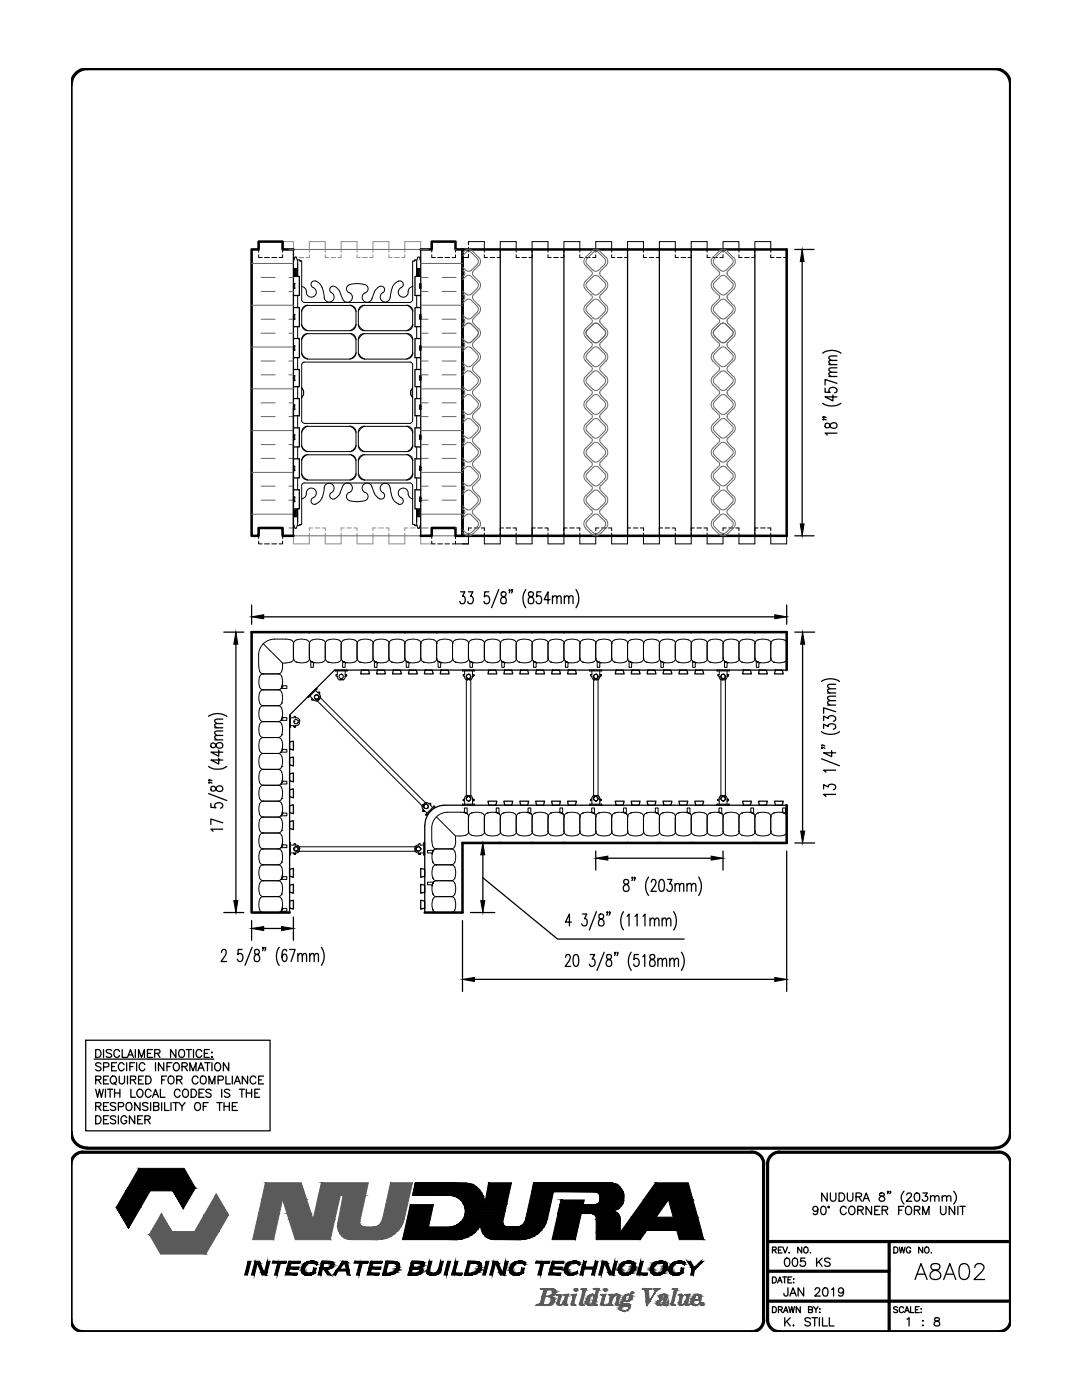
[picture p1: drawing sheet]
<svg xmlns="http://www.w3.org/2000/svg" width="216mm" height="279mm" viewBox="0 0 216 279" stroke-linecap="round" stroke-linejoin="round" font-family="sans-serif">
<!-- layer: LINE50 -->
<path d="M58.5 49.8h-2.1v-1.6h-4.8v1.6h-1.4v57.1h1.4v-1.5h4.8v1.5h2.1M83.9 49.8h2.2v-1.6h4.8v1.6h1.4v57.1h-1.4v-1.5h-4.8v1.5h-2.2M92.3 49.8h64.7v57.1h-64.7zM157 133.7v-7.5h-106.8v55.9h7.6M157 160.7v7.5h-64.7v13.9h-7.5" fill="none" stroke="#000" stroke-width=".51"/>
<!-- layer: LINE9 -->
<g fill="none" stroke="#000" stroke-width=".2">
<path d="M50.2 49.8h1.4v.5M51.6 50.8v.6h.7M52.8 51.4h1M54.2 51.4h1M56.4 50.8v.6h-.7M57.2 49.8h-.8v.5M57.7 49.8h.8M58.5 57.4l.2 .1 .1-.1M58.5 57.3h.1M58.5 56.9h.1M58.7 57.6h.1M58.7 56.6h.1"/>
<path d="M58.8 56.7v.7M58.8 56.7l-.1-.1-.2 .1v.7M83.7 57.4l.1 .1 .2-.1M83.8 57.6h.1M83.8 56.6h.1M83.9 57.3h.1M83.9 56.9h.1M83.9 56.7v.7M83.9 49.8h.9M84 56.7l-.2-.1-.1 .1v.7M85.3 49.8h.8v.5M86.1 50.8v.6h.8"/>
<path d="M87.3 51.4h1M88.8 51.4h.9M90.9 50.8v.6h-.7M92.3 49.8h-1.4v.5M93.5 48.9v-.7h3.1v2.1M93.5 49.3v1M93.5 50.8v.6h-1.2M96.6 50.8v.6h.7M97.8 51.4h.9M99.8 50.3v-2.1h3.2v2.1M99.8 50.8v.6h-.6M103 50.8v.6h.6"/>
<path d="M104.1 51.4h1M106.2 50.3v-2.1h3.1v2.1M106.2 50.8v.6h-.7M109.3 50.8v.6h.7M110.5 51.4h.9M112.5 50.3v-2.1h3.2v2.1M112.5 50.8v.6h-.6M115.7 50.8v.6h.6M116.8 51.4h1M118.9 50.3v-2.1h3.1v2.1M118.9 50.8v.6h-.7M122 50.8v.6h.7"/>
<path d="M123.2 51.4h.9M125.2 50.8v.6h-.6M125.2 50.3v-2.1h3.2v2.1M128.4 50.8v.6h.6M129.5 51.4h1M131.6 50.3v-2.1h3.1v2.1M131.6 50.8v.6h-.7M134.7 50.8v.6h.7M135.9 51.4h.9M137.9 50.3v-2.1h3.2v2.1M137.9 50.8v.6h-.6M141.1 50.8v.6h.6"/>
<path d="M142.2 51.4h1M144.3 50.3v-2.1h3.1v2.1M144.3 50.8v.6h-.7M147.4 50.8v.6h.7M148.6 51.4h.9M150.6 50.3v-2.1h3.2v2.1M150.6 50.8v.6h-.6M153.8 50.8v.6h.6M154.9 51.4h1M157 49.8v.5M157 50.8v.6h-.7M58.5 63.5h.1"/>
<path d="M58.5 63.1h.1M58.5 69.1l.2-.1 .1 .1M58.5 69.1v.7l.2 .1 .1-.1M58.5 69.6h.1M58.5 69.3h.1M58.5 75.8l.2 .1 .1-.1M58.5 75.3h.1M58.5 75.6h.1M58.7 63.8h.1M58.7 62.8h.1M58.7 69.9h.1M58.7 69h.1"/>
<path d="M58.7 75h.1M58.7 75.9h.1M58.8 62.9v.7M58.8 69.1v.7M58.8 75.1v.7M58.8 62.9l-.1-.1-.2 .1v.7h.3M58.8 75.1l-.1-.1-.2 .1v.7M83.7 69.1l.1-.1 .2 .1M83.7 69.1v.7l.1 .1 .2-.1M83.7 75.8l.1 .1 .2-.1M83.8 63.8h.1M83.8 62.8h.1"/>
<path d="M83.8 69.9h.1M83.8 69h.1M83.8 75h.1M83.8 75.9h.1M83.9 63.5h.1M83.9 63.1h.1M83.9 69.6h.1M83.9 69.3h.1M83.9 75.3h.1M83.9 75.6h.1M83.9 62.9v.7M83.9 69.1v.7"/>
<path d="M83.9 75.1v.7M84 62.9l-.2-.1-.1 .1v.7h.3M84 75.1l-.2-.1-.1 .1v.7M58.5 99.3v.7l.2 .1 .1-.1M58.5 99.3l.2-.1 .1 .1M58.5 99.5h.1M58.5 99.8h.1M58.5 93.8l.2 .1 .1-.1M58.5 93.3h.1M58.5 93.6h.1M58.5 87.6l.2 .1 .1-.1M58.5 87.1h.1"/>
<path d="M58.5 87.5h.1M58.5 80.9l.2-.1 .1 .1M58.5 80.9v.7l.2 .1 .1-.1M58.5 81.4h.1M58.5 81.1h.1M58.7 99.2h.1M58.7 93.9h.1M58.7 86.8h.1M58.7 87.8h.1M58.7 81.7h.1M58.7 80.8h.1M58.8 80.9v.7"/>
<path d="M58.8 86.9v.7M58.8 93.1v.7M58.8 99.3v.7M58.8 93.1l-.1-.1-.2 .1v.7M58.8 86.9l-.1-.1-.2 .1v.7M83.7 99.3v.7l.1 .1 .2-.1M83.7 99.3l.1-.1 .2 .1M83.7 93.8l.1 .1 .2-.1M83.7 87.6l.1 .1 .2-.1M83.7 80.9l.1-.1 .2 .1M83.7 80.9v.7l.1 .1 .2-.1M83.8 99.2h.1"/>
<path d="M83.8 93.9h.1M83.8 86.8h.1M83.8 87.8h.1M83.8 81.7h.1M83.8 80.8h.1M83.9 99.5h.1M83.9 99.8h.1M83.9 93.3h.1M83.9 93.6h.1M83.9 87.1h.1M83.9 87.5h.1M83.9 81.4h.1"/>
<path d="M83.9 81.1h.1M83.9 80.9v.7M83.9 86.9v.7M83.9 93.1v.7M83.9 99.3v.7M84 93.1l-.2-.1-.1 .1v.7M84 86.9l-.2-.1-.1 .1v.7M50.2 106.9h1.4v.6M51.6 108v.5h.7M52.8 108.5h1M54.2 108.5h1M56.4 108v.5h-.7"/>
<path d="M57.2 106.9h-.8v.6M57.7 106.9h.8M58.7 100.1h.1M83.8 100.1h.1M83.9 106.9h.9M85.3 106.9h.8v.6M86.1 108v.5h.8M87.3 108.5h1M88.8 108.5h.9M90.9 108v.5h-.7M92.3 106.9h-1.4v.6M93.5 106.4v2.1h-2.6"/>
<path d="M94.1 105.4h-.6v.5M94.6 105.4h.9M96 105.4h.6v.5M96.6 106.4v2.1h3.2v-2.1M100.5 105.4h-.7v.5M101 105.4h.9M102.4 105.4h.6v.5M106.8 105.4h-.6v3.1h-3.2v-2.1M107.3 105.4h.9M108.7 105.4h.6v.5M109.3 106.4v2.1h3.2v-2.1M113.2 105.4h-.7v.5"/>
<path d="M113.7 105.4h.9M115.1 105.4h.6v.5M115.7 106.4v2.1h3.2v-2.1M119.5 105.4h-.6v.5M120 105.4h.9M121.4 105.4h.6v.5M122 106.4v2.1h3.2v-2.1M125.9 105.4h-.7v.5M126.4 105.4h.9M127.8 105.4h.6v.5M128.4 106.4v2.1h3.2v-2.1M132.2 105.4h-.6v.5"/>
<path d="M132.7 105.4h.9M134.1 105.4h.6v.5M134.7 106.4v2.1h3.2v-2.1M138.6 105.4h-.7v.5M139.1 105.4h.9M140.5 105.4h.6v.5M141.1 106.4v2.1h3.2v-2.1M144.9 105.4h-.6v.5M145.4 105.4h.9M146.8 105.4h.6v.5M147.4 106.4v2.1h3.2v-2.1M151.3 105.4h-.7v.5"/>
<path d="M151.8 105.4h.9M153.2 105.4h.6v.5M153.8 106.4v2.1h3.2v-1.6M50.2 137.6l.2 .1-.2 .1zM51.6 130.7v2.2M51.6 132.9a1.3 1.3 0 0 0 1 1.6 1.1 1.1 0 0 0-.9 1.4v.8a.92 .92 0 0 0 .9 1 1.1 1.1 0 0 0-.9 1.3l.1 1.3M52.5 128.5l3.9 3.8M52.5 134.5h3M52.5 137.7h3M54.8 127.6h2.2M54.8 127.6a3.2 3.2 0 0 0-3.2 3.1M55.5 137.7a1.1 1.1 0 0 1 .9 1.3l-.2 1.3"/>
<path d="M55.5 134.5a1.1 1.1 0 0 1 .9 1.4l-.2 1.2M56.2 137.1h.1M56.2 137.1a.78 .78 0 0 1-.7 .6M56.2 137.1l-.2 .4 .2-.1M56.3 136.6l-.1 .5M56.3 136.6l.2 .2 .7 .1v.5h-1.1M56.4 132.9a1.29 1.29 0 0 1-.9 1.6M56.4 132.3h.6M56.4 132.3v.6M57 127.6l1 .1M58 132.1l-1 .2M58 132.1a.78 .78 0 0 0 .6-.7 .78 .78 0 0 0 .5 .7"/>
<path d="M58 127.7a.78 .78 0 0 1 .6 .8 .78 .78 0 0 1 .5-.8M58.5 128.5v2.9M59.1 132.2h.1M59.1 127.7l.9-.1h.8a.92 .92 0 0 1 1 .9 1.1 1.1 0 0 1 1.3-.9h.9a.92 .92 0 0 1 .9 .9 1.1 1.1 0 0 1 1.4-.9l1.3 .1M61.4 139.1l.2 .1zM61.6 126.2h.2l-.1 .2zM61.7 128.5v2.9M61.8 138.9l.5 .5-.1 .3h.4M62 131.9v.2M62 131.9l.3 .2M62 132.1v1.1h.5v-.7M62.3 132.2h.1"/>
<path d="M62.3 132.1a.78 .78 0 0 1-.5-.7 1.1 1.1 0 0 1-1.4 .9l-1.3-.2M62.3 132.1l.5 .1-.2 .2M62.3 132.1l.8 .2 .9-.1a.92 .92 0 0 0 .9-.8 1.1 1.1 0 0 0 1.4 .9l1.3-.2M62.6 139.7l.4 .2h.3M62.6 139.7h.1M62.9 138.8h.1M62.9 139.4l21.8 21.8M62.9 137.8l.6 .5v-.1M63.1 137.4l.1 .1zM63.1 137.4l-1.7 1.7M63.2 137.5l-1.6 1.7M63.3 139.5h.1"/>
<path d="M63.3 139.9h.1M63.3 139.5l.2 .2M63.5 139.7h.1M63.5 138.8l21.8 21.8M63.5 139.3a.42 .42 0 0 0-.3-.6 .42 .42 0 0 0-.5 .5 .42 .42 0 0 0 .6 .3M63.5 139.3h.1M63.5 139.3l.2 .1M63.5 139.7l-.2 .2M63.6 138.1l.2 .1v.2v-.2zM63.7 138.5l.1-.1-.1 .1M63.7 138.5v.1M63.7 138.6l.3 .4-.2 .5"/>
<path d="M63.7 138.6h.1M63.7 139.4l.1 .1M64.9 128.5v2.9M65.4 132.2h.1M66.9 133.7v.2zM66.9 133.9h2.4M66.9 133.7h2.4M67.3 135l.1 .3 .2 .4M67.3 135h.1M67.3 133.9v.7l-.3 .1v.1l.3 .2M67.6 127.7a.78 .78 0 0 1 .5 .8 .78 .78 0 0 1 .6-.8M67.6 135.7h.1"/>
<path d="M67.6 135.7h.3M67.9 135.7h.1M67.9 135.4a.42 .42 0 0 1-.2-.7 .42 .42 0 0 1 .7 0 .42 .42 0 0 1-.2 .7M67.9 135.4h.1M67.9 135.6h.1M67.9 135.4v.2M68.1 128.5v2.9M68.1 131.4a.78 .78 0 0 0 .6 .7M68.1 131.4a.78 .78 0 0 1-.5 .7M68.2 135.4h.1M68.2 135.6v.1M68.2 135.4v.3"/>
<path d="M68.3 131.9l.1 .2M68.3 131.9l.4 .2M68.4 132.1v1.1h.5v-.7M68.6 132.2h.1M68.7 127.7l.8-.1h.8a.92 .92 0 0 1 1 .9 1.1 1.1 0 0 1 1.4-.9h.8a.92 .92 0 0 1 1 .9 1.1 1.1 0 0 1 1.3-.9l1.3 .1M68.9 134.9h.1h-.1M68.9 135l-.2 .5-.5 .2M68.9 135h.1M68.9 133.9v.7h.1M68.9 134.9v.1M69 134.6l.2 .1-.1 .2 .1-.2zM69.3 133.7v.2z"/>
<path d="M71.2 128.5v2.9M71.8 132.2h.1M74.3 126.2h.2l-.1 .2zM74.4 128.5v2.9M74.7 131.9v.2M74.7 131.9l.3 .2M74.7 132.1v1.1h.5v-.7M75 132.2h.1M75 132.1a.78 .78 0 0 1-.5-.7 1.1 1.1 0 0 1-1.4 .9l-.8-.1a.92 .92 0 0 1-1-.8 1.1 1.1 0 0 1-1.4 .9l-1.2-.2 .5 .1-.3 .2M75 132.1l.5 .1M75 132.1l1.3 .2 .8-.2M75.5 132.3l-.2 .1"/>
<path d="M77.1 127.7a.78 .78 0 0 1 .5 .8 1.1 1.1 0 0 1 1.4-.9h.9a.92 .92 0 0 1 .9 .9 1.1 1.1 0 0 1 1.4-.9h.8a.92 .92 0 0 1 1 .9 1.1 1.1 0 0 1 1.4-.9h.8a.92 .92 0 0 1 1 .9 1.1 1.1 0 0 1 1.3-.9h.9a.92 .92 0 0 1 .9 .9 1.1 1.1 0 0 1 1.4-.9h.9a.92 .92 0 0 1 .9 .9 .78 .78 0 0 1 .6-.8M77.6 128.5v2.9M77.6 131.4a.78 .78 0 0 0 .6 .7M77.6 131.4a.78 .78 0 0 1-.5 .7M78.1 132.2h.1M80.7 126.2h.2l-.1 .2zM80.8 128.5v2.9M81 131.9l.1 .2M81 131.9l.4 .2M81.1 132.1v1.1h.5v-.7M81.3 132.2h.1M81.4 132.1a.78 .78 0 0 1-.6-.7 1.1 1.1 0 0 1-1.4 .9l-1.2-.2"/>
<path d="M81.4 132.1l.5 .1-.3 .2M83.9 128.5v2.9M84.5 132.2h.1M87 126.2h.2l-.1 .2zM87.1 128.5v2.9M87.4 131.9v.2M87.4 131.9l.3 .2M87.4 132.1v1.1h.5l.1-.8 .2-.2-.5-.1M87.7 132.2h.1M87.7 132.1a.78 .78 0 0 1-.5-.7 1.1 1.1 0 0 1-1.4 .9l-.8-.1a.92 .92 0 0 1-1-.8 1.1 1.1 0 0 1-1.4 .9l-1.2-.2M90.3 128.5v2.9M90.8 132.2h.1"/>
<path d="M92.3 133.7v.2zM92.3 133.9h2.4M92.3 133.7h2.4M92.7 135l.1 .4 .3 .3M92.7 135h.1M92.7 133.9v.7l-.3 .1v.1l.3 .2M93 135v24.4M93.1 135.7h.1M93.1 135.7h.2M93.3 135.7h.1M93.3 135.4a.42 .42 0 0 1-.2-.7 .42 .42 0 0 1 .7 0 .42 .42 0 0 1-.2 .7M93.3 135.4h.1"/>
<path d="M93.3 135.6h.1M93.3 135.4v.2M93.5 128.5v2.9M93.6 135.4h.1M93.6 135.6v.1M93.6 135.4v.3M93.7 131.9l.1 .2M93.7 131.9l.4 .2M93.8 132.1v1.1h.5v-.7M93.9 135v24.4M94 132.2h.1M94.1 132.1a.78 .78 0 0 1-.6-.7 1.1 1.1 0 0 1-1.4 .9l-.8-.1a.92 .92 0 0 1-1-.8 1.1 1.1 0 0 1-1.3 .9l-1.3-.2"/>
<path d="M94.1 127.7l.8-.1h.8a.92 .92 0 0 1 1 .9 1.1 1.1 0 0 1 1.4-.9h.8a.92 .92 0 0 1 1 .9 1.1 1.1 0 0 1 1.3-.9l1.3 .1M94.3 134.9h.1h-.1M94.3 135l-.2 .5-.5 .2M94.3 135h.1M94.3 133.9v.7h.1M94.3 134.9v.1M94.4 134.6l.2 .1-.1 .2 .1-.2zM94.7 133.7v.2zM96.6 128.5v2.9M97.2 132.2h.1M99.7 126.2h.2l-.1 .2zM99.8 128.5v2.9"/>
<path d="M100.1 131.9v.2M100.1 131.9l.3 .2M100.1 132.1v1.1h.5v-.7M100.4 132.2h.1M100.4 132.1a.78 .78 0 0 1-.5-.7 1.1 1.1 0 0 1-1.4 .9l-.8-.1a.92 .92 0 0 1-1-.8 1.1 1.1 0 0 1-1.4 .9l-1.2-.2 .5 .1-.3 .2M100.4 132.1l.5 .1M100.4 132.1l1.3 .2 .8-.2M100.9 132.3l-.2 .1M102.5 127.7a.78 .78 0 0 1 .5 .8 .78 .78 0 0 1 .6-.8M102.5 132.1a.78 .78 0 0 0 .5-.7 .78 .78 0 0 0 .6 .7M103 128.5v2.9M103.5 132.2h.1"/>
<path d="M103.6 127.7l.8-.1h.9a.92 .92 0 0 1 .9 .9 1.1 1.1 0 0 1 1.4-.9h.8a.92 .92 0 0 1 1 .9 1.1 1.1 0 0 1 1.4-.9l1.2 .1M106.1 126.2h.2l-.1 .2zM106.2 128.5v2.9M106.4 131.9l.1 .2M106.4 131.9l.4 .2M106.5 132.1v1.1h.5v-.7M106.7 132.2h.1M106.8 132.1a.78 .78 0 0 1-.6-.7 1.1 1.1 0 0 1-1.4 .9l-1.2-.2M106.8 132.1l.8 .2 .8-.1a.92 .92 0 0 0 1-.8 1.1 1.1 0 0 0 1.4 .9l1.2-.2M106.8 132.1l.5 .1-.3 .2M109.3 128.5v2.9M109.9 132.2h.1"/>
<path d="M112 132.1a.78 .78 0 0 0 .6-.7 .78 .78 0 0 0 .5 .7M112 127.7a.78 .78 0 0 1 .6 .8 .78 .78 0 0 1 .5-.8M112.4 126.2h.2l-.1 .2zM112.5 128.5v2.9M112.8 131.9v.2M112.8 131.9l.3 .2M112.8 132.1v1.1h.5v-.7M113.1 132.2h.1M113.1 127.7l.8-.1h.9a.92 .92 0 0 1 .9 .9 1.1 1.1 0 0 1 1.4-.9h.9a.92 .92 0 0 1 .9 .9 1.1 1.1 0 0 1 1.4-.9l1.2 .1M115.7 128.5v2.9M116.2 132.2h.1M117.7 133.7v.2z"/>
<path d="M117.7 133.9h2.4M117.7 133.7h2.4M118.1 135l.1 .3 .3 .4M118.1 135h.1M118.1 133.9v.7l-.3 .1v.1l.3 .2M118.4 135v24.4M118.5 135.7h.1M118.5 135.7h.2M118.7 135.7h.1M118.7 135.4a.42 .42 0 0 1-.2-.7 .42 .42 0 0 1 .7 0 .42 .42 0 0 1-.2 .7M118.7 135.4h.1M118.7 135.6h.1"/>
<path d="M118.7 135.4v.2M118.9 128.5v2.9M119 135.4h.1M119 135.6v.1M119 135.4v.3M119.1 131.9l.1 .2M119.1 131.9l.4 .2M119.2 132.1v1.1h.5v-.7M119.3 135v24.4M119.4 132.2h.1M119.5 132.1a.78 .78 0 0 1-.6-.7 1.1 1.1 0 0 1-1.4 .9l-.8-.1a.92 .92 0 0 1-1-.8 1.1 1.1 0 0 1-1.3 .9l-1.3-.2 .5 .1-.2 .2M119.5 132.1l1.2 .2 .8-.2"/>
<path d="M119.5 132.1l.5 .1M119.7 134.9h.1h-.1M119.7 135l-.2 .5-.5 .2M119.7 135h.1M119.7 133.9v.7h.1M119.7 134.9v.1M119.8 134.6l.2 .1-.1 .2 .1-.2zM119.9 132.3l-.2 .1M120.1 133.7v.2zM121.5 127.7a.78 .78 0 0 1 .6 .8 .78 .78 0 0 1 .5-.8M122 128.5v2.9M122.1 131.4a.78 .78 0 0 1-.6 .7"/>
<path d="M122.1 131.4a.78 .78 0 0 0 .5 .7M122.6 132.2h.1M122.6 127.7l.9-.1h.8a.92 .92 0 0 1 1 .9 1.1 1.1 0 0 1 1.3-.9h.9a.92 .92 0 0 1 .9 .9 1.1 1.1 0 0 1 1.4-.9l1.3 .1M125.1 126.2h.2l-.1 .2zM125.2 128.5v2.9M125.5 131.9v.2M125.5 131.9l.3 .2M125.5 132.1v1.1h.5v-.7M125.8 132.2h.1M125.8 132.1a.78 .78 0 0 1-.5-.7 1.1 1.1 0 0 1-1.4 .9l-1.3-.2M125.8 132.1l.8 .2 .9-.1a.92 .92 0 0 0 .9-.8 1.1 1.1 0 0 0 1.4 .9l1.3-.2M125.8 132.1l.5 .1-.2 .2"/>
<path d="M128.4 128.5v2.9M128.9 132.2h.1M131.1 127.7a.78 .78 0 0 1 .5 .8 1.1 1.1 0 0 1 1.4-.9h.8a.92 .92 0 0 1 1 .9 1.1 1.1 0 0 1 1.4-.9h.8a.92 .92 0 0 1 1 .9 1.1 1.1 0 0 1 1.3-.9h.9a.92 .92 0 0 1 .9 .9 1.1 1.1 0 0 1 1.4-.9h.9a.92 .92 0 0 1 .9 .9 1.1 1.1 0 0 1 1.4-.9h.8a.92 .92 0 0 1 1 .9 .78 .78 0 0 1 .5-.8M131.5 126.2h.2l-.1 .2zM131.6 128.5v2.9M131.6 131.4a.78 .78 0 0 1-.5 .7M131.6 131.4a.78 .78 0 0 0 .6 .7M131.8 131.9l.1 .2M131.8 131.9l.4 .2M131.9 132.1v1.1h.5v-.7M132.1 132.2h.1M132.2 132.1l.5 .1-.3 .2"/>
<path d="M134.7 128.5v2.9M135.3 132.2h.1M137.8 126.2h.2l-.1 .2zM137.9 128.5v2.9M138.2 131.9v.2M138.2 131.9l.3 .2M138.2 132.1v1.1h.5v-.7M138.5 132.2h.1M138.5 132.1a.78 .78 0 0 1-.5-.7 1.1 1.1 0 0 1-1.4 .9l-.8-.1a.92 .92 0 0 1-1-.8 1.1 1.1 0 0 1-1.4 .9l-1.2-.2M138.5 132.1l.5 .1M139 132.3l-.2 .1M141.1 128.5v2.9"/>
<path d="M141.6 132.2h.1M141.7 132.1a.78 .78 0 0 1-.6-.7 1.1 1.1 0 0 1-1.3 .9l-1.3-.2M143.1 133.7v.2zM143.1 133.9h2.4M143.1 133.7h2.4M143.5 135l.1 .3 .3 .4M143.5 135h.1M143.5 133.9v.7l-.3 .1v.1l.3 .2M143.8 135v24.4M143.9 135.7h.1M143.9 135.7h.2M144.1 135.7h.1"/>
<path d="M144.1 135.4l-.2-.3a.43 .43 0 0 1 .2-.5 .43 .43 0 0 1 .6 .2 .43 .43 0 0 1-.3 .6M144.1 135.4h.1M144.1 135.6h.1M144.1 135.4v.2M144.3 128.5v2.9M144.4 135.4h.1M144.4 135.6v.1M144.4 135.4v.3M144.5 131.9l.1 .2M144.5 131.9l.4 .2M144.6 132.1v1.1h.5v-.7M144.7 135v24.4"/>
<path d="M144.8 132.2h.1M144.9 132.1a.78 .78 0 0 1-.6-.7 1.1 1.1 0 0 1-1.4 .9l-1.2-.2M144.9 132.1l.5 .1-.3 .2M145.1 134.9h.1h-.1M145.1 135l-.2 .5-.5 .2M145.1 135h.1M145.1 133.9v.7h.1M145.1 134.9v.1M145.2 134.6l.2 .1-.1 .2 .1-.2zM145.5 133.7v.2zM147.4 128.5v2.9M148 132.2h.1"/>
<path d="M148 132.1a.78 .78 0 0 1-.5-.7 1.1 1.1 0 0 1-1.4 .9l-1.2-.2M148 127.7l.9-.1h.8a.92 .92 0 0 1 1 .9 1.1 1.1 0 0 1 1.3-.9h.9a.92 .92 0 0 1 .9 .9 1.1 1.1 0 0 1 1.4-.9l1.3 .1M150.5 126.2h.2l-.1 .2zM150.6 128.5v2.9M150.9 131.9v.2M150.9 131.9l.3 .2M150.9 132.1v1.1h.5l.1-.8 .2-.2-.5-.1M151.2 132.2h.1M151.2 132.1a.78 .78 0 0 1-.5-.7 1.1 1.1 0 0 1-1.4 .9l-1.3-.2M151.2 132.1l.8 .2 .9-.1a.92 .92 0 0 0 .9-.8 1.1 1.1 0 0 0 1.4 .9l1.3-.2M153.8 128.5v2.9M154.3 132.2h.1"/>
<path d="M156.5 127.7a.78 .78 0 0 1 .5 .8M157 128.5v2.9M157 131.4a.78 .78 0 0 1-.5 .7M50.2 156.6l.2 .1-.2 .1zM50.2 150.3l.2 .1-.2 .1zM51.8 157.3l-.1 .8v.8a.92 .92 0 0 0 .9 1 1.1 1.1 0 0 0-.9 1.4v.8a.92 .92 0 0 0 .9 1 1.1 1.1 0 0 0-.9 1.3l.1 1.3M51.8 140.3a.78 .78 0 0 0 .8 .5 1.1 1.1 0 0 0-.9 1.4v.9a.92 .92 0 0 0 .9 .9 1.1 1.1 0 0 0-.9 1.4v.8a.92 .92 0 0 0 .9 1 1.1 1.1 0 0 0-.9 1.4v.8a.92 .92 0 0 0 .9 1 1.1 1.1 0 0 0-.9 1.3v.9a.92 .92 0 0 0 .9 .9 1.1 1.1 0 0 0-.9 1.4v.9a.92 .92 0 0 0 .9 .9 .78 .78 0 0 0-.8 .6M52.5 153.5h3M52.5 156.7h3M52.5 140.8h3M52.5 144h3M52.5 147.2h3"/>
<path d="M52.5 150.4h3M52.5 159.9h3M55.5 153.5a1.1 1.1 0 0 1 .9 1.4l-.2 1.3M55.5 140.8a1.1 1.1 0 0 1 .9 1.4l-.2 1.3M55.5 147.2a1.1 1.1 0 0 1 .9 1.4l-.2 1.2M55.5 150.4a1.1 1.1 0 0 1 .9 1.3l-.2 1.3M55.5 144a1.1 1.1 0 0 1 .9 1.4l-.2 1.2M55.5 156.7a.78 .78 0 0 1 .7 .6M55.5 159.9a1.1 1.1 0 0 1 .9 1.4l-.2 1.2M56.2 156.5h-.2M56.2 156.2h.1M56.2 143.5h.1"/>
<path d="M56.2 149.8h.1M56.2 153h.1M56.2 146.6h.1M56.2 159.3h.1M56.2 140.3h.1M56.2 156.2a.78 .78 0 0 1-.7 .5M56.2 143.5a.78 .78 0 0 1-.7 .5M56.2 149.8a.78 .78 0 0 1-.7 .6M56.2 153a.78 .78 0 0 1-.7 .5M56.2 146.7a.78 .78 0 0 1-.7 .5M56.2 159.4a.78 .78 0 0 1-.7 .5M56.2 140.3a.78 .78 0 0 1-.7 .5"/>
<path d="M56.2 156.2l-.2 .3M56.2 149.8l-.2 .4 .2-.1M56.2 143.5l-.2 .3h.2M56.2 157.3l.2 .8-.2 1.2M56.3 155.7l-.1 .5M56.3 149.3l-.1 .5M56.3 143l-.1 .5M56.3 155.7l.2 .2h.7v.6h-1.1M56.3 149.3l.2 .2 .7 .1v.5h-1.1M56.3 143l.2 .2h.7v.6h-1.1M57.8 145.2h.2zM57.8 142.8h.2z"/>
<path d="M57.8 142.8v2.4M58 143.3h.7v-.3h.2l.2 .3M58 144.8h.7v.2M58 142.8v2.4M58.7 145v.1l.3-.1-.3 .1zM59 144.8v.2v-.2M59 144.8h.1M59.1 143.3h.4l.2 .3M59.1 144.8h.1M59.1 143.3h.1M59.4 143.9v-.1a.42 .42 0 0 0-.6-.1 .42 .42 0 0 0 0 .7 .42 .42 0 0 0 .6-.2M59.4 143.9h.1"/>
<path d="M59.4 144.2h.1M59.4 144.2h.3M59.4 143.9h.3M59.7 144.2h.1M59.7 143.9h.1M59.7 144.2l-.2 .5-.4 .1M59.7 143.8h.1M59.7 143.6h.1M59.7 143.6v.2M92.4 159.7l.1 .1h.2v.7M92.7 159.4h.1M92.7 159.4l-.3 .2"/>
<path d="M93.1 158.8l-.3 .2-.1 .4M93.1 158.8h.1M93.1 158.8h.2M93.3 158.8h.1M93.3 159l-.1 .1a.44 .44 0 0 0 0 .7 .44 .44 0 0 0 .7-.2 .44 .44 0 0 0-.3-.6M93.3 159h.1M93.3 158.8v.2M93.6 158.8h.3l.2 .2 .2 .4M93.6 159h.1M93.6 158.8h.1M93.6 158.8v.2M94.3 159.5h.1h-.1"/>
<path d="M94.3 159.4h.1M94.3 159.4v.1M94.4 159.8h-.1v.7M94.6 159.6l-.2-.1 .2 .1-.2 .2 .2-.1M117.8 159.7l.1 .1h.2v.7M118.1 159.4h.1M118.1 159.4l-.3 .2M118.5 158.8l-.3 .3-.1 .3M118.5 158.8h.1M118.5 158.8h.2M118.7 158.8h.1M118.7 159l-.1 .1a.44 .44 0 0 0 0 .7 .44 .44 0 0 0 .7-.2 .44 .44 0 0 0-.3-.6"/>
<path d="M118.7 159h.1M118.7 158.8v.2M119 158.8h.3l.2 .2 .2 .4M119 159h.1M119 158.8h.1M119 158.8v.2M119.7 159.5h.1h-.1M119.7 159.4h.1M119.7 159.4v.1M119.8 159.8h-.1v.7M120 159.6l-.2-.1 .2 .1-.2 .2 .2-.1M143.2 159.7l.3 .1v.7"/>
<path d="M143.5 159.4h.1M143.5 159.4l-.3 .2M143.9 158.8l-.3 .3-.1 .3M143.9 158.8h.1M143.9 158.8h.2M144.1 158.8h.1M144.1 159a.44 .44 0 0 0-.1 .7 .44 .44 0 0 0 .7-.1 .44 .44 0 0 0-.3-.6M144.1 159h.1M144.1 158.8v.2M144.4 158.8h.3l.2 .2 .2 .4M144.4 159h.1M144.4 158.8h.1"/>
<path d="M144.4 158.8v.2M145.1 159.5h.1h-.1M145.1 159.4h.1M145.1 159.4v.1M145.2 159.8h-.1v.7M145.4 159.6l-.2-.1 .2 .1-.2 .2 .2-.1M50.2 175.7l.2 .1-.2 .1zM50.2 163l.2 .1-.2 .1zM51.8 166.8l-.1 .8v.9a.92 .92 0 0 0 .9 .9 1.1 1.1 0 0 0-.9 1.4v.8a.92 .92 0 0 0 .9 1 1.1 1.1 0 0 0-.9 1.4l.1 1.2M51.8 176.3l-.1 .8v.9a.92 .92 0 0 0 .9 .9 1.1 1.1 0 0 0-.9 1.4v.9a.92 .92 0 0 0 .9 .9M51.8 175.2a.78 .78 0 0 0 .8 .6 .78 .78 0 0 0-.8 .5M51.8 165.7a.78 .78 0 0 0 .8 .5 .78 .78 0 0 0-.8 .6"/>
<path d="M52.5 172.6h3M52.5 175.8h3M52.5 169.4h3M52.5 166.2h3M52.5 178.9h3M52.5 163.1h3M55.5 172.6a1.1 1.1 0 0 1 .9 1.4l-.2 1.2M55.5 169.4a1.1 1.1 0 0 1 .9 1.4l-.2 1.2M55.5 166.2a.78 .78 0 0 1 .7 .6M55.5 175.8a.78 .78 0 0 1 .7 .5M55.5 163.1a1.1 1.1 0 0 1 .9 1.3l-.2 1.3M55.5 178.9a1.1 1.1 0 0 1 .9 1.4l-.2 1.3"/>
<path d="M56.2 175.5l-.2 .1 .2-.4a.78 .78 0 0 1-.7 .6M56.2 175.2h.1M56.2 172h.1M56.2 168.9h.1M56.2 178.4h.1M56.2 165.7h.1M56.2 162.5h.1M56.2 172.1a.78 .78 0 0 1-.7 .5M56.2 168.9a.78 .78 0 0 1-.7 .5M56.2 178.4a.78 .78 0 0 1-.7 .5M56.2 165.7a.78 .78 0 0 1-.7 .5M56.2 162.5a.78 .78 0 0 1-.7 .6"/>
<path d="M56.2 168.9l-.2 .3h.2M56.2 162.5l-.2 .4 .2-.1M56.2 166.8l.2 .8-.2 1.3M56.2 176.3l.2 .8-.2 1.3M56.3 174.7l-.1 .5M56.3 168.4l-.1 .5M56.3 162l-.1 .5M56.3 174.7l.2 .2 .7 .1v.5h-1.1M56.3 168.4l.2 .2h.7v.6h-1.1M56.3 162l.2 .2 .7 .1v.5h-1.1M57.8 170.6h.2zM57.8 168.2h.2z"/>
<path d="M57.8 168.2v2.4M58 168.7h.7v-.3h.2l.2 .3M58 170.2h.7v.2M58 168.2v2.4M58.7 170.4l.1 .1 .2-.1-.2 .1zM59 170.2v.2v-.2M59 170.2h.1M59.1 168.7h.2l.4 .3M59.1 170.2h.1M59.1 168.7h.1M59.1 169h24.4M59.1 169.9h24.4"/>
<path d="M59.4 169.3v-.1a.42 .42 0 0 0-.6-.1 .42 .42 0 0 0 0 .7 .42 .42 0 0 0 .6-.2M59.4 169.3h.1M59.4 169.6h.1M59.4 169.6h.3M59.4 169.3h.3M59.7 169.6h.1M59.7 169.3h.1M59.7 169.6l-.1 .5-.5 .1M59.7 169.2h.1M59.7 169h.1M59.7 169v.2M82.8 169.6v.3l.2 .2 .5 .1"/>
<path d="M82.8 169.2h.1M82.8 169.6h.1M82.8 169h.1M82.8 169.6h.3M82.8 169v.2M82.8 169.3h.1M82.8 169.3h.3M83.1 169.3l.1-.2 .4-.1 .3 .3-.2 .5h-.4l-.2-.2M83.1 169.3h.1M83.1 169.6h.1M83.5 168.7h-.3l-.4 .3M83.5 170.2h.1"/>
<path d="M83.5 168.7h.1M83.6 170.2v.2v-.2M83.7 170.5l-.1-.1 .1 .1 .2-.1-.2 .1M83.7 168.4l-.2 .3M83.7 168.4h.2v.3h.6M84.4 161.7v.2h.2h-.2zM84.4 160.6l-.2 .5 .3 .4M84.4 160.6h.1M84.5 161.5h.1M84.5 161.5v.1M84.5 160.6l.1 .2M84.5 161.6l-.1 .1 .1-.1"/>
<path d="M84.5 170.6h.3zM84.5 168.2h.3zM84.5 170.2h-.6v.2M84.5 168.2v2.4M84.6 160.8h.1M84.6 161.9l.1-.1 .5 .5M84.7 160.4h.1M84.7 160.4l.1 .2M84.8 168.2v2.4M84.8 160.2h.5l.3 .2M84.8 160.6l.1-.1a.42 .42 0 0 1 .5 .4 .42 .42 0 0 1-.5 .5 .42 .42 0 0 1-.3-.6M84.8 160.6h.1"/>
<path d="M84.8 160.2h.1M84.8 160.2l-.1 .2M84.9 162.6l.1 .1zM85.1 162.7h.1M85.3 161.2h.1M85.6 160.4h.1M85.6 160.4h.4l-.1 .3 .4 .5M86.2 167.8a1.29 1.29 0 0 0 .9 1.6M86.2 176.8l.2-.5-.2 .8v.9a.92 .92 0 0 0 .9 .9M86.3 178.4h.1M86.3 175.2h.1M86.3 172h.1"/>
<path d="M86.3 176.3h.1M86.3 170h.1M86.4 170l-.2 .8v.8a.92 .92 0 0 0 .9 1M86.4 170l-.2 .5M86.4 175.2a.78 .78 0 0 0 .7 .6M86.4 169.7h-1.1v.5h.8l.1 .2M86.4 169.7l.2-.1-.2 .4M86.6 160.9l.1 .1zM86.6 160.9l-1.7 1.7M86.7 161l-1.6 1.7M87.1 172.6h2.9M87.1 175.8h2.9"/>
<path d="M87.1 169.4h2.9M87.1 178.9h2.9M87.1 163l3.8 3.8M87.1 175.8a.78 .78 0 0 0-.7 .5l.2-.3-1.3 .1v.5h.8l.1 .2M87.1 172.6a1.1 1.1 0 0 0-.9 1.4l.2 1.2M87.1 169.4a.78 .78 0 0 0-.7 .6M87.1 178.9a1.1 1.1 0 0 0-.9 1.4v.9a.92 .92 0 0 0 .9 .9h2.9M90.8 175.2a.78 .78 0 0 1-.8 .6 .78 .78 0 0 1 .8 .5M90.8 176.3l.1 .8v.9a.92 .92 0 0 1-.9 .9 1.1 1.1 0 0 1 .9 1.4v.9a.92 .92 0 0 1-.9 .9M90.9 167.8a1.29 1.29 0 0 1-.9 1.6 1.1 1.1 0 0 1 .9 1.4v.8a.92 .92 0 0 1-.9 1 1.1 1.1 0 0 1 .9 1.4l-.1 1.2M91.9 162.1a6 6 0 0 0-4.3 .5 3.1 3.1 0 0 0-1.5 2.6v2.7M91.9 166.8h-1v1.1"/>
<path d="M91.9 162.1l1.1 .2M92.3 160.5v.2zM92.3 160.5h2.4M92.3 160.7h2.4M92.5 162.1l.5 .2M92.5 162.1l.2-.2v-.7h.5v1.1M92.9 162.3h.1M93 162.3a.78 .78 0 0 1 .5 .7 .78 .78 0 0 1 .6-.7M93 162.3l.3 .2M93.3 162.3v.2M93.5 163v2.9M94 162.3h.1"/>
<path d="M94.1 166.7a.78 .78 0 0 1-.6-.8 1.29 1.29 0 0 1-1.6 .9M94.1 162.3l.8-.2 .8 .1a.92 .92 0 0 1 1 .8 1.1 1.1 0 0 1 1.4-.9l1.2 .2M94.1 166.7l.8 .1h.8a.92 .92 0 0 0 1-.9 1.1 1.1 0 0 0 1.4 .9h.8a.92 .92 0 0 0 1-.9 1.1 1.1 0 0 0 1.3 .9l1.3-.1M94.7 160.5v.2zM96.6 163v2.9M97.2 162.3h.1M98.8 162.1l.5 .2M99 161.9v-.7h.6v1.1M99.1 161.9l-.3 .2M99.3 162.3h.1M99.3 162.3l.4 .2-.1-.2M99.8 168l.1 .2h-.2z"/>
<path d="M99.8 163v2.9M100.4 162.3h.1M102.5 162.3l-.8-.2-.9 .1a.92 .92 0 0 0-.9 .8 .78 .78 0 0 0-.6-.7M102.5 166.7a.78 .78 0 0 0 .5-.8 .78 .78 0 0 0 .6 .8M102.5 162.3a.78 .78 0 0 1 .5 .7 .78 .78 0 0 1 .6-.7M103 163v2.9M103.5 162.3h.1M103.6 162.3l.8-.2 1.3 .2M103.6 166.7l.8 .1h.9a.92 .92 0 0 0 .9-.9 1.1 1.1 0 0 0 1.4 .9h.8a.92 .92 0 0 0 1-.9 1.1 1.1 0 0 0 1.4 .9l1.2-.1M105.2 162.1l.5 .2M105.4 161.9v-.7h.5v1.1M105.4 161.9l-.2 .2"/>
<path d="M105.6 162.3h.1M105.7 162.3l.3 .2v-.2M106.2 168l.1 .2h-.2zM106.2 163v2.9M106.7 162.3h.1M109.3 163v2.9M109.9 162.3h.1M111.5 162.1l.5 .2M111.5 162.1l.3-.2-.1-.7h.6l.1 1.3-.4-.2a.78 .78 0 0 1 .6 .7 .78 .78 0 0 1 .5-.7M112 162.3h.1M112 162.3l-.8-.2-.8 .1a.92 .92 0 0 0-1 .8 1.1 1.1 0 0 0-1.4-.9l-.8 .1a.92 .92 0 0 0-1 .8 .78 .78 0 0 0-.5-.7M112 166.7a.78 .78 0 0 0 .6-.8 .78 .78 0 0 0 .5 .8"/>
<path d="M112.5 168l.1 .2h-.2zM112.5 163v2.9M113.1 162.3h.1M113.1 166.7l.8 .1h.9a.92 .92 0 0 0 .9-.9 1.1 1.1 0 0 0 1.4 .9h.9a.92 .92 0 0 0 .9-.9 1.1 1.1 0 0 0 1.4 .9l1.2-.1M113.1 162.3l.8-.2 .9 .1a.92 .92 0 0 1 .9 .8 1.1 1.1 0 0 1 1.4-.9l1.3 .2M115.7 163v2.9M116.2 162.3h.1M117.7 160.5v.2zM117.7 160.5h2.4M117.7 160.7h2.4M117.9 162.1l.5 .2M118.1 161.9v-.7h.5v1.1"/>
<path d="M118.1 161.9l-.2 .2M118.3 162.3h.1M118.4 162.3l.3 .2v-.2M118.9 163v2.9M119.4 162.3h.1M120.1 160.5v.2zM121.5 162.3l-.8-.2-.8 .1a.92 .92 0 0 0-1 .8 .78 .78 0 0 0-.5-.7M121.5 162.3a.78 .78 0 0 1 .6 .7M121.5 166.7a.78 .78 0 0 0 .6-.8 .78 .78 0 0 0 .5 .8M122 163v2.9M122.6 162.3h.1M122.6 162.3a.78 .78 0 0 0-.5 .7"/>
<path d="M122.6 166.7l.9 .1h.8a.92 .92 0 0 0 1-.9 1.1 1.1 0 0 0 1.3 .9h.9a.92 .92 0 0 0 .9-.9 1.1 1.1 0 0 0 1.4 .9l1.3-.1M122.6 162.3l.9-.2 1.2 .2M124.2 162.1l.5 .2M124.4 161.9v-.7h.6v1.1M124.5 161.9l-.3 .2M124.7 162.3h.1M124.7 162.3l.4 .2-.1-.2M125.2 168l.1 .2h-.2zM125.2 163v2.9M125.8 162.3h.1M128.4 163v2.9M128.9 162.3h.1"/>
<path d="M130.6 162.1l.5 .2M130.8 161.9v-.7h.5v1.1M130.8 161.9l-.2 .2M131 162.3h.1M131.1 162.3l-.9-.2-.8 .1a.92 .92 0 0 0-1 .8 1.1 1.1 0 0 0-1.3-.9l-.9 .1a.92 .92 0 0 0-.9 .8 .78 .78 0 0 0-.6-.7M131.1 166.7a.78 .78 0 0 0 .5-.8 1.1 1.1 0 0 0 1.4 .9h.8a.92 .92 0 0 0 1-.9 1.1 1.1 0 0 0 1.4 .9h.8a.92 .92 0 0 0 1-.9 1.1 1.1 0 0 0 1.3 .9h.9a.92 .92 0 0 0 .9-.9 1.1 1.1 0 0 0 1.4 .9h.9a.92 .92 0 0 0 .9-.9 1.1 1.1 0 0 0 1.4 .9h.8a.92 .92 0 0 0 1-.9 .78 .78 0 0 0 .5 .8M131.4 162.3v.2l-.3-.2a.78 .78 0 0 1 .5 .7M131.6 168l.1 .2h-.2zM131.6 163v2.9M132.1 162.3h.1M132.2 162.3a.78 .78 0 0 0-.6 .7M132.2 162.3l.8-.2 .8 .1a.92 .92 0 0 1 1 .8 1.1 1.1 0 0 1 1.4-.9l1.2 .2"/>
<path d="M134.7 163v2.9M135.3 162.3h.1M136.9 162.1l.5 .2M137.1 161.9v-.7h.6v1.1M137.2 161.9l-.3 .2M137.4 162.3h.1M137.4 162.3a.78 .78 0 0 1 .6 .7 1.1 1.1 0 0 1 1.3-.9l.9 .1a.92 .92 0 0 1 .9 .8 .78 .78 0 0 1 .6-.7M137.4 162.3l.4 .2M137.7 162.3l.1 .2M137.9 168l.1 .2h-.2zM137.9 163v2.9M138.5 162.3h.1"/>
<path d="M141.1 163v2.9M141.6 162.3h.1M141.7 162.3l.8-.2 1.3 .2M143.1 160.5v.2zM143.1 160.5h2.4M143.1 160.7h2.4M143.3 162.1l.5 .2M143.5 161.9v-.7h.5v1.1M143.5 161.9l-.2 .2M143.7 162.3h.1M143.8 162.3a.78 .78 0 0 1 .5 .7 1.1 1.1 0 0 1 1.4-.9l.8 .1a.92 .92 0 0 1 1 .8 .78 .78 0 0 1 .5-.7M143.8 162.3l.3 .2v-.2"/>
<path d="M144.3 163v2.9M144.8 162.3h.1M145.5 160.5v.2zM147.4 163v2.9M148 162.3h.1M148 166.7l.9 .1h.8a.92 .92 0 0 0 1-.9 1.1 1.1 0 0 0 1.3 .9h.9a.92 .92 0 0 0 .9-.9 1.1 1.1 0 0 0 1.4 .9l1.3-.1M148 162.3l.9-.2 1.2 .2M149.6 162.1l.5 .2M149.8 161.9v-.7h.6v1.1M149.9 161.9l-.3 .2M150.1 162.3h.1M150.1 162.3l.4 .2-.1-.2"/>
<path d="M150.6 168l.1 .2h-.2zM150.6 163v2.9M151.2 162.3h.1M153.8 163v2.9M154.3 162.3h.1M156 162.1l.5 .2M156 162.1l.2-.1v-.8h.5l.1 1.3-.3-.2a.78 .78 0 0 1 .5 .7M156.4 162.3h.1M156.5 162.3l-.9-.2-.8 .1a.92 .92 0 0 0-1 .8 1.1 1.1 0 0 0-1.3-.9l-.9 .1a.92 .92 0 0 0-.9 .8 .78 .78 0 0 0-.6-.7M157 163v2.9M157 165.9a.78 .78 0 0 1-.5 .8M56.2 181.6h.1"/>
<path d="M56.2 181.6a.78 .78 0 0 1-.7 .5h-3M56.2 181.6l-.2 .3h.2M56.3 181.1l-.1 .5M56.3 181.1l.2 .2h.7v.6h-1.1M86.3 181.6h.1"/>
<circle cx="63.2" cy="139.1" r=".44"/>
<circle cx="93.5" cy="135" r=".44"/>
<circle cx="118.9" cy="135" r=".44"/>
<circle cx="144.3" cy="135" r=".44"/>
<circle cx="93.5" cy="159.4" r=".44"/>
<circle cx="118.9" cy="159.4" r=".44"/>
<circle cx="144.3" cy="159.4" r=".44"/>
<circle cx="59.1" cy="169.4" r=".44"/>
<circle cx="83.5" cy="169.4" r=".44"/>
<circle cx="85" cy="160.9" r=".44"/>
</g>
<!-- layer: line25 -->
<g fill="none" stroke="#000" stroke-width=".25">
<path d="M58.5 55.2h1.2v3.8h-1.2M58.5 49.8v57.1M83.9 55.2h-1.1v3.8h1.1M83.9 49.8v57.1M99.8 49.8v57.1M106.2 49.8v57.1M112.5 49.8v57.1M125.2 49.8v57.1M131.6 49.8v57.1M137.9 49.8v57.1M150.6 49.8v57.1M58.5 61.4h1.2v3.8h-1.2"/>
<path d="M58.5 67.6h1.2v3.8h-1.2M58.5 73.7h1.2v3.5h-1.2M58.5 79.5h1.2v3.5h-1.2M83.9 61.4h-1.1v3.8h1.1M83.9 67.6h-1.1v3.8h1.1M83.9 73.7h-1.1v3.5h1.1M83.9 79.5h-1.1v3.5h1.1M58.5 97.7h1.2v3.9h-1.2M58.5 91.6h1.2v3.8h-1.2M58.5 85.4h1.2v3.8h-1.2M83.9 97.7h-1.1v3.9h1.1M83.9 91.6h-1.1v3.8h1.1"/>
<path d="M83.9 85.4h-1.1v3.8h1.1M72.1 133.7h1.4l.2 .8h-1.7zM75.3 133.7h1.4l.2 .8h-1.8zM78.5 133.7h1.4l.2 .8h-1.8zM81.7 133.7h1.4l.2 .8h-1.8zM84.8 133.7h1.4l.2 .8h-1.7zM88 133.7h1.4l.2 .8h-1.8zM97.5 133.7h1.4l.2 .8h-1.7zM100.7 133.7h1.4l.2 .8h-1.8zM103.9 133.7h1.4l.2 .8h-1.8zM107.1 133.7h1.4l.2 .8h-1.8zM110.2 133.7h1.4l.2 .8h-1.7z"/>
<path d="M113.4 133.7h1.4l.2 .8h-1.8zM122.9 133.7h1.4l.2 .8h-1.7zM126.1 133.7h1.4l.2 .8h-1.8zM129.3 133.7h1.4l.2 .8h-1.8zM132.5 133.7h1.4l.2 .8h-1.8zM135.6 133.7h1.4l.2 .8h-1.7zM138.8 133.7h1.4l.2 .8h-1.8zM148.3 133.7h1.4l.2 .8h-1.7zM151.5 133.7h1.4l.2 .8h-1.8zM154.7 133.7h1.4l.2 .8h-1.8zM157 133.7h-90.2l-9 9v39.4M57.8 157.6l.7-.2v1.8l-.7-.2z"/>
<path d="M57.8 148.1l.7-.2v1.8l-.7-.2zM57.8 154.4l.7-.1v1.7l-.7-.2zM57.8 151.3l.7-.2v1.8l-.7-.2zM97.4 159.9h1.7l-.2 .8h-1.4zM100.5 159.9h1.8l-.2 .8h-1.4zM103.7 159.9h1.8l-.2 .8h-1.4zM106.9 159.9h1.8l-.2 .8h-1.4zM110.1 159.9h1.7l-.2 .8h-1.4zM113.2 159.9h1.8l-.2 .8h-1.4zM122.8 159.9h1.7l-.2 .8h-1.4zM125.9 159.9h1.8l-.2 .8h-1.4zM129.1 159.9h1.8l-.2 .8h-1.4z"/>
<path d="M132.3 159.9h1.8l-.2 .8h-1.4zM135.5 159.9h1.7l-.2 .8h-1.4zM138.6 159.9h1.8l-.2 .8h-1.4zM148.2 159.9h1.7l-.2 .8h-1.4zM151.3 159.9h1.8l-.2 .8h-1.4zM154.5 159.9h1.8l-.2 .8h-1.4zM57.8 179.8l.7-.1v1.7l-.7-.2zM57.8 173.5l.7-.2v1.8l-.7-.2zM57.8 176.7l.7-.2v1.8l-.7-.2zM57.8 164l.7-.2v1.8l-.7-.2zM57.8 160.8l.7-.2v1.8l-.7-.2zM83.9 179.7l.9 .1v1.4l-.9 .2z"/>
<path d="M83.9 176.5l.9 .2v1.4l-.9 .2zM83.9 173.3l.9 .2v1.4l-.9 .2zM84.8 164.7v17.4M157 160.7h-68.2a4 4 0 0 0-4 4"/>
</g>
<!-- layer: HATCH -->
<g fill="none" stroke="#666" stroke-width=".2">
<path d="M50.2 52.6h8.3M52.1 55.4h2.8M52.1 58.2h2.8M57.7 55.4h.8M57.7 58.2h.8M57.7 49.8h.8M58.5 49.8h25.4M83.9 52.6h8.4M83.9 55.4h1.5M83.9 58.2h1.5M83.9 49.8h1.5M88.2 55.4h2.8"/>
<path d="M88.2 58.2h2.8M90.9 49.8h.1M92.3 51.3v-1.2v1.2M92.3 58.1l.6 .6a.78 .78 0 0 0 1.1 0M92.3 53.3l.6 .6a.78 .78 0 0 0 1.1 0M92.3 58.6a.67 .67 0 0 1 .3 1.1M92.3 53.8a.76 .76 0 0 1 .5 .7 .76 .76 0 0 1-.5 .7M92.5 59.8l-.2 .2M92.6 50.2l-.3 .3M92.6 50.1a1.21 1.21 0 0 1 1.7 0M92.9 55.2l-.6 .6M92.9 59.9l-.6 .7"/>
<path d="M92.9 50.4l-.6 .7M92.9 55.2a.78 .78 0 0 1 1.1 0M92.9 59.9a.78 .78 0 0 1 1.1 0M92.9 50.4a.78 .78 0 0 1 1.1 0M94.1 55.2l1.1 1.2a.78 .78 0 0 1 0 1.1l-1.1 1.2M94.1 59.9l1.1 1.2M94.1 50.4l1.1 1.2M94.3 59.3l.2 .5M94.3 54.6l.2 .4M94.3 50.2l1.2 1.1a1.21 1.21 0 0 1 0 1.7M94.4 59.8l1.1 1a1.21 1.21 0 0 1 0 1.8M94.4 55l1.1 1.1a1.21 1.21 0 0 1 0 1.7l-1.1 1"/>
<path d="M94.5 58.8l-.2 .6M94.5 54.1l-.2 .5M95.2 51.6a.78 .78 0 0 1 0 1.1l-1.1 1.2M95.5 53l-1.1 1.1M116.8 57.8l1.1 1.1M116.8 53l1.1 1.1M116.9 51.3a1.21 1.21 0 0 0 0 1.7M116.9 56.1a1.21 1.21 0 0 0 0 1.7M117.1 57.5l1.2 1.2a.78 .78 0 0 0 1.1 0M117.1 52.7l1.2 1.2a.78 .78 0 0 0 1.1 0M117.2 56.4a.78 .78 0 0 0 0 1.1M117.2 51.6a.78 .78 0 0 0 0 1.1"/>
<path d="M117.9 59.8l-1.1 1.1M117.9 55l-1.1 1.1M118 58.9a.59 .59 0 0 1 0 .8M118 54.1a.59 .59 0 0 1 0 .9M118 50.2l-1.2 1.2M118 50.1a1.21 1.21 0 0 1 1.7 0M118.3 55.2l-1.2 1.2M118.3 59.9l-1.2 1.2M118.3 50.4l-1.2 1.2M118.3 55.2a.78 .78 0 0 1 1.1 0M118.3 59.9a.78 .78 0 0 1 1.1 0M118.3 50.4a.78 .78 0 0 1 1.1 0"/>
<path d="M119.5 55.2l1.1 1.2M119.5 59.9l1.1 1.2M119.5 50.4l1.1 1.2M119.7 59.3l.2 .5M119.7 54.6l.1 .3 1.1 1.2a1.13 1.13 0 0 1 0 1.7l-1 1M119.7 50.2l1.2 1.1a1.21 1.21 0 0 1 0 1.7M119.9 58.8l-.2 .6M119.9 59.8l1 1a1.21 1.21 0 0 1 0 1.8M120.6 56.4a.78 .78 0 0 1 0 1.1M120.6 51.6a.78 .78 0 0 1 0 1.1M120.6 57.5l-1.1 1.2M120.6 52.7l-1.1 1.2"/>
<path d="M120.9 53l-1.1 1.2-.1 .4M142.2 57.8l1.1 1.1M142.2 53l1.1 1.1M142.3 51.3a1.21 1.21 0 0 0 0 1.7M142.3 56.1a1.21 1.21 0 0 0 0 1.7M142.6 56.4a.78 .78 0 0 0 0 1.1M142.6 51.6a.78 .78 0 0 0 0 1.1M143.3 59.8l-1.1 1.1M143.3 55l-1.1 1.1M143.4 58.9a.59 .59 0 0 1 0 .8M143.4 54.1a.59 .59 0 0 1 0 .9M143.4 50.1a1.21 1.21 0 0 1 1.7 0"/>
<path d="M143.5 50.2l-1.3 1.2M143.7 55.2l-1.2 1.2M143.7 59.9l-1.2 1.2M143.7 50.4l-1.2 1.2M143.7 55.2a.78 .78 0 0 1 1.1 0M143.7 59.9a.78 .78 0 0 1 1.1 0M143.7 50.4a.78 .78 0 0 1 1.1 0M144.9 55.2l1.2 1.2a.78 .78 0 0 1-.1 1.1l-1.2 1.2a.78 .78 0 0 1-1.1 0l-1.2-1.2M144.9 59.9l1.1 1.2M144.9 50.4l1.1 1.2M145.1 59.3l.2 .5M145.1 54.6l.1 .3 1.1 1.2"/>
<path d="M145.1 50.2l1.2 1.2M145.3 58.8l-.2 .6M145.3 59.8l1 1.1M146.1 51.6a.78 .78 0 0 1-.1 1.1l-1.2 1.2a.78 .78 0 0 1-1.1 0l-1.2-1.2M146.3 53l-1.1 1.2-.1 .4M146.3 57.8l-1 1M146.4 51.3a1.21 1.21 0 0 1 0 1.7M146.4 56.1a1.21 1.21 0 0 1 0 1.7M50.2 77.6h8.3M50.2 69.3h8.3M50.2 60.9h8.3M52.1 72.1h2.8"/>
<path d="M52.1 63.7h2.8M52.1 74.8h2.8M52.1 66.5h2.8M57.7 72.1h.8M57.7 63.7h.8M57.7 74.8h.8M57.7 66.5h.8M83.9 77.6h8.4M83.9 69.3h8.4M83.9 60.9h8.4M83.9 72.1h1.5M83.9 63.7h1.5"/>
<path d="M83.9 74.8h1.5M83.9 66.5h1.5M88.2 72.1h2.8M88.2 63.7h2.8M88.2 74.8h2.8M88.2 66.5h2.8M92.3 67.6l.6 .6a.78 .78 0 0 0 1.1 0M92.3 62.8l.6 .6a.78 .78 0 0 0 1.1 0M92.3 77.1l.6 .6a.78 .78 0 0 0 1.1 0M92.3 72.3l.6 .7a.78 .78 0 0 0 1.1 0M92.3 77.7a.67 .67 0 0 1 .3 1.1M92.3 68.2a.67 .67 0 0 1 .3 1"/>
<path d="M92.3 63.4l.2 .2M92.3 72.9l.2 .3M92.5 78.8l-.2 .3M92.5 69.3l-.2 .3M92.6 73.2a.69 .69 0 0 1-.3 1.1M92.6 63.6a.69 .69 0 0 1-.3 1.2M92.9 64.7l-.6 .7M92.9 79l-.6 .6M92.9 69.5l-.6 .6M92.9 64.7a.78 .78 0 0 1 1.1 0M92.9 79a.78 .78 0 0 1 1.1 0M92.9 69.4a.78 .78 0 0 1 1.1 0"/>
<path d="M94 74.2a.78 .78 0 0 0-1.1 0l-.6 .7M94.1 64.7l1.1 1.2a.78 .78 0 0 1 0 1.1l-1.1 1.2M94.1 74.3l1.1 1.1a.78 .78 0 0 1 0 1.1l-1.1 1.2M94.1 79l1.1 1.2M94.1 69.5l1.1 1.2M94.3 78.4l.2 .4M94.3 73.6l.2 .5M94.3 68.9l.2 .4M94.3 64.1l.2 .4M94.4 78.9l1.1 1a1.21 1.21 0 0 1 0 1.7M94.4 74.1l1.1 1a1.21 1.21 0 0 1 0 1.7l-1.1 1.1M94.4 69.3l1.1 1.1a1.21 1.21 0 0 1 0 1.7"/>
<path d="M94.4 64.6l1.1 1a1.21 1.21 0 0 1 0 1.7l-1.1 1.1M94.5 77.9l-.2 .5M94.5 73.1l-.2 .5M94.5 68.3l-.2 .6M94.5 63.6l-.2 .5M95.2 61.1a.78 .78 0 0 1 0 1.2l-1.1 1.2M95.2 70.7a.78 .78 0 0 1 0 1.1l-1.1 1.2M95.5 62.5l-1.1 1.1M95.5 72.1l-1.1 1M116.8 76.8l1.1 1.1M116.8 62.5l1.1 1.1M116.8 72.1l1.1 1.1"/>
<path d="M116.8 67.3l1.1 1.1M116.9 79.9a1.21 1.21 0 0 0 0 1.7M116.9 75.1a1.21 1.21 0 0 0 0 1.7M116.9 70.4a1.21 1.21 0 0 0 0 1.7M116.9 65.6a1.21 1.21 0 0 0 0 1.7M116.9 60.8a1.21 1.21 0 0 0 0 1.8M117.1 67l1.2 1.2a.78 .78 0 0 0 1.1 0M117.1 62.3l1.2 1.1a.78 .78 0 0 0 1.1 0M117.1 76.5l1.2 1.2a.78 .78 0 0 0 1.1 0M117.1 71.8l1.2 1.2a.78 .78 0 0 0 1.1 0M117.2 65.9a.78 .78 0 0 0 0 1.1M117.2 61.1a.78 .78 0 0 0 0 1.2"/>
<path d="M117.2 75.4a.78 .78 0 0 0 0 1.1M117.2 70.7a.78 .78 0 0 0 0 1.1M117.9 74l-1.1 1.1M117.9 78.8l-1.1 1.1M117.9 69.3l-1.1 1.1M117.9 64.5l-1.1 1.1M118 77.9a.59 .59 0 0 1 0 .9M118 68.4a.59 .59 0 0 1 0 .8M118 73.2a.59 .59 0 0 1 0 .8M118 63.6a.59 .59 0 0 1 0 .9M118.3 64.7l-1.2 1.2M118.3 79l-1.2 1.2"/>
<path d="M118.3 69.5l-1.2 1.2M118.3 64.7a.78 .78 0 0 1 1.1 0M118.3 79a.78 .78 0 0 1 1.1 0M118.3 69.4a.78 .78 0 0 1 1.1 0M119.4 74.2a.78 .78 0 0 0-1.1 0l-1.2 1.2M119.5 64.7l1.1 1.2M119.5 74.3l1.1 1.1M119.5 79l1.1 1.2M119.5 69.5l1.1 1.2M119.7 78.4l.2 .4M119.7 73.6l.1 .3a3.8 3.8 0 0 1 1.5 1.9v.4a4.2 4.2 0 0 1-1.5 1.8l-.1 .4M119.7 68.9l.2 .4"/>
<path d="M119.7 64.1l.1 .3 1.1 1.2a1.13 1.13 0 0 1 0 1.7l-1 1.1M119.9 68.3l-.2 .6M119.9 78.9l1 1a1.21 1.21 0 0 1 0 1.7M119.9 69.3l1 1.1a1.21 1.21 0 0 1 0 1.7M120.6 65.9a.78 .78 0 0 1 0 1.1M120.6 61.1a.78 .78 0 0 1 0 1.2M120.6 75.4a.78 .78 0 0 1 0 1.1M120.6 70.7a.78 .78 0 0 1 0 1.1M120.6 67l-1.1 1.2M120.6 62.3l-1.1 1.2M120.6 76.5l-1.1 1.2M120.6 71.8l-1.1 1.2"/>
<path d="M120.9 72.1l-1.1 1.1-.1 .4M120.9 62.5l-1.1 1.2-.1 .4M142.2 76.8l1.1 1.1M142.2 62.5l1.1 1.1M142.2 72.1l1.1 1.1M142.2 67.3l1.1 1.1M142.3 79.9a1.21 1.21 0 0 0 0 1.7M142.3 75.1a1.21 1.21 0 0 0 0 1.7M142.3 70.4a1.21 1.21 0 0 0 0 1.7M142.3 65.6a1.21 1.21 0 0 0 0 1.7M142.3 60.8a1.21 1.21 0 0 0 0 1.8M142.5 75.4l1.2-1.2a.78 .78 0 0 1 1.2 .1l1.2 1.1a.78 .78 0 0 1-.1 1.1l-1.2 1.2a.78 .78 0 0 1-1.1 0l-1.2-1.2"/>
<path d="M142.6 65.9a.78 .78 0 0 0 0 1.1M142.6 61.1a.78 .78 0 0 0 0 1.2M142.6 75.4a.78 .78 0 0 0 0 1.1M142.6 70.7a.78 .78 0 0 0 0 1.1M143.3 74l-1.1 1.1M143.3 78.8l-1.1 1.1M143.3 69.3l-1.1 1.1M143.3 64.5l-1.1 1.1M143.4 77.9a.59 .59 0 0 1 0 .9M143.4 68.4a.59 .59 0 0 1 0 .8M143.4 73.2a.59 .59 0 0 1 0 .8M143.4 63.6a.59 .59 0 0 1 0 .9"/>
<path d="M143.7 64.7l-1.2 1.2M143.7 79l-1.2 1.2M143.7 69.5l-1.2 1.2M143.7 64.7a.78 .78 0 0 1 1.1 0M143.7 79a.78 .78 0 0 1 1.1 0M143.7 69.4a.78 .78 0 0 1 1.1 0M144.9 64.7l1.2 1.2a.78 .78 0 0 1-.1 1.1l-1.2 1.2a.78 .78 0 0 1-1.1 0l-1.2-1.2M144.9 79l1.1 1.2M144.9 69.5l1.1 1.2M145.1 78.4l.2 .4M145.1 73.6l.1 .3 1.1 1.2M145.1 68.9l.2 .4"/>
<path d="M145.1 64.1l.1 .3 1.1 1.2M145.3 68.3l-.2 .6M145.3 69.3l1 1.1M145.3 78.9l1 1M146.1 61.1a.78 .78 0 0 1-.1 1.2l-1.2 1.1a.78 .78 0 0 1-1.1 0l-1.2-1.1M146.1 70.7a.78 .78 0 0 1-.1 1.1l-1.2 1.2a.78 .78 0 0 1-1.1 0l-1.2-1.2M146.3 76.8l-1.1 1.2-.1 .4M146.3 72.1l-1.1 1.1-.1 .4M146.3 62.5l-1.1 1.2-.1 .4M146.3 67.3l-1 1.1M146.4 79.9a1.21 1.21 0 0 1 0 1.7M146.4 75.1a1.21 1.21 0 0 1 0 1.7"/>
<path d="M146.4 70.4a1.21 1.21 0 0 1 0 1.7M146.4 65.6a1.21 1.21 0 0 1 0 1.7M146.4 60.8a1.21 1.21 0 0 1 0 1.8M50.2 94.3h8.3M50.2 85.9h8.3M52.1 97h2.8M52.1 88.7h2.8M52.1 80.4h2.8M52.1 99.8h2.8M52.1 91.5h2.8M52.1 83.1h2.8M57.7 97h.8"/>
<path d="M57.7 88.7h.8M57.7 80.4h.8M57.7 99.8h.8M57.7 91.5h.8M57.7 83.1h.8M83.9 94.3h8.4M83.9 85.9h8.4M83.9 97h1.5M83.9 88.7h1.5M83.9 80.4h1.5M83.9 99.8h1.5M83.9 91.5h1.5"/>
<path d="M83.9 83.1h1.5M88.2 97h2.8M88.2 88.7h2.8M88.2 80.4h2.8M88.2 99.8h2.8M88.2 91.5h2.8M88.2 83.1h2.8M92.3 81.9l.6 .6a.78 .78 0 0 0 1.1 0M92.3 86.7l.6 .5a.78 .78 0 0 0 1.1 0M92.3 91.4l.6 .6a.78 .78 0 0 0 1.1 0M92.3 96.2l.6 .6a.78 .78 0 0 0 1.1 0M92.3 96.7a.67 .67 0 0 1 .3 1.1"/>
<path d="M92.3 87.2a.67 .67 0 0 1 .3 1.1M92.3 91.9l.2 .3M92.3 82.4l.2 .3M92.5 97.9l-.2 .2M92.5 88.3l-.2 .3M92.6 92.2a.69 .69 0 0 1-.3 1.1M92.6 82.7a.69 .69 0 0 1-.3 1.1M94 83.8a.78 .78 0 0 0-1.1 0l-.6 .6M94 88.5a.78 .78 0 0 0-1.1 0l-.6 .7M94 98a.78 .78 0 0 0-1.1 0l-.6 .7M94 93.3a.78 .78 0 0 0-1.1 0l-.6 .6M94.1 83.8l1.1 1.1a.78 .78 0 0 1 0 1.1l-1.1 1.2"/>
<path d="M94.1 93.3l1.1 1.2a.78 .78 0 0 1 0 1.1l-1.1 1.2M94.1 88.5l1.1 1.2M94.1 98l1.1 1.2M94.3 83.2l.2 .4M94.3 97.4l.2 .5M94.3 92.6l.2 .5M94.3 87.9l.2 .4M94.3 83.1v.1M94.3 97.4v.1M94.4 83.6l1.1 1a1.21 1.21 0 0 1 0 1.7l-1.1 1.1M94.4 97.9l1.1 1a1.21 1.21 0 0 1 0 1.8M94.4 88.4l1.1 1a1.21 1.21 0 0 1 0 1.7"/>
<path d="M94.4 93.1l1.1 1.1a1.21 1.21 0 0 1 0 1.7l-1.1 1M94.5 87.4l-.2 .4M94.5 82.6l-.2 .5M94.5 96.9l-.2 .4M94.5 92.2l-.2 .4M95.2 80.2a.78 .78 0 0 1 0 1.1l-1.1 1.2M95.2 89.7a.78 .78 0 0 1 0 1.1l-1.1 1.2M95.2 99.2a.78 .78 0 0 1 0 1.2l-1.1 1.2M95.5 91.1l-1.1 1.1M95.5 81.6l-1.1 1M116.8 95.9l1.1 1.1M116.8 91.1l1.1 1.1"/>
<path d="M116.8 86.4l1.1 1.1M116.8 81.6l1.1 1.1M116.9 98.9a1.21 1.21 0 0 0 0 1.8M116.9 84.6a1.21 1.21 0 0 0 0 1.7M116.9 89.4a1.21 1.21 0 0 0 0 1.7M116.9 94.2a1.21 1.21 0 0 0 0 1.7M117.1 81.3l1.2 1.2a.78 .78 0 0 0 1.1 0M117.1 86.1l1.2 1.1a.78 .78 0 0 0 1.1 0M117.1 90.8l1.2 1.2a.78 .78 0 0 0 1.1 0M117.1 95.6l1.2 1.2a.78 .78 0 0 0 1.1 0M117.2 80.2a.78 .78 0 0 0 0 1.1M117.2 84.9a.78 .78 0 0 0 0 1.1"/>
<path d="M117.2 89.7a.78 .78 0 0 0 0 1.1M117.2 99.2a.78 .78 0 0 0 0 1.2M117.2 94.5a.78 .78 0 0 0 0 1.1M117.9 97.9l-1.1 1.1M117.9 93.1l-1.1 1.1M117.9 88.3l-1.1 1.2M117.9 83.6l-1.1 1.1M118 97a.59 .59 0 0 1 0 .8M118 92.2a.59 .59 0 0 1 0 .9M118 87.4a.59 .59 0 0 1 0 .9M118 82.7a.59 .59 0 0 1 0 .9M119.4 83.8a.78 .78 0 0 0-1.1 0l-1.2 1.2"/>
<path d="M119.4 88.5a.78 .78 0 0 0-1.1 0l-1.2 1.2M119.4 98a.78 .78 0 0 0-1.1 0l-1.2 1.2M119.4 93.3a.78 .78 0 0 0-1.1 0l-1.2 1.2M119.5 83.8l1.1 1.2M119.5 88.5l1.1 1.2M119.5 98l1.1 1.2M119.5 93.3l1.1 1.2M119.7 83.2l.1 .3a3.8 3.8 0 0 1 1.5 1.8v.4a4.2 4.2 0 0 1-1.5 1.8l-.1 .3M119.7 92.6l.1 .4a3.8 3.8 0 0 1 1.5 1.8v.4a4.2 4.2 0 0 1-1.5 1.8l-.1 .3M119.7 97.4l.2 .5M119.7 87.9l.2 .4M119.7 83.1v.1"/>
<path d="M119.7 97.4v.1M119.9 92.2l-.2 .4M119.9 97.9l1 1a1.21 1.21 0 0 1 0 1.8M119.9 88.4l1 1a1.21 1.21 0 0 1 0 1.7M120.6 80.2a.78 .78 0 0 1 0 1.1M120.6 84.9a.78 .78 0 0 1 0 1.1M120.6 89.7a.78 .78 0 0 1 0 1.1M120.6 99.2a.78 .78 0 0 1 0 1.2M120.6 94.5a.78 .78 0 0 1 0 1.1M120.6 81.3l-1.1 1.2M120.6 86.1l-1.1 1.1M120.6 90.8l-1.1 1.2"/>
<path d="M120.6 95.6l-1.1 1.2M120.9 81.6l-1.1 1.2-.1 .3M120.9 91.1l-1 1.1M142.2 95.9l1.1 1.1M142.2 91.1l1.1 1.1M142.2 86.4l1.1 1.1M142.2 81.6l1.1 1.1M142.3 98.9a1.21 1.21 0 0 0 0 1.8M142.3 84.6a1.21 1.21 0 0 0 0 1.7M142.3 89.4a1.21 1.21 0 0 0 0 1.7M142.3 94.2a1.21 1.21 0 0 0 0 1.7M142.5 85l1.2-1.2a.78 .78 0 0 1 1.2 0l1.2 1.1a.78 .78 0 0 1-.1 1.2l-1.2 1.1a.78 .78 0 0 1-1.1 0l-1.2-1.1"/>
<path d="M142.5 89.7l1.2-1.2a.78 .78 0 0 1 1.1 0l1.2 1.2M142.5 99.2l1.2-1.2a.78 .78 0 0 1 1.1 0l1.2 1.2M142.5 94.5l1.2-1.2a.78 .78 0 0 1 1.2 0l1.2 1.2a.78 .78 0 0 1-.1 1.1l-1.2 1.2a.78 .78 0 0 1-1.1 0l-1.2-1.2M142.6 80.2a.78 .78 0 0 0 0 1.1M142.6 84.9a.78 .78 0 0 0 0 1.1M142.6 89.7a.78 .78 0 0 0 0 1.1M142.6 99.2a.78 .78 0 0 0 0 1.2M142.6 94.5a.78 .78 0 0 0 0 1.1M143.3 97.9l-1.1 1.1M143.3 93.1l-1.1 1.1M143.3 88.3l-1.1 1.2M143.3 83.6l-1.1 1.1"/>
<path d="M143.4 97a.59 .59 0 0 1 0 .8M143.4 92.2a.59 .59 0 0 1 0 .9M143.4 87.4a.59 .59 0 0 1 0 .9M143.4 82.7a.59 .59 0 0 1 0 .9M145.1 83.2l.1 .3 1.1 1.2M145.1 97.4l.2 .5M145.1 92.6l.1 .4 1.1 1.2M145.1 87.9l.2 .4M145.1 83.1v.1M145.1 97.4v.1M145.3 92.2l-.2 .4M145.3 88.4l1 1.1"/>
<path d="M145.3 97.9l1 1.1M146.1 80.2a.78 .78 0 0 1-.1 1.1l-1.2 1.2a.78 .78 0 0 1-1.1 0l-1.2-1.2M146.1 89.7a.78 .78 0 0 1-.1 1.1l-1.2 1.2a.78 .78 0 0 1-1.1 0l-1.2-1.2M146.1 99.2a.78 .78 0 0 1-.1 1.2l-1.2 1.1a.78 .78 0 0 1-1.1 0l-1.2-1.1M146.3 86.4l-1 1-.2 .4M146.3 81.6l-1.1 1.2-.1 .3M146.3 95.9l-1 1-.2 .4M146.3 91.1l-1 1.1M146.4 84.6a1.21 1.21 0 0 1 0 1.7M146.4 98.9a1.21 1.21 0 0 1 0 1.8M146.4 89.4a1.21 1.21 0 0 1 0 1.7M146.4 94.2a1.21 1.21 0 0 1 0 1.7"/>
<path d="M50.2 102.6h8.3M57.7 105.4h.8M58.5 106.9h32.4M83.9 102.6h8.4M83.9 105.4h1.5M90.9 105.4h.1M92.3 100.9l.6 .6a.78 .78 0 0 0 1.1 0M92.3 105.7l.6 .6a.78 .78 0 0 0 1.1 0M92.3 101.5a.76 .76 0 0 1 .5 .7 .76 .76 0 0 1-.5 .7M94 102.8a.78 .78 0 0 0-1.1 0l-.6 .7M94.1 102.8l1.1 1.2a.78 .78 0 0 1 0 1.1l-1.1 1.2M95.5 100.6l-1.1 1.1a.59 .59 0 0 0 0 .9l1.1 1.1a1.13 1.13 0 0 1 0 1.7l-1.2 1.2a1.33 1.33 0 0 1-2-.3"/>
<path d="M116.8 100.6l1.1 1.1M116.9 103.7a1.21 1.21 0 0 0 0 1.7M117.1 100.4l1.2 1.1a.78 .78 0 0 0 1.1 0M117.1 105.1l1.2 1.2a.78 .78 0 0 0 1.1 0M117.2 104a.78 .78 0 0 0 0 1.1M117.9 102.6l-1.1 1.1M118 101.7a.59 .59 0 0 1 0 .9M119.4 102.8a.78 .78 0 0 0-1.1 0l-1.2 1.2M119.5 102.8l1.1 1.2M120.6 104a.78 .78 0 0 1 0 1.1M120.6 100.4l-1.1 1.2M120.6 105.1l-1.1 1.2"/>
<path d="M120.9 100.6l-1.1 1.1a.59 .59 0 0 0 0 .9l1.1 1.1a1.13 1.13 0 0 1 0 1.7l-1.2 1.2a1.19 1.19 0 0 1-1.7 0l-1.2-1.2M142.2 105.4l1.3 1.2M142.2 100.6l1.1 1.1M142.3 103.7a1.21 1.21 0 0 0 0 1.7M142.5 104l1.2-1.2a.78 .78 0 0 1 1.2 0l1.2 1.2a.78 .78 0 0 1-.1 1.1l-1.2 1.2a.78 .78 0 0 1-1.1 0l-1.2-1.2M142.6 104a.78 .78 0 0 0 0 1.1M143.3 102.6l-1.1 1.1M143.4 101.7a.59 .59 0 0 1 0 .9M143.4 106.6a1.21 1.21 0 0 0 1.7 0M145.2 101.7a.59 .59 0 0 0 0 .9M145.2 102.6l1.1 1.1M146.3 100.6l-1.1 1.1"/>
<path d="M146.3 105.4l-1.2 1.2M146.4 103.7a1.21 1.21 0 0 1 0 1.7"/>
</g>
<!-- layer: LINE8 -->
<g fill="none" stroke="#8d8d8d" stroke-width=".2">
<path d="M56.4 48.2h2.1v3.2h.7M59.7 51.4h.9M61.7 50.3v-2.1h3.2v2.1M61.7 50.8v.6h-.6M64.9 50.8v.6h.6M66 51.4h1M68.1 50.3v-2.1h3.1v2.1M68.1 50.8v.6h-.7M71.2 50.8v.6h.7M72.4 51.4h.9M74.4 50.8v.6h-.6M74.4 50.3v-2.1h3.2v2.1"/>
<path d="M77.6 50.8v.6h.6M78.7 51.4h1M80.8 50.8v.6h-.7M83.9 49.8v-1.6h-3.1v2.1M61.7 106.4v2.1h-3.2v-1.6M62.4 105.4h-.7v.5M62.9 105.4h.9M64.3 105.4h.6v.5M64.9 106.4v2.1h3.2v-2.1M68.7 105.4h-.6v.5M69.2 105.4h.9M70.6 105.4h.6v.5"/>
<path d="M71.2 106.4v2.1h3.2v-2.1M75.1 105.4h-.7v.5M75.6 105.4h.9M77 105.4h.6v.5M77.6 106.4v2.1h3.2v-2.1M81.4 105.4h-.6v.5M81.9 105.4h.9M83.3 105.4h.6v3.1h2.2"/>
</g>
<!-- layer: TEXT -->
<g fill="none" stroke="#000" stroke-width=".25">
<path d="M158.6 49.8h3.8M160.1 52.2v52.4M164.2 70.5a3.2 3.2 0 0 1 3.6 0M164.6 77.5v.8h1.1a.5 .5 0 0 1-.3-.5 .5 .5 0 0 1 .3-.4 .74 .74 0 0 1 1 0 .74 .74 0 0 1 .2 .9l-.4 .1M165.4 75.1h1.6M165.4 72.8h1.6M166.2 78.8v1.2l-1.6-.8h2.4M167 76.5l-2.4-.8v1.1M167 74.3l-1.5 .1-.1 .4 .5 .3M167 73.4l-1.5 .1-.1 .4 .5 .4M167 71.9l-1.5 .1-.1 .4 .5 .4M167 71l-1.5 .1-.1 .4 .5 .4"/>
<path d="M164.2 80.5a3.2 3.2 0 0 0 3.6 0M164.3 83.7v.1l-.1-.1h.1l.5 .1M164.3 83.2v.2l-.1-.1 .1-.1 .5 .2M164.7 84.5l-.1 .6a.5 .5 0 0 0 .9 .1 .8 .8 0 0 1 .6-.8 .8 .8 0 0 1 .9 .4 .75 .75 0 0 1-.8 .7 .75 .75 0 0 1-.7-.8 .6 .6 0 0 0-.8-.2zM167 86.4h-2.4l.5 .4M91.9 118.1h.9l-.5 .9 .4 .1 .1 .5a.71 .71 0 0 1-.7 .9l-.2-.1-.2-.4M93.5 118.1h.9l-.5 .9a.75 .75 0 0 1 .6 .8 .75 .75 0 0 1-.8 .7l-.2-.1-.2-.4M97.5 118.1h-.8l-.1 1a.57 .57 0 0 1 1 .2 .75 .75 0 0 1 0 .9 .75 .75 0 0 1-.9 .2l-.1-.4M99.5 117.6l-1.4 3.7M100.1 118.2a.57 .57 0 0 0 .4 .9 .75 .75 0 0 1 .5 .7 .75 .75 0 0 1-.4 .7 .75 .75 0 0 1-.7-.8 .75 .75 0 0 1 .8-.7 .48 .48 0 0 0 .3-.5 .48 .48 0 0 0-.4-.4zM101.7 117.8l-.1 .1v-.3l.1 .4-.1 .3M102.2 117.8v.1l-.1-.1 .1-.2v.2l-.1 .5"/>
<path d="M104.9 117.6a3.3 3.3 0 0 0 0 3.7M105.5 118.2a.52 .52 0 0 0 .2 .8 .78 .78 0 0 1 .8 .6 .78 .78 0 0 1-.4 .9h-.3a.8 .8 0 0 1-.4-.9 .8 .8 0 0 1 .8-.6 .48 .48 0 0 0 .2-.5 .48 .48 0 0 0-.3-.4zM107.9 118.1h-.8v1a.52 .52 0 0 1 .5-.2 .52 .52 0 0 1 .4 .4l.1 .3a.71 .71 0 0 1-.7 .9l-.3-.1-.1-.4M109.8 119.7h-1.2l.7-1.6v2.4M110.2 119.3l.4-.4 .4 .1 .1 1.5M110.2 118.9v1.6M111.1 119.3l.4-.4 .4 .1 .1 1.5M112.6 119.3l.4-.4 .4 .1 .1 1.5M112.6 118.9v1.6M113.5 119.3l.4-.4 .4 .1v1.5M114.9 117.6a3.3 3.3 0 0 1 0 3.7M158.6 106.9h3.8"/>
<path d="M44.7 126.2h3.9M47.1 128.6v51.1M50.2 120.7v3.9M52.6 123.1h102M157 120.7v3.9M158.6 126.2h4M160.1 128.6v37.3M163.9 136a3.2 3.2 0 0 1 3.6 0M165.1 138.3h1.7M166.8 139.8l-1.5 .1-.2 .4 .5 .4M166.8 138.9l-1.5 .1-.2 .4 .5 .4M166.8 137.5h-1.5l-.2 .4 .5 .4"/>
<path d="M166.8 136.6l-1.5 .1-.2 .3 .5 .5M41.6 153a3.3 3.3 0 0 0 3.7 0M41.6 143a3.3 3.3 0 0 1 3.7 0M41.6 158.4l3.7 1.4M41.7 156.1v.2l-.1-.1 .1-.1 .6 .2M41.7 155.7v.1l-.1-.1h.1l.6 .1M42.2 157a.52 .52 0 0 0 .2 .9l.4-.1 .2-.2a.78 .78 0 0 1 .6-.7 .78 .78 0 0 1 .8 .4 .74 .74 0 0 1-.7 .7 .74 .74 0 0 1-.7-.8 .56 .56 0 0 0-.8-.2zM42.2 148.4l-.1 .5a.5 .5 0 0 0 .9 .1 .8 .8 0 0 1 .5-.8 .8 .8 0 0 1 .9 .4 .75 .75 0 0 1-.7 .8 .75 .75 0 0 1-.7-.9 .6 .6 0 0 0-.8-.1zM42.8 147.7h1.6M42.8 145.2h1.6M43.6 151.3v1.2l-1.5-.8h2.3M43.6 149.7v1.2l-1.5-.8h2.3"/>
<path d="M44.4 146.8l-1.4 .1-.2 .3 .5 .5M44.4 145.9l-1.4 .1-.2 .4 .5 .4M44.4 144.4l-1.4 .1-.2 .4 .5 .3M44.4 143.5l-1.4 .1-.2 .4 .5 .4M163.9 146a3.2 3.2 0 0 0 3.6 0M163.9 151.4l3.6 1.4M164 149.2l.1 .1-.1 .1v-.2l.6 .2M164 148.7l.1 .1-.1 .1v-.2l.6 .2M164.3 157.4v-.8l1 .5v-.3a.84 .84 0 0 1 .9-.3 .84 .84 0 0 1 .6 .7l-.5 .4M164.3 145.4v-.9l1 .5v-.3a.84 .84 0 0 1 .9-.2 .84 .84 0 0 1 .6 .7l-.5 .3M164.3 143.8v-.9l1 .5a.75 .75 0 0 1 .8-.6 .75 .75 0 0 1 .7 .8l-.2 .2-.3 .1M165.1 140.7h1.7"/>
<path d="M165.9 149.8v1.2l-1.6-.8h2.5M166.8 158.5h-2.5l.5 .5M166.8 153.7h-2.5l.5 .4M166.8 142l-2.5-.7v1.1M42.1 160.4v.7l1 .1a.5 .5 0 0 1-.3-.5 .5 .5 0 0 1 .4-.4l.4-.1a.71 .71 0 0 1 .8 .7l-.4 .4M44.4 165.5h-2.3l.4 .4M44.4 164.2l-2.3-.8v1.1M93.9 168.2h4.8M96.4 175.2l14.9 12.2h25.2M96.4 170.6v9.1M118.9 169.8v3.9M121.3 171.3h20.6"/>
<path d="M124.5 175.6a.57 .57 0 0 0 .5 .9 .69 .69 0 0 1 .5 .9 .69 .69 0 0 1-1 .4 .94 .94 0 0 1 0-1 .94 .94 0 0 1 .8-.5 .51 .51 0 0 0 .1-.6 .51 .51 0 0 0-.6-.2zM126.2 175.2v.1l-.1-.1 .1-.2v.2l-.1 .5M126.7 175.2l-.1 .1-.1-.1 .1-.2 .1 .2-.2 .5M129.4 175a3.1 3.1 0 0 0 0 3.7M130 176.1l.1-.5 .5-.1 .2 .2 .1 .5-.2 .5-.8 1.2h1.1M131.7 175.6l.4-.1a1.21 1.21 0 0 1 .5 1.4l-.3 .9-.3 .1a1.13 1.13 0 0 1-.6-1.4zM133.2 175.5h.9l-.5 .9 .4 .1a.76 .76 0 0 1 .1 1 .76 .76 0 0 1-.9 .3l-.1-.3M134.7 176.7l.4-.4 .4 .1 .1 1.5M134.7 176.3v1.6M135.6 176.7l.4-.4 .4 .1v1.5M137.1 176.7l.4-.4 .4 .1 .1 1.5M137.1 176.3v1.6"/>
<path d="M138 176.7l.3-.4 .5 .1 .1 1.5M139.4 175a3.3 3.3 0 0 1 0 3.7M144.3 169.8v3.9M157 169.8v28.1M158.6 168.2h4M44.2 190.1l.1-.4a.53 .53 0 0 1 .7-.1 .53 .53 0 0 1 .1 .8l-1 1.5h1.1M44.7 182.1h3.9M48.3 189.5h-.8v1a.52 .52 0 0 1 .5-.2 .52 .52 0 0 1 .4 .3l.1 .4a.76 .76 0 0 1-.7 .9l-.4-.5M50.2 183.7v4M50.3 189.1l-1.4 3.6M50.8 189.6v.5a.78 .78 0 0 0 .8 .5 .64 .64 0 0 1 .2 1 .64 .64 0 0 1-1 0 .83 .83 0 0 1 .7-1.2 .52 .52 0 0 0 .2-.5 .52 .52 0 0 0-.3-.4zM52.5 189.1v.2l-.1-.2h.1l-.1 .6"/>
<path d="M52.6 185.3h3.6M53 189.1l-.1 .2-.1-.2h.2l-.2 .6M55.7 189.1a3.2 3.2 0 0 0 0 3.6M57.2 189.8l-.1-.2-.4-.1a1.77 1.77 0 0 0 0 2.4 .77 .77 0 0 0 .6-.7 .77 .77 0 0 0-.6-.8l-.2 .1-.2 .6M57.8 189.5h1.1l-.8 2.4M58.5 183v4.7M59.4 190.8l.4-.5 .4 .1 .1 1.5M59.4 190.3v1.6M60.3 190.8l.4-.5 .4 .1 .1 1.5M61.8 190.8l.4-.5 .4 .1 .1 1.5M61.8 190.3v1.6M62.7 190.8l.4-.5 .4 .1v1.5"/>
<path d="M64.1 189.1a3.2 3.2 0 0 1 0 3.6M92.3 183.7v14.2M93.9 182.1h4.8M94.7 195.5h59.9M112.9 191.1l.3-.6 .5 .1 .1 .3-.2 .8-.8 1.2h1.1M114 184h-1.2l.8-1.6v2.4M114.6 190.6l.4-.1a1.13 1.13 0 0 1 .5 1.4l-.3 .8-.3 .2a1.21 1.21 0 0 1-.6-1.4zM116.2 182.4h.9l-.5 .9 .4 .1 .2 .5a.71 .71 0 0 1-.7 .9l-.3-.1-.1-.3M117.8 190.5h.9l-.5 .9a.71 .71 0 0 1 .5 .9 .71 .71 0 0 1-.9 .4l-.2-.3M119 181.9l-1.4 3.7M119.5 182.5v.5a.78 .78 0 0 0 .8 .6 .64 .64 0 0 1 .2 .9 .64 .64 0 0 1-1 .1 .83 .83 0 0 1 .7-1.3 .52 .52 0 0 0 .3-.4 .52 .52 0 0 0-.4-.5zM120.6 190l-1.5 3.7"/>
<path d="M121.1 190.6a.69 .69 0 0 0 .1 .7 .69 .69 0 0 0 .6 .3l.2 .5a.59 .59 0 0 1-.3 .8 .75 .75 0 0 1-.8-.8 .75 .75 0 0 1 .9-.7 .48 .48 0 0 0 .2-.5 .48 .48 0 0 0-.3-.4zM121.2 182.1v.1l-.1-.1 .1-.2v.2l-.1 .6M121.7 182.1l-.1 .1-.1-.1 .1-.2 .1 .2-.2 .6M122.8 190.1l-.1 .1-.1-.1h.2l-.2 .6M123.3 190.1l-.1 .1-.1-.1h.2l-.2 .6M124.4 181.9a3.3 3.3 0 0 0 0 3.7M125.1 182.9l.4-.5v2.4M125.9 190a3.2 3.2 0 0 0 0 3.7M126.7 182.9l.4-.5v2.4M127.4 190.5h-.8l-.1 1a.54 .54 0 0 1 .5-.3 .54 .54 0 0 1 .5 .4 .74 .74 0 0 1 0 .9 .74 .74 0 0 1-.9 .2l-.2-.3M128.3 190.9l.4-.4v2.4M128.3 182.9l.4-.5v2.4"/>
<path d="M129.7 183.7l.4-.5 .4 .1 .1 1.5M129.7 183.2v1.6M129.8 190.6a.69 .69 0 0 0 0 .7 .69 .69 0 0 0 .7 .3 .66 .66 0 0 1 .2 1 .66 .66 0 0 1-1 0l-.1-.2a.8 .8 0 0 1 .8-1 .48 .48 0 0 0 .2-.5 .48 .48 0 0 0-.3-.4zM130.6 183.7l.4-.5 .4 .1 .1 1.5M131.3 191.7l.4-.4 .4 .1 .1 1.5M131.3 191.3v1.6M132.1 183.7l.4-.5 .4 .1 .1 1.5M132.1 183.2v1.6M132.2 191.7l.3-.4 .4 .1 .1 1.5M133 183.7l.4-.5 .4 .1 .1 1.5M133.6 191.7l.5-.4 .4 .1v1.5M133.6 191.3v1.6"/>
<path d="M134.4 181.9a3.3 3.3 0 0 1 0 3.7M134.5 191.7l.4-.4 .4 .1 .1 1.5M136 190a3.2 3.2 0 0 1 0 3.7M17.1 207.6h36.8v18.1h-36.8zM18.8 211.4h23.9M19.1 209.5h.5a.82 .82 0 0 1 .6 .7 .82 .82 0 0 1-.6 .8h-.5zM19.1 215.5l.9-.1 .2-.2-.1-.3-1-.1v1.5M19.1 217.4l.4 1.6 .4-1.6 .3 1.6 .4-1.6M19.6 215.5l.6 .8M20.2 212.3a.59 .59 0 0 0-.6-.2 .59 .59 0 0 0-.5 .4l.1 .2 .9 .4 .1 .3a.65 .65 0 0 1-1.1 0M20.7 212.9h.9l.1-.6-.4-.2h-.6v1.6M20.7 209.5v1.5"/>
<path d="M20.7 215.5h.6M21 217.4v1.6M21.4 217.4h1.1M21.7 214.8h-1v1.5h1M22 217.4v1.6M22.2 215l.2-.2a.77 .77 0 0 1 .8 .4 .77 .77 0 0 1-.1 .9 .59 .59 0 0 1-.7 .2 .59 .59 0 0 1-.4-.6zM22.3 209.7l-.4-.2h-.6l-.1 .2 .1 .4 .9 .3 .1 .4a.73 .73 0 0 1-1.1 0M22.3 212.9h.6M22.7 216l.5 .5M22.9 217.4v1.6M22.9 218.1h1M23.2 212.1h-.9v1.6h.9"/>
<path d="M23.8 214.8v1.1a.53 .53 0 0 0 .5 .4 .53 .53 0 0 0 .5-.4v-1.1M23.8 209.8a.56 .56 0 0 0-.6-.3 .56 .56 0 0 0-.5 .6 .69 .69 0 0 0 .8 .9l.3-.3M23.9 217.4v1.6M24.4 209.5v1.5h.9M24.8 212.5a.59 .59 0 0 0-.7-.4 .59 .59 0 0 0-.5 .6v.4a.59 .59 0 0 0 .5 .6 .59 .59 0 0 0 .7-.4M25.3 212.1v1.6M25.4 211l.6-1.5 .6 1.5M25.4 214.8v1.5M25.7 210.5h.7M25.9 212.9h.6M26 215.5l1-.1 .1-.2-.1-.4h-1v1.5M26.1 217.4v1.6h.9"/>
<path d="M26.6 215.5l.5 .8M26.9 212.1h-1v1.6M27 209.5v1.5M27.3 212.1v1.6M27.5 217.6l.1-.1a.75 .75 0 0 1 .9 .3 .75 .75 0 0 1-.1 .9l-.2 .2a.76 .76 0 0 1-.9-.3 .76 .76 0 0 1 .2-1zM27.6 211v-1.5l.6 1.5 .6-1.5v1.5M27.6 215.5h.6M28.6 214.8h-1v1.5h1M28.9 212.5a.59 .59 0 0 0-.6-.4 .59 .59 0 0 0-.5 .6v.4a.59 .59 0 0 0 .4 .6 .59 .59 0 0 0 .7-.4M29.1 214.8h.5a.82 .82 0 0 1 .6 .7 .82 .82 0 0 1-.6 .8h-.5zM29.4 210.2h.7M30.1 217.8a.59 .59 0 0 0-.6-.4 .59 .59 0 0 0-.5 .6v.4a.59 .59 0 0 0 .5 .6 .59 .59 0 0 0 .6-.4"/>
<path d="M30.4 209.5h-1v1.5h1M30.4 219l.6-1.6 .6 1.6M30.6 218.4h.8M30.9 210.2l.9-.1 .1-.5-1-.1v1.5M31 212.1v1.6M31.4 210.2l.5 .8M32 217.4v1.6h.9M32.3 215.5h.6M32.7 212.1v1.6l-1.1-1.6v1.6M33.2 214.8h-.9v1.5M33.3 212.9h.6M33.7 215l.1-.2a.8 .8 0 0 1 1 .5 .8 .8 0 0 1-.5 1 .84 .84 0 0 1-.7-.5 .84 .84 0 0 1 .1-.8z"/>
<path d="M34.3 212.1h-1v1.6M34.7 212.3a.57 .57 0 0 1 .7-.2 .57 .57 0 0 1 .4 .6 .69 .69 0 0 1-.2 .7 .69 .69 0 0 1-.7 .2l-.3-.5zM35.1 209.5v1.5l-1.1-1.5v1.5M35.3 215.5l.9-.1 .1-.2-.1-.3-.9-.1v1.5M35.8 209.7l.1-.2a.8 .8 0 0 1 1 .6 .8 .8 0 0 1-.5 .9 .84 .84 0 0 1-.7-.5 .84 .84 0 0 1 .1-.8zM35.8 215.5l.5 .8M35.9 217.8a.59 .59 0 0 0-.6-.4 .59 .59 0 0 0-.5 .6v.4a.59 .59 0 0 0 .5 .6 .59 .59 0 0 0 .6-.4M36.3 212.9l.9-.1 .2-.4-.4-.3h-.7v1.6M36.5 217.6l.2-.1a.78 .78 0 0 1 .9 .4 .78 .78 0 0 1-.3 1 .76 .76 0 0 1-.9-.3 .76 .76 0 0 1 .1-1zM36.8 212.9l.6 .8M37.2 209.5h1M37.7 209.5v1.5"/>
<path d="M37.9 213.7v-1.6l.6 1.6 .6-1.6v1.6M38.1 217.4h.6a.85 .85 0 0 1 .5 .8 .85 .85 0 0 1-.5 .8h-.6zM38.6 209.5v1.5M39.5 213.7l.6-1.6 .6 1.6M39.5 215.1a.59 .59 0 0 0-.7-.3 .59 .59 0 0 0-.4 .5v.4a.59 .59 0 0 0 .4 .6 .59 .59 0 0 0 .7-.4M39.7 213.1h.8M39.7 218.1h.6M40.1 215l.2-.2a.78 .78 0 0 1 .9 .3 .78 .78 0 0 1-.2 1l-.3 .2a.81 .81 0 0 1-.7-.4 .81 .81 0 0 1 .1-.9zM40.3 209.8a.59 .59 0 0 0-.7-.3 .59 .59 0 0 0-.5 .6v.3a.59 .59 0 0 0 .5 .6 .59 .59 0 0 0 .7-.3M40.7 217.4h-1v1.6h1M40.8 210.2h.6M40.9 212.1h1"/>
<path d="M41.4 212.1v1.6M41.7 216.3v-1.5l.6 1.5 .6-1.5v1.5M41.8 209.5h-1v1.5h1M42.1 217.6a.59 .59 0 0 0-.5-.2 .59 .59 0 0 0-.5 .4v.1l1 .5a.41 .41 0 0 1-.3 .6h-.4l-.3-.3M42.2 210.9h.2zM42.3 210v.1zM42.3 212.1v1.6M43 212.3l.1-.1a.76 .76 0 0 1 .9 .3 .76 .76 0 0 1-.1 .9 .57 .57 0 0 1-.7 .3 .57 .57 0 0 1-.4-.6zM43.5 215.6h.7a.4 .4 0 0 0 .4-.4 .4 .4 0 0 0-.4-.4h-.7v1.5M44.2 217.4v1.6M45.1 214.8v1.5h.9M45.6 212.1v1.6l-1-1.6v1.6"/>
<path d="M45.8 217.6a.59 .59 0 0 0-.5-.2 .59 .59 0 0 0-.5 .4l.1 .2 .9 .4v.3a.65 .65 0 0 1-1 0M46.4 214.8v1.5M46.7 216.3l.7-1.5 .6 1.5M47 215.8h.8M47.8 217.4h1M48.3 217.4v1.6M49.1 218.1h1.1M49.1 217.4v1.6M49.4 214.8v1.5l-1.1-1.5v1.5M50.2 217.4v1.6M50.8 218.1h.6M51.1 215.1a.59 .59 0 0 0-.7-.3 .59 .59 0 0 0-.5 .5v.4a.59 .59 0 0 0 .5 .6 .59 .59 0 0 0 .7-.4"/>
<path d="M51.6 215.5h.6M51.8 217.4h-1v1.6h1M52.6 214.8h-1v1.5h1M19.1 220.8l.9-.1 .2-.2-.1-.3-1-.2v1.6M19.1 222.7h.5a.85 .85 0 0 1 .6 .8 .85 .85 0 0 1-.6 .8h-.5zM19.6 220.8l.6 .8M20.7 220.8h.6M20.7 223.4h.6M21.7 220h-1v1.6h1M21.7 222.7h-1v1.6h1M23.1 220.3l-.4-.3-.5 .1-.2 .2 .2 .3 .8 .4 .1 .4a.71 .71 0 0 1-1.1 0M23.1 222.9a.59 .59 0 0 0-.6-.2 .59 .59 0 0 0-.5 .4l.1 .1 .9 .4a.41 .41 0 0 1-.3 .7h-.3l-.4-.3"/>
<path d="M23.6 220.9h.7a.4 .4 0 0 0 .4-.4 .4 .4 0 0 0-.4-.5h-.7v1.6M23.6 222.7v1.6M25.3 223.1a.59 .59 0 0 0-.7-.4 .59 .59 0 0 0-.5 .6v.3a.58 .58 0 0 0 .6 .7 .58 .58 0 0 0 .6-.7h-.4M25.4 220.1a.78 .78 0 0 1 .9 .3 .78 .78 0 0 1-.1 1l-.3 .2a.83 .83 0 0 1-.8-.6 .83 .83 0 0 1 .3-.9zM26.9 222.7v1.6l-1.1-1.6v1.6M27.5 223.4h.6M27.9 220v1.6l-1-1.6v1.6M28.4 222.7h-.9v1.6h.9M28.9 223.4h.9l.2-.4-.4-.3h-.7v1.6M29.4 223.4l.6 .9M29.5 220.3l-.4-.3-.5 .1-.2 .2 .2 .3 .8 .3 .1 .5a.73 .73 0 0 1-1.1 0M30.1 220v1.6"/>
<path d="M30.6 220.8l.9-.1 .2-.2-.2-.4-.9-.1v1.6h.7l.4-.3a.39 .39 0 0 0-.4-.5M32.3 220v1.6M32.9 220v1.6h.8M34.1 220v1.6M34.5 220h1.1M35.1 220v1.6M35.7 220l.6 .8v.8M36.9 220l-.6 .8M39.1 220.1a.8 .8 0 0 1 1 .5 .8 .8 0 0 1-.5 1 .84 .84 0 0 1-.8-.6 .84 .84 0 0 1 .3-.9zM40.6 220.8h.5M41.5 220h-.9v1.6M43.3 220h1"/>
<path d="M43.8 220v1.6M44.7 220.8h1.1M44.7 220v1.6M45.8 220v1.6M46.4 220.8h.6M47.4 220h-1v1.6h1"/>
</g>
<g fill="#000" stroke="#000" stroke-width=".2">
<path d="M160.1 49.8l.3 2.4h-.7zM159.7 104.6h.7l-.3 2.3zM47.1 126.2l.4 2.4h-.8zM50.2 123.1l2.4-.4v.8zM154.6 122.7l2.4 .4-2.4 .4zM160.1 126.2l.5 2.4h-.8zM46.7 179.7h.8l-.4 2.4zM96.4 168.2l.3 2.4h-.8zM95.9 179.7h.8l-.3 2.4zM118.9 171.3l2.4-.4v.8zM141.9 170.9l2.4 .4-2.4 .4zM159.8 165.9h.8l-.5 2.3z"/>
<path d="M50.2 185.3l2.4-.4v.8zM56.2 184.9l2.3 .4-2.3 .4zM92.3 195.5l2.4-.4v.8zM154.6 195.1l2.4 .4-2.4 .4z"/>
</g>
<!-- layer: 0 -->
<path d="M68.1 134.6h.1M93.5 134.6h.1M118.9 134.6h.1M144.3 134.6h.1M58.6 144h.1M93.5 159.9h.1M118.9 159.9h.1M144.3 159.9h.1M58.6 169.4h.1M83.9 169.4h.1" fill="none" stroke="#000" stroke-width=".25"/>
<!-- layer: Web_Edge -->
<g fill="none" stroke="#000" stroke-width=".2">
<path d="M58.8 53.6h.4v1.4h-.4zM58.8 51.4l.2-.1 .2 .1 .2 .7v3.1M58.8 51.4l-.3 .8M58.9 53.6h.2v1.2h-.2zM59.3 51.9h.4l.2 .1M59.4 59v2.4M59.8 52h.1M59.9 52h.1M59.9 52l.3 .1v7.8l.5 .5h21.1l.5-.5M60.2 57.2a.99 .99 0 0 1 .9 .9M64.2 57.3l-.6-.8a.84 .84 0 0 0-.9-.4 .84 .84 0 0 0-.6 .7 1.05 1.05 0 0 0 .7 .8 .99 .99 0 0 1-.4 1.7 .99 .99 0 0 1-1.3-1.2M64.3 57.4l.4 1.9"/>
<path d="M66.8 57.2l.6 .4 .5 .7M66.8 57.2a.74 .74 0 0 0-1 .5 .74 .74 0 0 0 .6 .9 .99 .99 0 0 1-.3 1.6 .99 .99 0 0 1-1.4-.9M67.9 58.4l.4 1.2M69.7 58.4a.99 .99 0 0 1 .3 1.7 .99 .99 0 0 1-1.6-.5M69.8 56.8a4.6 4.6 0 0 1 3.5 .3 .87 .87 0 0 1-.4 1.4M69.8 56.8a.87 .87 0 0 0-.7 .8 .87 .87 0 0 0 .6 .9M72.9 58.4a.99 .99 0 0 0-.3 1.7 .99 .99 0 0 0 1.6-.5M74.7 58.3l.4-.7a.86 .86 0 0 1 .9-.5 .86 .86 0 0 1 .7 .6 .9 .9 0 0 1-.6 .9 .99 .99 0 0 0 .4 1.6 .99 .99 0 0 0 1.3-.9M74.7 58.4l-.5 1.2M78.3 57.3l.6-.8a.84 .84 0 0 1 .9-.4 .84 .84 0 0 1 .7 .7l-.2 .4-.3 .2M78.3 57.4l-.4 1.9M80.1 57.4a.99 .99 0 0 0-.6 1.2 .99 .99 0 0 0 1.2 .7 .99 .99 0 0 0 .7-1.2"/>
<path d="M82.4 57.2a.99 .99 0 0 0-.9 .9M82.7 52h.1M82.7 52l-.4 .1v7.8M83.1 59v2.4M83.2 51.9h-.4l-.1 .1M83.3 53.6h.5v1.4h-.5zM83.4 53.6h.3v1.2h-.3zM83.9 52.2l-.2-.8-.3-.1-.3 .8v3.1M59.4 65.2v2.4M59.4 71.4v2.3M59.4 77.2v2.3M60.2 64.8l.3 .6 .9 .6"/>
<path d="M60.2 70.4l.3 .7 .9 .5M60.2 77.4a1.49 1.49 0 0 1 0 2 1.49 1.49 0 0 0 0-2zM60.2 62.1v2.7a1.21 1.21 0 0 0 1.2 1.2h8.4M60.2 67.8v2.6a1.21 1.21 0 0 0 1.2 1.2M60.7 72.2l-.5 .5v11.3M60.7 72.3h21.1M61.4 60.9l-.9 .6-.3 .6M61.4 66.6l-.9 .6-.3 .6M61.4 61h8.4M61.4 66.6h8.4M61.4 71.7h8.4M61.4 60.9a1.21 1.21 0 0 0-1.2 1.2"/>
<path d="M61.4 66.5a1.21 1.21 0 0 0-1.2 1.3M69.8 66.5a1.21 1.21 0 0 1 1.2 1.3M69.9 60.9a1.26 1.26 0 0 1 1.1 1.2l-.3-.6zM69.9 66.6l.8 .6 .3 .6v2.6M71 62.1v2.7a1.21 1.21 0 0 1-1.2 1.2M71 70.4a1.23 1.23 0 0 1-1.1 1.2l.8-.5zM71 64.8l-.3 .6-.8 .6M71.5 62.1v2.7a1.21 1.21 0 0 0 1.2 1.2M71.5 70.4a1.23 1.23 0 0 0 1.2 1.2l-.8-.5-.4-.7M71.5 67.8v2.7M71.5 64.8l.4 .6 .8 .6M71.5 62.1l.4-.6 .8-.6a1.23 1.23 0 0 0-1.2 1.2"/>
<path d="M72.7 66.6h8.5l.8 .6 .4 .6-.1 2.6M72.7 61h8.5M72.7 71.7h8.5M72.7 66.5a1.21 1.21 0 0 0-1.2 1.3M72.7 66.6l-.8 .6-.4 .6M81.2 60.9a1.19 1.19 0 0 1 1.2 1.2l-.4-.6zM81.2 71.6l.6-.3 .6-.9a1.23 1.23 0 0 1-1.2 1.2zM81.2 66.5a1.21 1.21 0 0 1 1.2 1.3M81.8 72.2l.5 .5v11.3M82.3 77.4a1.49 1.49 0 0 0 0 2M82.3 62.1l.1 2.7a1.21 1.21 0 0 1-1.2 1.2h-8.5M82.4 64.8l-.4 .6-.8 .6"/>
<path d="M83.1 65.2v2.4M83.1 71.4v2.3M83.1 77.2v2.3M59.4 83v2.4M59.4 89.2v2.4M59.4 95.4v2.3M60.2 94.6l.3 .6 .9 .6M60.2 88.9l.3 .7 .9 .5M60.2 84l.5 .5h21.1l.5-.5M60.2 94.6a1.21 1.21 0 0 0 1.2 1.2h8.4M60.2 86.3v2.6a1.21 1.21 0 0 0 1.2 1.2h8.4M60.2 96.9v7.7l-.3 .1"/>
<path d="M61.1 98.6a.99 .99 0 0 1-.9 .9M61.1 98.6a1.02 1.02 0 0 1 .9-1.2 1.02 1.02 0 0 1 1.2 .9 1.02 1.02 0 0 1-.9 1.2 .7 .7 0 0 0-.1 .9 .7 .7 0 0 0 .8 .2M61.4 90.7l-.9 .6-.3 .6M61.4 85.1l-.9 .6-.3 .6M61.4 85.1h8.4M61.4 85a1.21 1.21 0 0 0-1.2 1.3M64.2 99.3l-.3 .7-.9 .6M64.3 99.4l.4-1.6a1.05 1.05 0 0 1 .7-1.3 1.05 1.05 0 0 1 1.3 .7 1.05 1.05 0 0 1-.8 1.3 .7 .7 0 0 0 0 .9 .7 .7 0 0 0 .9 .1M67.9 98.4l-.5 .7-.6 .5M69.7 98.3a.87 .87 0 0 0-.6 .8 .87 .87 0 0 0 .7 .8M69.7 98.3a.99 .99 0 0 0 .3-1.7 .99 .99 0 0 0-1.6 .6l-.5 1.2M69.8 90.8l-8.4-.1a1.21 1.21 0 0 0-1.2 1.2v2.7"/>
<path d="M69.8 90.7a1.21 1.21 0 0 1 1.2 1.2v2.7M69.9 90.7l.8 .6 .3 .6M69.9 85.1a1.17 1.17 0 0 1 1.1 1.2l-.3-.6zM71 88.9a1.23 1.23 0 0 1-1.1 1.2l.8-.5zM71 86.3v2.6M71 94.6a1.19 1.19 0 0 1-1.1 1.2l.8-.6zM71.5 86.3v2.6a1.23 1.23 0 0 0 1.2 1.2l-.8-.5-.4-.7M71.5 86.3a1.17 1.17 0 0 1 1.2-1.2l-.8 .6-.4 .6M71.5 94.6l.4 .6 .8 .6a1.15 1.15 0 0 1-1.2-1.2M72.7 90.8l8.5-.1a1.21 1.21 0 0 1 1.2 1.2l-.1 2.7M72.7 95.8h8.5M72.7 90.1h8.5"/>
<path d="M72.7 85.1h8.5M72.7 90.7a1.21 1.21 0 0 0-1.2 1.2v2.7M72.7 90.7l-.8 .6-.4 .6M72.9 98.3a.99 .99 0 0 1-.3-1.7 .99 .99 0 0 1 1.6 .6 3.2 3.2 0 0 0 1.6 2.3 .74 .74 0 0 0 1-.5 .74 .74 0 0 0-.7-.9 .99 .99 0 0 1 .4-1.6 .99 .99 0 0 1 1.3 .9l.5 2M72.9 98.3a.91 .91 0 0 1 .5 1 .91 .91 0 0 1-1 .7l-1.5 .1-1.1-.2M78.3 99.3l.4 .7 .8 .6M80 99.3a.7 .7 0 0 1 .4 .9 .7 .7 0 0 1-.9 .4M81.2 90.7l.8 .6 .4 .6M81.2 85.1a1.12 1.12 0 0 1 1.2 1.2l-.4-.6zM81.4 98.6a.99 .99 0 0 0-.7-1.2 .99 .99 0 0 0-1.2 .7 .99 .99 0 0 0 .6 1.2M81.5 98.6a.99 .99 0 0 0 .9 .9M82.3 86.3v2.6"/>
<path d="M82.3 96.9v7.7l.4 .1M82.3 96.8l-.5-.4h-21.1l-.5 .4M82.4 94.6a1.12 1.12 0 0 1-1.2 1.2l.8-.6zM82.4 88.9l-.4 .7-.8 .5M82.4 88.9a1.21 1.21 0 0 1-1.2 1.2M83.1 83v2.4M83.1 89.2v2.4M83.1 95.4v2.3M58.5 104.5l.3 .9M58.8 101.7h.4v1.4h-.4zM58.9 101.9h.2v1.2h-.2zM59.3 104.9h.4"/>
<path d="M59.4 101.6v3l-.2 .8-.2 .1-.2-.1M59.9 104.7l-.2 .2M59.9 104.7h.1M82.7 104.7h.1M82.7 104.7l.1 .2M82.8 104.9h.4M83.1 101.6v3l.3 .8h.3l.2-.9M83.3 101.7h.5v1.4h-.5zM83.4 101.9h.3v1.2h-.3z"/>
</g>
<!-- layer: TBK_LINE65 -->
<g fill="none" stroke="#000" stroke-width=".63">
<path d="M14.2 16.9v209.1M198.5 13.7h-181.1a3.2 3.2 0 0 0-3.2 3.2M198.5 13.7a3.2 3.2 0 0 1 3.1 3.2M201.6 16.9v209.1a3.2 3.2 0 0 1-3.1 3.1M14.2 226a3.2 3.2 0 0 0 3.2 3.1M16.6 230h133.4M16.6 229.9a2.39 2.39 0 0 0-2.4 2.4v31.1a2.39 2.39 0 0 0 2.4 2.4h133.4a2.39 2.39 0 0 0 2.4-2.4M17.4 229.2h181.1M150 229.9a2.39 2.39 0 0 1 2.4 2.4M152.4 232.3v31.1M155.5 230h43.8M155.6 229.9a2.39 2.39 0 0 0-2.4 2.4v31.1a2.39 2.39 0 0 0 2.4 2.4h43.7"/>
<path d="M199.3 229.9a2.39 2.39 0 0 1 2.4 2.4M201.6 232.3v31.1M201.7 263.4a2.39 2.39 0 0 1-2.4 2.4"/>
</g>
<!-- layer: LINE3 -->
<path d="M153.2 247.8h48.4M153.2 253.7h24.2M153.2 259.7h48.4M177.4 247.8v18" fill="none" stroke="#000" stroke-width=".63"/>
<!-- layer: TBK_TEXT -->
<g fill="none" stroke="#000" stroke-width=".25">
<path d="M165.1 238.1v1.6l-1.1-1.6v1.6M165.7 238.1v1.2a.56 .56 0 0 0 .5 .4 .56 .56 0 0 0 .6-.4v-1.2M167.4 238.1h.6a.88 .88 0 0 1 .5 .8 .88 .88 0 0 1-.5 .8h-.6zM169.1 238.1v1.2a.56 .56 0 0 0 .5 .4 .56 .56 0 0 0 .6-.4v-1.2M170.8 238.8l1-.1v-.5l-1-.1v1.6M171.4 238.8l.5 .9M172.2 239.7l.6-1.6 .7 1.6M172.5 239.2h.7M175.6 238.2a.33 .33 0 0 0 .2 .5 .54 .54 0 0 1 .7 .3 .54 .54 0 0 1-.4 .7l-.6-.1a.6 .6 0 0 1 .1-.7 .6 .6 0 0 1 .6-.2l.2-.4a.61 .61 0 0 0-.8-.1zM177.2 237.8h-.1h.1l-.1 .4M177.7 237.8h-.2h.2l-.2 .4M180.4 237.7a1.72 1.72 0 0 0 0 2.6"/>
<path d="M180.9 238.5l.1-.3 .3-.1 .5 .1 .1 .2-.1 .3-1 1h1.1M182.7 238.2a.56 .56 0 0 1 .8 .2v.4a.7 .7 0 0 1-.6 .9 1.01 1.01 0 0 1-.2-1.5zM184.1 238.1h.9l-.4 .6a.56 .56 0 0 1 .5 .8 .56 .56 0 0 1-1 .1l-.1-.2M185.7 238.9l.2-.2a.38 .38 0 0 1 .6 .2v.8M185.7 238.6v1.1M186.5 238.9l.4-.3 .4 .1 .1 1M188 238.9l.4-.3 .4 .1 .1 1M188 238.6v1.1M188.9 238.9l.2-.2a.38 .38 0 0 1 .6 .2v.8M190.3 237.7a1.72 1.72 0 0 1 0 2.6M154.1 249.5l.7-.1v-.5h-.7v1.2M154.1 254.8h.4a.64 .64 0 0 1 .4 .6 .64 .64 0 0 1-.4 .6h-.4z"/>
<path d="M154.5 249.5l.4 .6M155.2 256l.4-1.2 .4 1.2M155.3 249.5h.5M155.3 255.6h.6M156 248.9h-.7v1.2h.7M156.2 254.8h.8M156.2 248.9l.5 1.2 .4-1.2M156.5 254.8v1.2M156.8 251.2a.51 .51 0 0 1 .7 .2l.1 .4a.73 .73 0 0 1-.6 .9 1.04 1.04 0 0 1-.2-1.5zM157.2 257l-.1 1.5-.5 .1-.2-.5M157.2 255.4h.5M157.4 250h.1z"/>
<path d="M157.6 258.7l.6-1.7 .7 1.7M157.9 258.1h.7M158 254.8h-.8v1.2h.8M158.4 255.2h.1M158.3 251.2a.51 .51 0 0 1 .8 .2l.1 .4a.73 .73 0 0 1-.7 .9 1.04 1.04 0 0 1-.2-1.5zM158.4 255.9v.1zM160 248.9v1.2l-.8-1.2v1.2M160.4 257v1.7l-1.1-1.7v1.7M160.6 248.9a.56 .56 0 0 1 .7 .6 .56 .56 0 0 1-.7 .5l-.2-.4zM160.6 251.1h-.8l-.1 .7a.58 .58 0 0 1 .9 0 .58 .58 0 0 1-.1 .9 .58 .58 0 0 1-.9-.3M161.7 250h.1M162.6 257.4l.3-.4 .5 .1 .2 .2-.2 .6-.8 .8h1.1"/>
<path d="M162.9 251.1v1.6M163.2 241.3a.51 .51 0 0 1-.7 .4 .51 .51 0 0 1-.2-.8 .51 .51 0 0 1 .8 .1 .9 .9 0 0 1-.5 1.4l-.3-.3M163.4 251.8l.6 .9M164 240.8a.51 .51 0 0 1 .8 .2v.5a.73 .73 0 0 1-.6 .9 1.04 1.04 0 0 1-.2-1.6zM164 251.1l-1.1 1.1M164.4 257.1a.5 .5 0 0 1 .7 .2l.1 .4a.7 .7 0 0 1-.6 1 1.02 1.02 0 0 1-.2-1.6zM165.7 251.3a.63 .63 0 0 0-1.2 .2l.2 .2 .8 .3 .2 .5a.7 .7 0 0 1-1.2 0M165.9 257.3l.4-.3v1.7M168.3 257.6a.51 .51 0 0 1-.7 .4 .51 .51 0 0 1-.2-.8 .51 .51 0 0 1 .8 .1 .85 .85 0 0 1-.5 1.4l-.4-.3M168.9 241.1a.61 .61 0 0 0-.7-.4 .61 .61 0 0 0-.5 .7 .67 .67 0 0 0 .3 .9 .67 .67 0 0 0 .9-.3M169.5 241a.75 .75 0 0 1 1.1 .1 .75 .75 0 0 1-.2 1 .68 .68 0 0 1-.9 .1 .68 .68 0 0 1-.2-.8zM171.2 241.5h.9l.2-.5-.4-.3h-.7v1.7"/>
<path d="M171.7 241.5l.6 .9M173.9 240.7v1.7l-1.1-1.7v1.7M174.5 241.5h.7M175.6 240.7h-1.1v1.7h1.1M176 241.5h1l.1-.5-.4-.3h-.7v1.7M176.6 241.5l.5 .9M178.4 248.9h.4a.64 .64 0 0 1 .4 .6 .64 .64 0 0 1-.4 .6h-.4zM179.3 241.5h.7M179.5 248.9l.2 1.2 .3-1.2 .3 1.2 .3-1.2M180.3 240.7h-1v1.7M180.8 241a.69 .69 0 0 1 .9-.1 .69 .69 0 0 1 .2 .9 .62 .62 0 0 1-.6 .6 .62 .62 0 0 1-.6-.6zM181.7 249.2a.43 .43 0 0 0-.5-.3 .43 .43 0 0 0-.4 .4v.3a.42 .42 0 0 0 .5 .5 .42 .42 0 0 0 .4-.5h-.3"/>
<path d="M182.5 241.5h.9l.2-.5-.4-.3h-.7v1.7M182.6 255.4l1.2-3.2 1.2 3.2M183 241.5l.6 .9M183 254.3h1.5M184.1 248.9v1.2l-.8-1.2v1.2M184.1 242.4v-1.7l.6 1.7 .7-1.7v1.7M184.7 248.9a.56 .56 0 0 1 .7 .6 .56 .56 0 0 1-.7 .5l-.2-.4zM185.8 250h.1M185.9 252.3a.68 .68 0 0 0 .3 1.1 1.32 1.32 0 0 1 1.5 1.4 1.11 1.11 0 0 1-1.2 .6 1.11 1.11 0 0 1-.9-1.1 1.49 1.49 0 0 1 1.5-.9 .68 .68 0 0 0 .3-1.1l-.5-.1zM187.7 240.7v1.2a.56 .56 0 0 0 .5 .5 .56 .56 0 0 0 .6-.5v-1.2M188.3 255.4l1.2-3.2 1.2 3.2M188.8 254.3h1.5"/>
<path d="M190.5 240.7v1.7l-1.1-1.7v1.7M191.1 240.7v1.7M191.5 240.7h1.1M191.8 252.3a1.03 1.03 0 0 1 1.5 .5 2.48 2.48 0 0 1-.3 2.4 1.03 1.03 0 0 1-1.5-.4 2.82 2.82 0 0 1 .3-2.5zM192.1 240.7v1.7M194.5 252.9a.72 .72 0 0 1 .6-.7 1.05 1.05 0 0 1 1.2 .6v.3l-.4 .7-1.5 1.6h2.1M154.1 260.8a.65 .65 0 0 1 .8 .3 .65 .65 0 0 1-.2 .8l-.6 .1zM155.3 261.4h.5l.3-.4-.3-.2h-.5v1.2M155.7 261.4l.4 .6M156.3 262l.5-1.2 .4 1.2M156.5 261.6h.6M156.6 263v1.6"/>
<path d="M157 263.7l.7 .9M157.4 260.8l.3 1.2 .3-1.2 .2 1.2 .3-1.2M157.7 263l-1.1 1.1M158.2 264.5h.2zM159.7 260.8v1.2l-.8-1.2v1.2M161.3 261.4l.8-.2v-.2l-.3-.2h-.5v1.2l.8-.1v-.3l-.3-.2M161.7 263.2a.61 .61 0 0 0-.6-.3 .61 .61 0 0 0-.5 .5l.1 .2 .8 .3 .2 .5a.7 .7 0 0 1-1.1 0M162 263h1.1M162.3 260.8l.5 .6v.6M162.6 263v1.6M163.2 260.8l-.4 .6M163.5 263v1.6"/>
<path d="M163.5 261.2h.2zM163.5 261.9h.2zM164.1 263v1.6h1M165.5 263v1.6h.9M179.1 260.9l-.3-.1-.5 .1 .1 .3 .7 .4v.2l-.3 .2-.5-.2M180.3 261.1a.43 .43 0 0 0-.5-.3 .43 .43 0 0 0-.3 .4v.3a.44 .44 0 0 0 .3 .5 .44 .44 0 0 0 .5-.3M180.5 262l.5-1.2 .4 1.2M180.7 261.6h.6M181 263.3l.4-.3v1.6M181.7 260.8v1.2h.7M182.7 261.4h.4M183.4 260.8h-.7v1.2h.7"/>
<path d="M183.8 261.2h.1M183.8 261.9h.1M184.1 263.6h.1zM184.1 264.5h.1zM186.6 263.1a.33 .33 0 0 0 .1 .5 .67 .67 0 0 1 .8 .7 .55 .55 0 0 1-.7 .3 .55 .55 0 0 1-.3-.7l.7-.3a.33 .33 0 0 0 .2-.5z"/>
<circle cx="165.3" cy="240.9" r=".15"/>
</g>
<!-- layer: LOGO -->
<g fill="#000" stroke="#000" stroke-width=".2">
<path d="M119.5 238.3h5zM25.5 245h.2v.2zM36.5 241.1h.1v.2zM113.6 254.5h.6zM114.3 251.7h.6zM124.4 254.5h.7zM125.2 251.7h.5zM130.8 254.5h.6zM131.6 251.7h.5z"/>
<path d="M25.1 237.7l3 3.3 1.9-3.3zM25.1 237.7l3 3.3h-4.9z"/>
<path d="M27.7 233.2l11.3 3.9-2.3-3.9zM27.7 233.2l11.3 3.9h-13.5z"/>
<path d="M34.5 237.7l2.1 3.4 2.1-3.4zM34.5 237.7l2.1 3.4h-.1z"/>
<path d="M25.5 237.1l13.2 .6 .3-.6zM25.5 237.1l13.2 .6h-13.6z"/>
<path d="M82.8 236.1l11 .1-.8-.1zM82.8 236.1l11 .1h-11z"/>
<path d="M82.8 236.2l11.7 .3-.7-.3zM82.8 236.2l11.7 .3h-11.7z"/>
<path d="M82.8 236.5l12.3 .4-.6-.4zM82.8 236.5l12.3 .4h-12.4z"/>
<path d="M82.7 236.9l13 .5-.6-.5zM82.7 236.9l13 .5h-13.2z"/>
<path d="M82.5 237.4l13.6 .6-.4-.6zM82.5 237.4l13.6 .6h-13.7z"/>
<path d="M82.4 238l14 .6-.3-.6zM82.4 238l14 .6h-14.1z"/>
<path d="M89.9 238.6l6.5 .1zM89.9 238.6l6.5 .1z"/>
<path d="M90.5 238.7h6zM90.5 238.7h6z"/>
<path d="M90.6 238.7l5.9 .2v-.2zM90.6 238.7l5.9 .2h-5.4z"/>
<path d="M91.1 238.9l5.5 .3-.1-.3zM91.1 238.9l5.5 .3h-5.1z"/>
<path d="M91.5 239.2l5.1 .3v-.3zM91.5 239.2l5.1 .3h-4.7z"/>
<path d="M91.9 239.5l4.7 .1zM91.9 239.5l4.7 .1z"/>
<path d="M92 239.6l4.7 .4-.1-.4zM92 239.6l4.7 .4h-4.4z"/>
<path d="M97.5 236.1l3.6 4.1 1-4.1zM97.5 236.1l3.6 4.1h-4.4z"/>
<path d="M106.1 237.9l3.2 5.3 1.1-5.3zM106.1 237.9l3.2 5.3h-4.4z"/>
<path d="M111.9 239.5l4.5 .9 .2-.9zM111.9 239.5l4.5 .9h-4.7z"/>
<path d="M106.5 236.1h15.8zM106.5 236.1h15.8z"/>
<path d="M106.5 236.1l16.4 .2-.6-.2zM106.5 236.1l16.4 .2h-16.5z"/>
<path d="M106.4 236.3l16.9 .2-.4-.2zM106.4 236.3l16.9 .2h-16.9z"/>
<path d="M106.4 236.5l17.3 .4-.4-.4zM106.4 236.5l17.3 .4h-17.4z"/>
<path d="M106.3 236.9l17.7 .4-.3-.4zM106.3 236.9l17.7 .4h-17.8z"/>
<path d="M106.2 237.3l18.1 .4-.3-.4zM106.2 237.3l18.1 .4h-18.2z"/>
<path d="M106.1 237.7l18.2 .2v-.2zM106.1 237.7l18.2 .2h-18.2z"/>
<path d="M118.8 237.9h5.5zM118.8 237.9h5.5z"/>
<path d="M119 237.9l5.4 .1zM119 237.9l5.4 .1z"/>
<path d="M119.1 238h5.3zM119.1 238h5.3z"/>
<path d="M119.3 238l5.1 .1zM119.3 238l5.1 .1z"/>
<path d="M119.5 239.9l4.9 .1zM119.5 239.9l4.9 .1z"/>
<path d="M119.5 240h4.9zM119.5 240l4.8 .1z"/>
<path d="M119.4 238.1l5.1 .2-.1-.2zM119.4 238.1l5.1 .2h-5zM119.5 238.3h5z"/>
<path d="M119.6 239.8l4.8 .1v-.1zM119.6 239.8l4.8 .1h-4.9z"/>
<path d="M119.5 238.3l5 .1v-.1zM119.5 238.3l5 .1h-4.9z"/>
<path d="M119.6 238.4l4.9 .2v-.2zM119.6 238.4l4.9 .2h-4.8z"/>
<path d="M119.7 239.5l4.8 .1zM119.7 239.5l4.8 .1z"/>
<path d="M119.7 239.6h4.8zM119.7 239.6h4.8z"/>
<path d="M119.7 239.6l4.7 .2 .1-.2zM119.7 239.6l4.7 .2h-4.8z"/>
<path d="M119.7 238.6l4.8 .2v-.2zM119.7 238.6l4.8 .2h-4.8z"/>
<path d="M119.7 238.8l4.8 .3v-.3zM119.7 238.8l4.8 .3h-4.8z"/>
<path d="M119.7 239.1l4.8 .4v-.4zM119.7 239.1l4.8 .4h-4.8z"/>
<path d="M128.4 239.5l2.5 3.4 2.4-3.4zM128.4 239.5l2.5 3.4h-5z"/>
<path d="M128.4 239.4h5zM128.4 239.4l4.9 .1z"/>
<path d="M130.8 236.1l7.5 3.3-1-3.3zM130.8 236.1l7.5 3.3h-9.9z"/>
<path d="M133.4 239.4l4.9 .1zM133.4 239.4l4.9 .1z"/>
<path d="M133.4 239.5l5.8 3.4-.9-3.4zM133.4 239.5l5.8 3.4h-4.9z"/>
<path d="M23.2 241l2.5 4 2.4-4zM23.2 241l2.5 4h-.2z"/>
<path d="M49.5 251.7l-.1 2.8 .7-2.8zM49.5 251.7l-.1 2.8h-.6z"/>
<path d="M50.8 252.1v2.4l.6-2.4zM50.8 252.1v2.4h-.6z"/>
<path d="M50.9 251.7l1 .4-.1-.4zM50.9 251.7l1 .4h-1.1z"/>
<path d="M51.4 252.1l1.3 1.9-.8-1.9zM51.4 252.1l1.3 1.9h-.5z"/>
<path d="M52.2 254l1 .5 .1-.5zM52.2 254l1 .5h-.9z"/>
<path d="M53.3 251.7v2.3l.6-2.3zM53.3 251.7v2.3h-.6z"/>
<path d="M55.4 252.1l-.1 2.4 .7-2.4zM55.4 252.1l-.1 2.4h-.5z"/>
<path d="M54.4 251.9l2.7 .2v-.2zM54.4 251.9l2.7 .2h-2.8z"/>
<path d="M54.4 251.7l2.7 .2v-.2zM54.4 251.7l2.7 .2h-2.7z"/>
<path d="M57.2 253.3l.4 .7 .2-.7zM57.2 253.3l.4 .7h-.6z"/>
<path d="M57.5 252.1l.4 .8 .2-.8zM57.5 252.1l.4 .8h-.6z"/>
<path d="M57 254.3l2.3 .2v-.2zM57 254.3l2.3 .2h-2.4z"/>
<path d="M57 254l2.3 .3 .1-.3zM57 254l2.3 .3h-2.3z"/>
<path d="M57.3 253.1l2.3 .2v-.2zM57.3 253.1l2.3 .2h-2.4z"/>
<path d="M57.3 252.9l2.3 .2 .1-.2zM57.3 252.9l2.3 .2h-2.3z"/>
<path d="M57.6 251.9l2.3 .2v-.2zM57.6 251.9l2.3 .2h-2.4z"/>
<path d="M57.7 251.7l2.2 .2 .1-.2zM57.7 251.7l2.2 .2h-2.3z"/>
<path d="M60.3 252.7h.6zM60.3 252.7h.6z"/>
<path d="M60.2 253.2l.5 .1zM60.2 253.2l.5 .1z"/>
<path d="M60.2 253.3l.5 .2v-.2zM60.2 253.3l.5 .2h-.5z"/>
<path d="M60.2 253.5l.5 .1zM60.2 253.5l.5 .1z"/>
<path d="M60.2 253.6l.5 .1v-.1zM60.2 253.6l.5 .1h-.5z"/>
<path d="M60.2 253l.5 .1zM60.2 253l.5 .1z"/>
<path d="M60.2 253.1l.5 .1v-.1zM60.2 253.1l.5 .1h-.5z"/>
<path d="M60.2 253.7l.6 .1zM60.2 253.7l.6 .1z"/>
<path d="M60.2 253h.6zM60.2 253h.5z"/>
<path d="M60.2 253.8l.6 .1zM60.2 253.8l.6 .1z"/>
<path d="M60.2 253.9l.7 .1zM60.2 253.9l.7 .1z"/>
<path d="M60.3 252.7l.5 .3 .1-.3zM60.3 252.7l.5 .3h-.6z"/>
<path d="M60.2 254h.8zM60.2 254h.8z"/>
<path d="M60.5 252.5h.5zM60.5 252.5h.5z"/>
<path d="M60.5 252.5l.4 .2 .1-.2zM60.5 252.5l.4 .2h-.6z"/>
<path d="M60.3 254l1 .1zM60.3 254l1 .1z"/>
<path d="M60.6 252.3l.4 .2 .3-.2zM60.6 252.3l.4 .2h-.5z"/>
<path d="M60.3 254.1h1.2zM60.3 254.1h1.2z"/>
<path d="M60.6 252.3h.7zM60.6 252.3h.7z"/>
<path d="M61.1 254.5h.4zM61.1 254.5h.6z"/>
<path d="M60.7 252.2h.8zM60.6 252.3h.7z"/>
<path d="M60.4 254.1h1.1zM60.4 254.1h1.1z"/>
<path d="M60.4 254.1h1.2zM60.4 254.1h1.2z"/>
<path d="M61.1 254.5h.6zM61.1 254.5h.7z"/>
<path d="M60.8 252.1h1zM60.8 252.1l.7 .1h-.8z"/>
<path d="M60.8 252.1h1.1zM60.8 252.1h1z"/>
<path d="M60.8 254.4h1.3zM60.8 254.4h1.4z"/>
<path d="M60.8 254.4h1.3zM60.8 254.4l1 .1z"/>
<path d="M60.9 252.1h1.3zM60.9 252.1h1z"/>
<path d="M62.2 251.7h.5zM62 251.7h.7z"/>
<path d="M60.5 254.3l1.7 .1 .2-.1zM60.5 254.3l1.7 .1h-1.4z"/>
<path d="M60.5 254.3h2zM60.5 254.3h1.9z"/>
<path d="M62 251.7h.7zM61.8 251.7h.9z"/>
<path d="M61.8 251.7l1.1 .1zM61.6 251.8h1.3z"/>
<path d="M60.4 254.1l2.1 .2 .2-.2zM60.4 254.1l2.1 .2h-2z"/>
<path d="M61.6 254.1h1.1zM61.6 254.1h1.1z"/>
<path d="M62 254.1h.8zM61.9 254.1h.9z"/>
<path d="M61.9 254.1h.9zM61.6 254.1h1.1z"/>
<path d="M62.3 254h.6zM62.1 254h.8z"/>
<path d="M62.1 254h.8zM62 254.1h.8z"/>
<path d="M61.6 251.8h1.3zM61.5 251.8h1.4z"/>
<path d="M62.4 254h.5zM62.3 254h.6z"/>
<path d="M61.5 251.8l1.7 .1-.3-.1zM61.2 251.9l.3-.1 1.7 .1z"/>
<path d="M62.6 253.1l.3 .9 .2-.9zM62.6 253.1l.3 .9h-.5z"/>
<path d="M61.2 251.9h2zM61.2 251.9h2z"/>
<path d="M61.2 251.9l2.1 .1-.1-.1zM61 252l.2-.1 2.1 .1z"/>
<path d="M63 252.3l.2 .2zM63 252.3h.2v.2z"/>
<path d="M62.2 252.1h1.1zM62.2 252.1h1.1z"/>
<path d="M62.5 252.1l.8 .1zM62.5 252.1l.8 .1z"/>
<path d="M62.8 252.2l.4 .1 .1-.1zM62.8 252.2l.4 .1z"/>
<path d="M61 252h2.3zM60.9 252h2.4z"/>
<path d="M60.9 252h2.4zM60.9 252l2.4 .1z"/>
<path d="M63.8 253.1h2.3zM63.8 253.1h2.3z"/>
<path d="M64.1 252.1h2.5zM64.1 252.1h2.5z"/>
<path d="M63.8 253.1l.3 1.4 .3-1.4zM63.8 253.1l.3 1.4h-.6z"/>
<path d="M64.1 252.1l.3 .9 .2-.9zM64.1 252.1l.3 .9h-.5z"/>
<path d="M64.6 253.3h.6zM64.6 253.3h.9z"/>
<path d="M64.6 253.3l1.4 1.2-.8-1.2zM64.6 253.3l1.4 1.2h-.6z"/>
<path d="M64.2 251.7l1.8 .1zM64.2 251.7l1.8 .1z"/>
<path d="M64.5 253.2h1.3zM64.5 253.2l1 .1z"/>
<path d="M64.2 251.8h2.1zM64.2 251.8h2.1z"/>
<path d="M64.4 253.1l1.4 .1 .3-.1zM64.4 253.1l1.4 .1h-1.3z"/>
<path d="M63.9 253h2.3zM63.9 253l2.2 .1z"/>
<path d="M65.5 253h.8zM65.1 253h1.1z"/>
<path d="M65.6 252.9h.7zM65.5 253h.8z"/>
<path d="M64.2 251.8l2.3 .1zM64.2 251.8l2.3 .1z"/>
<path d="M65.7 252.9h.6zM65.6 252.9h.7z"/>
<path d="M64.2 251.9l2.4 .2-.1-.2zM64.2 251.9l2.4 .2h-2.5z"/>
<path d="M65.9 252.7l.4 .2 .2-.2zM65.9 252.7l.4 .2h-.6z"/>
<path d="M65.9 252.7h.6zM65.9 252.7h.6z"/>
<path d="M66 252.5l.5 .2v-.2zM66 252.5l.5 .2h-.6z"/>
<path d="M65.5 252.1h1.1zM65.5 252.1h1.1z"/>
<path d="M65.7 252.1l.9 .1zM65.7 252.1l.9 .1z"/>
<path d="M65.9 252.2l.7 .1zM65.9 252.2l.7 .1z"/>
<path d="M66 252.3h.6zM66 252.3h.6z"/>
<path d="M66 252.4h.6zM66 252.4l.5 .1z"/>
<path d="M66 252.3l.6 .1v-.1zM66 252.3l.6 .1h-.6z"/>
<path d="M67 253.7v.8l.5-.8zM67 253.7v.8h-.6z"/>
<path d="M68.2 252h.5zM68.2 252h.5z"/>
<path d="M68.7 252h.7zM68.7 252h.7z"/>
<path d="M68.2 252l-.4 1.3 .9-1.3zM68.2 252l-.4 1.3h-.5z"/>
<path d="M68.4 251.7l1 .3-.1-.3zM68.4 251.7l1 .3h-1.2z"/>
<path d="M68.7 252l.9 1.3-.2-1.3zM68.7 252l.9 1.3h-.5z"/>
<path d="M67.3 253.3l2.4 .4-.1-.4zM67.3 253.3l2.4 .4h-2.7z"/>
<path d="M69.1 253.7l.7 .8-.1-.8zM69.1 253.7l.7 .8h-.5z"/>
<path d="M71.8 252.1l-.1 2.4 .6-2.4zM71.8 252.1l-.1 2.4h-.6z"/>
<path d="M70.7 251.9l2.7 .2v-.2zM70.7 251.9l2.7 .2h-2.7z"/>
<path d="M70.8 251.7l2.6 .2 .1-.2zM70.8 251.7l2.6 .2h-2.7z"/>
<path d="M73.6 253.3l.3 .7 .2-.7zM73.6 253.3l.3 .7h-.5z"/>
<path d="M73.9 252.1l.3 .8 .2-.8zM73.9 252.1l.3 .8h-.5z"/>
<path d="M73.3 254.3l2.3 .2v-.2zM73.3 254.3l2.3 .2h-2.4z"/>
<path d="M73.4 254l2.2 .3 .1-.3zM73.4 254l2.2 .3h-2.3z"/>
<path d="M73.6 253.1l2.3 .2 .1-.2zM73.6 253.1l2.3 .2h-2.3z"/>
<path d="M73.7 252.9l2.3 .2v-.2zM73.7 252.9l2.3 .2h-2.4z"/>
<path d="M73.9 251.9l2.3 .2 .1-.2zM73.9 251.9l2.3 .2h-2.3z"/>
<path d="M74 251.7l2.3 .2v-.2zM74 251.7l2.3 .2h-2.4z"/>
<path d="M76.9 252.1l.1 2 .5-2zM76.9 252.1l.1 2h-.6z"/>
<path d="M76.3 254.4h1.7zM76.3 254.4l1.3 .1z"/>
<path d="M76.3 254.3h2zM76.3 254.3l1.7 .1z"/>
<path d="M77 251.7l1.8 .1zM77 251.7l1.8 .1z"/>
<path d="M76.4 254.2l1.9 .1 .3-.1zM76.4 254.2l1.9 .1h-2z"/>
<path d="M77 251.8h2.2zM77 251.8h2.2z"/>
<path d="M76.4 254.1l2.2 .1 .3-.1zM76.4 254.1l2.2 .1h-2.2z"/>
<path d="M78 254h.9zM77.6 254.1h1.3z"/>
<path d="M79 252.3h.7zM79 252.3h.7z"/>
<path d="M78.3 254h.7zM78 254h.9z"/>
<path d="M78.3 254h.8zM78.3 254h.7z"/>
<path d="M79.1 253h.6zM79.1 253h.6z"/>
<path d="M77 251.8l2.4 .1-.2-.1zM77 251.8l2.4 .1h-2.4z"/>
<path d="M78.6 253.8l.5 .2 .1-.2zM78.3 254l.3-.2 .5 .2z"/>
<path d="M78.6 253.8h.6zM78.6 253.8h.6z"/>
<path d="M77 251.9l2.5 .2-.1-.2zM77 251.9l2.5 .2h-2.5z"/>
<path d="M78.8 253.6l.4 .2 .2-.2zM78.8 253.6l.4 .2h-.6z"/>
<path d="M78.9 253.5h.6zM78.9 253.5l.5 .1h-.6z"/>
<path d="M79 253.4l.5 .1v-.1zM79 253.4l.5 .1h-.6z"/>
<path d="M77 252.1h2.6zM77 252.1h2.6z"/>
<path d="M78.4 252.1h1.2zM78.4 252.1h1.2z"/>
<path d="M79 253.3l.5 .1 .1-.1zM79 253.3l.5 .1h-.5z"/>
<path d="M78.5 252.1l1.2 .1zM78.5 252.1l1.2 .1z"/>
<path d="M79.1 253.2l.5 .1v-.1zM79.1 253.2l.5 .1h-.6z"/>
<path d="M78.8 252.2h.9zM78.8 252.2h.9z"/>
<path d="M78.9 252.2l.8 .1v-.1zM78.9 252.2l.8 .1h-.7z"/>
<path d="M79.1 252.9l.6 .1zM79.1 252.9l.6 .1z"/>
<path d="M79.1 253l.6 .1zM79.1 253l.6 .1z"/>
<path d="M79.1 253.1h.6zM79.1 253.1l.5 .1z"/>
<path d="M79 252.3l.7 .1zM79 252.3l.7 .1z"/>
<path d="M79.1 252.4l.6 .2v-.2zM79.1 252.4l.6 .2h-.6z"/>
<path d="M79.1 252.6l.7 .1-.1-.1zM79.1 252.6l.7 .1h-.6z"/>
<path d="M79.2 252.8l.5 .1v-.1zM79.2 252.8l.5 .1h-.6z"/>
<path d="M79.2 252.7h.6zM79.2 252.7l.5 .1z"/>
<path d="M81.7 253.2l.4 .9 .2-.9zM81.7 253.2l.4 .9h-.6z"/>
<path d="M82 252.1l.4 .8 .2-.8zM82 252.1l.4 .8h-.6z"/>
<path d="M81.4 254.4h1.9zM81.4 254.4l1.6 .1z"/>
<path d="M81.4 254.4h2.2zM81.4 254.4h1.9z"/>
<path d="M81.8 253l2.2 .1zM81.8 253l2.2 .1z"/>
<path d="M82.2 251.7l2 .1zM82.2 251.7l2 .1z"/>
<path d="M81.8 253h2.1zM81.8 253h1.9z"/>
<path d="M81.5 254.3l2.1 .1 .3-.1zM81.5 254.3l2.1 .1h-2.2z"/>
<path d="M81.8 253.1l2.4 .1zM81.8 253.1l2.4 .1z"/>
<path d="M81.5 254.2h2.5zM81.5 254.2l2.4 .1z"/>
<path d="M81.5 254.1h2.6zM81.5 254.1l2.5 .1z"/>
<path d="M82.2 251.8h2.3zM82.2 251.8h2.3z"/>
<path d="M81.7 253.2h2.5zM81.7 253.2h2.5z"/>
<path d="M83.3 254h.9zM82.9 254.1h1.2z"/>
<path d="M81.8 252.9h2.4zM81.8 252.9l2.1 .1z"/>
<path d="M83.2 253.2h1zM83.2 253.2h1z"/>
<path d="M83.4 253.2l.9 .1zM83.4 253.2l.9 .1z"/>
<path d="M83.5 254h.7zM83.3 254h.9z"/>
<path d="M83.6 254h.6zM83.6 254h.6z"/>
<path d="M83.7 252.9h.6zM83.3 252.9h.9z"/>
<path d="M83.7 253.3l.6 .1zM83.7 253.3l.6 .1z"/>
<path d="M83.7 253.8l.5 .2 .1-.2zM83.7 253.8l.5 .2h-.6z"/>
<path d="M83.7 252.8h.6zM83.7 252.8l.6 .1z"/>
<path d="M83.7 253.4h.6zM83.7 253.4h.6z"/>
<path d="M83.8 253.4l.6 .2-.1-.2zM83.8 253.4l.6 .2h-.6z"/>
<path d="M83.8 253.7h.5zM83.8 253.7l.5 .1z"/>
<path d="M83.8 252.8h.6zM83.7 252.8h.6z"/>
<path d="M83.8 253.6l.6 .1zM83.8 253.6l.6 .1z"/>
<path d="M83.8 253.7h.6zM83.8 253.7h.5z"/>
<path d="M82.1 251.8l2.4 .1zM82.1 251.8l2.4 .1z"/>
<path d="M82.1 251.9l2.6 .2-.2-.2zM82.1 251.9l2.6 .2h-2.7z"/>
<path d="M84 252.6h.5zM84 252.6h.5z"/>
<path d="M84 252.6l.4 .2 .1-.2zM84 252.6l.4 .2h-.6z"/>
<path d="M84.1 252.5h.5zM84.1 252.5l.4 .1z"/>
<path d="M82 252.1h2.7zM82 252.1h2.7z"/>
<path d="M83.5 252.1h1.2zM83.5 252.1h1.2z"/>
<path d="M83.7 252.1l1 .1zM83.7 252.1l1 .1z"/>
<path d="M84 252.2l.7 .1zM84 252.2l.7 .1z"/>
<path d="M84 252.3h.7zM84 252.3h.7z"/>
<path d="M84 252.3h.7zM84 252.3h.7z"/>
<path d="M84 252.3l.6 .2 .1-.2zM84 252.3l.6 .2h-.5z"/>
<path d="M85.1 253.8h.6zM85.1 253.8h.6z"/>
<path d="M85.2 253.5h.5zM85.1 253.5h.6z"/>
<path d="M85.1 253.5l.6 .1zM85.1 253.5l.6 .1z"/>
<path d="M85.1 253.6l.6 .2v-.2zM85.1 253.6l.6 .2h-.6z"/>
<path d="M85.1 253.8l.7 .2-.1-.2zM85.1 253.8l.7 .2h-.6z"/>
<path d="M85.2 254l.8 .1zM85.2 254l.8 .1z"/>
<path d="M85.2 254.1h.8zM85.2 254.1h.8z"/>
<path d="M85.2 254.1h1.2zM85.2 254.1h1.2z"/>
<path d="M85.6 251.7l.1 1.8 .5-1.8zM85.6 251.7l.1 1.8h-.5z"/>
<path d="M85.3 254.1h1.1zM85.3 254.1h1.1z"/>
<path d="M81.9 240.4l3.6 4.5 1-4.5zM81.9 240.4l3.6 4.5h-4.6z"/>
<path d="M85.9 254.5h.8zM85.9 254.5h.5z"/>
<path d="M85.9 254.5h.9zM85.9 254.5h.8z"/>
<path d="M85.6 254.4h1.4zM85.6 254.4l1.2 .1z"/>
<path d="M85.6 254.4h1.5zM85.6 254.4h1.4z"/>
<path d="M85.4 254.3h1.9zM85.4 254.3l1.7 .1z"/>
<path d="M87.4 253.5h.6zM87.4 253.5h.6z"/>
<path d="M85.3 254.3h2.1zM85.3 254.3h2z"/>
<path d="M85.3 254.2h2.2zM85.3 254.2l2.1 .1z"/>
<path d="M86.4 254.1h1.1zM86.4 254.1h1.1z"/>
<path d="M85.3 254.1h2.2zM85.3 254.1l2.2 .1z"/>
<path d="M86.8 254.1h.8zM86.4 254.1h1.1z"/>
<path d="M87.1 254h.6zM87 254h.7z"/>
<path d="M87 254h.7zM86.8 254.1h.8z"/>
<path d="M87.3 253.8h.5zM87.3 253.8h.6z"/>
<path d="M87.3 253.8l.4 .2 .1-.2zM87.3 253.8l.4 .2h-.6z"/>
<path d="M87.4 253.5h.6zM87.4 253.5h.6z"/>
<path d="M87.4 253.5l.5 .3 .1-.3zM87.4 253.5l.5 .3h-.6z"/>
<path d="M87.9 251.7l.1 1.8 .5-1.8zM87.9 251.7l.1 1.8h-.6z"/>
<path d="M89.3 251.7l-.1 2.8 .7-2.8zM89.3 251.7l-.1 2.8h-.6z"/>
<path d="M90.8 251.7v2.3l.6-2.3zM90.8 251.7v2.3h-.6z"/>
<path d="M90.2 254.3l1.9 .2 .1-.2zM90.2 254.3l1.9 .2h-2z"/>
<path d="M80.3 247.3l11 .1 .9-.1zM80.3 247.3l11 .1h-11z"/>
<path d="M90.2 254l2 .3v-.3zM90.2 254l2 .3h-2z"/>
<path d="M80.4 247l11.8 .3 1-.3zM80.4 247l11.8 .3h-11.9z"/>
<path d="M93.3 252.1v2l.6-2zM93.3 252.1v2h-.5z"/>
<path d="M80.5 246.5l12.7 .5 .8-.5zM80.5 246.5l12.7 .5h-12.8z"/>
<path d="M92.7 254.4h1.6zM92.7 254.4l1.2 .1z"/>
<path d="M92.7 254.3h2zM92.7 254.3l1.6 .1z"/>
<path d="M80.6 246l13.4 .5 .8-.5zM80.6 246l13.4 .5h-13.5z"/>
<path d="M93.4 251.7l1.8 .1zM93.4 251.7l1.8 .1z"/>
<path d="M92.7 254.2l2 .1 .3-.1zM92.7 254.2l2 .1h-2z"/>
<path d="M93.4 251.8h2.1zM93.4 251.8h2.1z"/>
<path d="M92.8 254.1l2.2 .1 .2-.1zM92.8 254.1l2.2 .1h-2.3z"/>
<path d="M94.3 254h.9zM94 254.1h1.2z"/>
<path d="M80.8 245.3l14 .7 .6-.7zM80.8 245.3l14 .7h-14.2z"/>
<path d="M94.7 254h.7zM94.6 254h.8z"/>
<path d="M94.6 254h.8zM94.3 254h.9z"/>
<path d="M93.4 251.8l2.4 .1-.3-.1zM93.4 251.8l2.4 .1h-2.5z"/>
<path d="M94.9 253.8l.5 .2 .1-.2zM94.7 254l.2-.2 .5 .2z"/>
<path d="M95 253.8h.6zM95 253.8h.5z"/>
<path d="M80.9 244.9l14.5 .4 .3-.4zM80.9 244.9l14.5 .4h-14.6z"/>
<path d="M95.1 253.6l.5 .2 .1-.2zM95.1 253.6l.5 .2h-.6z"/>
<path d="M90.5 244.7l5.2 .2 .1-.2zM89.9 244.9l.6-.2 5.2 .2z"/>
<path d="M93.3 251.9l2.6 .2-.1-.2zM93.3 251.9l2.6 .2h-2.6z"/>
<path d="M95.2 253.5h.6zM95.2 253.5l.5 .1h-.6z"/>
<path d="M91.1 244.6l4.7 .1 .1-.1zM90.5 244.7l.6-.1 4.7 .1z"/>
<path d="M93.3 252.1h2.6zM93.3 252.1h2.6z"/>
<path d="M95.3 253.4l.5 .1 .1-.1zM95.3 253.4l.5 .1h-.6z"/>
<path d="M91.1 244.5h4.8zM91.1 244.5h4.8z"/>
<path d="M91.1 244.5h4.8zM91.1 244.5l4.8 .1z"/>
<path d="M94.7 252.1h1.3zM94.7 252.1h1.3z"/>
<path d="M95.4 253.3l.5 .1v-.1zM95.4 253.3l.5 .1h-.6z"/>
<path d="M94.9 252.1l1.1 .1zM94.9 252.1l1.1 .1z"/>
<path d="M95.4 253.2l.5 .1 .1-.1zM95.4 253.2l.5 .1h-.5z"/>
<path d="M95.2 252.2h.8zM95.2 252.2h.8z"/>
<path d="M95.2 252.2l.9 .1-.1-.1zM95.2 252.2l.9 .1h-.7z"/>
<path d="M95.5 253l.5 .1zM95.5 253l.5 .1z"/>
<path d="M95.5 253.1h.5zM95.5 253.1l.5 .1z"/>
<path d="M95.4 252.3l.7 .1zM95.4 252.3l.7 .1z"/>
<path d="M95.4 252.4l.7 .2v-.2zM95.4 252.4l.7 .2h-.6z"/>
<path d="M95.5 252.8l.6 .1v-.1zM95.5 252.8l.6 .1h-.6z"/>
<path d="M95.5 252.9h.6zM95.5 252.9l.5 .1z"/>
<path d="M95.5 252.6l.6 .1v-.1zM95.5 252.6l.6 .1h-.6z"/>
<path d="M95.5 252.7h.6zM95.5 252.7l.6 .1z"/>
<path d="M92.3 240l4.4 .2v-.2zM92.3 240l4.4 .2h-4.3z"/>
<path d="M92.4 240.2h4.3zM92.4 240.2h4.3z"/>
<path d="M97 251.7l-.1 2.8 .7-2.8zM97 251.7l-.1 2.8h-.6z"/>
<path d="M98.3 252.1v2.4l.6-2.4zM98.3 252.1v2.4h-.6z"/>
<path d="M98.4 251.7l1.1 .4-.2-.4zM98.4 251.7l1.1 .4h-1.2z"/>
<path d="M98.9 252.1l1.3 1.9-.7-1.9zM98.9 252.1l1.3 1.9h-.5z"/>
<path d="M92.1 243.8h8.2zM92.1 243.8h8.2h-8.3z"/>
<path d="M92 243.8l8.3 .1zM91.9 243.9h8.4z"/>
<path d="M91.9 243.9l8.4 .2v-.2zM91.9 243.9l8.4 .2h-8.6z"/>
<path d="M91.7 244.1l8.7 .1-.1-.1zM91.6 244.2l.1-.1 8.7 .1zM91.6 244.2h8.8zM91.6 244.2h8.8z"/>
<path d="M91.6 244.2l8.8 .1v-.1zM91.3 244.3l.3-.1 8.8 .1z"/>
<path d="M92.3 243.4l8 .4 .1-.4zM92.3 243.4l8 .4h-8.2z"/>
<path d="M91.3 244.3l9.2 .2-.1-.2zM91.1 244.5l.2-.2 9.2 .2z"/>
<path d="M95.9 244.5h4.6zM95.9 244.5h4.6z"/>
<path d="M95.9 244.5l4.7 .1zM95.9 244.5l4.7 .1z"/>
<path d="M92.6 242.9l7.8 .5 .1-.5zM92.6 242.9l7.8 .5h-8.1z"/>
<path d="M95.9 244.6l4.9 .1-.2-.1zM95.9 244.6l4.9 .1h-4.9z"/>
<path d="M92.8 242.3l7.7 .6 .2-.6zM92.8 242.3l7.7 .6h-7.9z"/>
<path d="M95.9 244.7l5 .1zM95.9 244.7l5 .1z"/>
<path d="M92.8 241.7l7.9 .6 .1-.6zM92.8 241.7l7.9 .6h-7.9z"/>
<path d="M99.7 254l1 .5 .1-.5zM99.7 254l1 .5h-.9z"/>
<path d="M95.9 244.8h5.1zM95.9 244.8h5.1z"/>
<path d="M92.8 241.1l8 .6 .1-.6zM92.8 241.1l8 .6h-8z"/>
<path d="M92.6 240.6l8.3 .5 .1-.5zM92.6 240.6l8.3 .5h-8.1z"/>
<path d="M95.9 244.8l5.3 .1zM95.9 244.8l5.3 .1z"/>
<path d="M96.7 240.2h4.4zM96.7 240.2h4.4z"/>
<path d="M92.4 240.2l8.6 .4 .1-.4zM92.4 240.2l8.6 .4h-8.4z"/>
<path d="M100.8 251.7v2.3l.6-2.3zM100.8 251.7v2.3h-.6z"/>
<path d="M101.9 252.7h.5zM101.9 252.7h.5z"/>
<path d="M101.7 253.3l.5 .2v-.2zM101.7 253.3l.5 .2h-.5z"/>
<path d="M101.7 253.5l.5 .1zM101.7 253.5l.5 .1z"/>
<path d="M101.7 253.6l.6 .1-.1-.1zM101.7 253.6l.6 .1h-.6z"/>
<path d="M101.7 253l.6 .1zM101.7 253l.6 .1z"/>
<path d="M101.7 253.1l.6 .1v-.1zM101.7 253.1l.6 .1h-.6z"/>
<path d="M101.7 253.2h.6zM101.7 253.2l.5 .1z"/>
<path d="M101.7 253.7l.6 .1zM101.7 253.7l.6 .1z"/>
<path d="M101.7 253h.6zM101.7 253h.6z"/>
<path d="M101.7 253.8l.7 .1zM101.7 253.8l.7 .1z"/>
<path d="M101.7 253.9l.7 .1zM101.7 253.9l.7 .1z"/>
<path d="M101.9 252.7l.4 .3 .1-.3zM101.9 252.7l.4 .3h-.6z"/>
<path d="M101.8 254h.8zM101.8 254h.8z"/>
<path d="M102 252.5h.6zM102 252.5h.6z"/>
<path d="M102 252.5l.4 .2 .2-.2zM102 252.5l.4 .2h-.5z"/>
<path d="M101.8 254l1 .1zM101.8 254l1 .1z"/>
<path d="M102.1 252.3l.5 .2 .2-.2zM102.1 252.3l.5 .2h-.6z"/>
<path d="M101.9 254.1h1.1zM101.9 254.1h1.1z"/>
<path d="M102.2 252.3h.7zM102.2 252.3h.6z"/>
<path d="M102.6 254.5h.4zM102.6 254.5h.7z"/>
<path d="M102.2 252.2h.8zM102.2 252.2l.7 .1h-.7z"/>
<path d="M101.9 254.1h1.1zM101.9 254.1h1.1z"/>
<path d="M101.9 254.1h1.2zM101.9 254.1h1.2z"/>
<path d="M102.6 254.5h.7zM102.6 254.5h.8z"/>
<path d="M102.3 252.1h1zM102.3 252.1l.7 .1h-.8z"/>
<path d="M102.4 252.1h1.1zM102.3 252.1h1z"/>
<path d="M102.4 252.1h1.2zM102.4 252.1h1.1z"/>
<path d="M102.3 254.4h1.4zM102.3 254.4h1.4z"/>
<path d="M102.3 254.4h1.4zM102.3 254.4l1.1 .1z"/>
<path d="M102.4 252.1h1.3zM102.4 252.1h1.2z"/>
<path d="M103.8 251.7h.4zM103.5 251.7h.7z"/>
<path d="M102.1 254.3l1.6 .1 .3-.1zM102.1 254.3l1.6 .1h-1.4z"/>
<path d="M102.1 254.3h1.9zM102.1 254.3h1.9z"/>
<path d="M103.5 251.7h.7zM103.4 251.7h.8z"/>
<path d="M103.4 251.7l1 .1zM103.1 251.8h1.3z"/>
<path d="M101.9 254.1l2.1 .2 .2-.2zM101.9 254.1l2.1 .2h-1.9z"/>
<path d="M103.2 254.1h1.1zM103.1 254.1h1.1z"/>
<path d="M103.5 254.1h.8zM103.4 254.1h.9z"/>
<path d="M103.4 254.1h.9zM103.2 254.1h1.1z"/>
<path d="M103.8 254h.6zM103.7 254h.7z"/>
<path d="M103.7 254h.7zM103.5 254.1h.8z"/>
<path d="M103.1 251.8h1.4zM103 251.8h1.5z"/>
<path d="M103.9 254h.5zM103.8 254h.6z"/>
<path d="M103 251.8l1.7 .1-.2-.1zM102.7 251.9l.3-.1 1.7 .1z"/>
<path d="M98.1 247.4h6.4zM98.1 247.4h5.9z"/>
<path d="M104.1 253.1l.3 .9 .2-.9zM104.1 253.1l.3 .9h-.5z"/>
<path d="M102.7 251.9h2zM102.7 251.9h2z"/>
<path d="M102.7 251.9l2.2 .1-.2-.1zM102.5 252l.2-.1 2.2 .1z"/>
<path d="M104.6 252.3l.1 .2zM104.6 252.3h.2l-.1 .2z"/>
<path d="M103.7 252.1h1.1zM103.7 252.1h1.1z"/>
<path d="M103.9 252.1h.9zM103.9 252.1h.9z"/>
<path d="M104 252.1l.8 .1zM104 252.1l.8 .1z"/>
<path d="M104.3 252.2l.5 .1v-.1zM104.3 252.2l.5 .1z"/>
<path d="M102.5 252h2.4zM102.4 252h2.5z"/>
<path d="M102.4 252h2.5zM102.4 252l2.4 .1z"/>
<path d="M98 247.3h6.9zM98 247.3l6.5 .1z"/>
<path d="M97.7 247.2l7.2 .1 .4-.1zM97.7 247.2l7.2 .1h-6.9z"/>
<path d="M97.4 247.1l7.9 .1 .4-.1zM97.4 247.1l7.9 .1h-7.6z"/>
<path d="M97.2 247h8.8zM97.2 247l8.5 .1z"/>
<path d="M96.8 246.7h9.8zM96.8 246.7h9.8z"/>
<path d="M96.8 246.7l9.2 .3 .6-.3zM96.8 246.7l9.2 .3h-8.8z"/>
<path d="M96.5 246.3l10.1 .4 .5-.4zM96.5 246.3l10.1 .4h-9.8z"/>
<path d="M96.4 246.2l10.7 .1 .3-.1zM96.4 246.2l10.7 .1h-10.6z"/>
<path d="M96.2 245.9l11.2 .3 .3-.3zM96.2 245.9l11.2 .3h-11z"/>
<path d="M96.1 245.6l11.6 .3 .3-.3zM96.1 245.6l11.6 .3h-11.5z"/>
<path d="M96.1 245.4l11.9 .2 .1-.2zM96.1 245.4l11.9 .2h-11.9z"/>
<path d="M95.9 245l12.2 .4 .4-.4zM95.9 245l12.2 .4h-12z"/>
<path d="M107.9 252.1v2.4l.6-2.4zM107.9 252.1v2.4h-.6z"/>
<path d="M95.9 244.9l12.6 .1v-.1zM95.9 244.9l12.6 .1h-12.6z"/>
<path d="M103.4 244.8h5.2zM103.2 244.8h5.4z"/>
<path d="M103.2 244.8h5.4zM103.1 244.9h5.4z"/>
<path d="M103.8 244.7h4.8zM103.4 244.8h5.2z"/>
<path d="M104.1 244.6l4.5 .1 .1-.1zM103.8 244.7l.3-.1 4.5 .1z"/>
<path d="M104.4 244.3l4.3 .3 .1-.3zM104.1 244.6l.3-.3 4.3 .3z"/>
<path d="M104.6 244l4.4 .1zM104.6 244l4.4 .1z"/>
<path d="M104.6 244.1l4.2 .2 .2-.2zM104.6 244.1l4.2 .2h-4.4z"/>
<path d="M104.7 243.8l4.3 .2 .1-.2zM104.7 243.8l4.3 .2h-4.4z"/>
<path d="M104.9 243.4l4.2 .4 .1-.4zM104.9 243.4l4.2 .4h-4.4z"/>
<path d="M104.9 243.2l4.3 .2 .1-.2zM104.9 243.2l4.3 .2h-4.3z"/>
<path d="M106.9 251.9l2.7 .2v-.2zM106.9 251.9l2.7 .2h-2.8z"/>
<path d="M107 251.7l2.6 .2 .1-.2zM107 251.7l2.6 .2h-2.7z"/>
<path d="M109.8 253.3l.3 .7 .2-.7zM109.8 253.3l.3 .7h-.5z"/>
<path d="M110.1 252.1l.3 .8 .3-.8zM110.1 252.1l.3 .8h-.5z"/>
<path d="M111.7 240.4h12.5zM111.7 240.4h12.5z"/>
<path d="M109.5 254.3l2.3 .2v-.2zM109.5 254.3l2.3 .2h-2.3z"/>
<path d="M109.6 254l2.2 .3 .1-.3zM109.6 254l2.2 .3h-2.3z"/>
<path d="M109.8 253.1l2.3 .2 .1-.2zM109.8 253.1l2.3 .2h-2.3z"/>
<path d="M109.9 252.9l2.3 .2v-.2zM109.9 252.9l2.3 .2h-2.4z"/>
<path d="M110.2 251.9l2.2 .2 .1-.2zM110.2 251.9l2.2 .2h-2.3z"/>
<path d="M110.2 251.7l2.3 .2v-.2zM110.2 251.7l2.3 .2h-2.3z"/>
<path d="M112.6 253.4l.6 .1v-.1zM112.6 253.4l.6 .1h-.6z"/>
<path d="M112.6 253.5l.6 .1v-.1zM112.6 253.5l.6 .1h-.6z"/>
<path d="M112.6 253.6l.6 .1v-.1zM112.6 253.6l.6 .1h-.6z"/>
<path d="M112.7 253.1l.5 .1v-.1zM112.7 253.1l.5 .1h-.6z"/>
<path d="M112.6 253.2l.6 .2v-.2zM112.6 253.2l.6 .2h-.6z"/>
<path d="M112.6 253.7l.7 .1zM112.6 253.7l.7 .1z"/>
<path d="M112.7 253h.6zM112.7 253h.6z"/>
<path d="M112.7 253h.6zM112.7 253l.5 .1z"/>
<path d="M112.7 253.8l.6 .1zM112.7 253.8l.6 .1z"/>
<path d="M112.7 253.9l.7 .1zM112.7 253.9l.7 .1z"/>
<path d="M112.8 252.7l.5 .3 .1-.3zM112.8 252.7l.5 .3h-.6z"/>
<path d="M112.7 254h.8zM112.7 254h.8z"/>
<path d="M112.8 254l.9 .1zM112.8 254l.9 .1z"/>
<path d="M112.9 252.5h.6zM112.9 252.5h.6z"/>
<path d="M112.9 252.5l.5 .2 .1-.2zM112.9 252.5l.5 .2h-.6z"/>
<path d="M113.1 252.3l.4 .2 .2-.2zM113.1 252.3l.4 .2h-.6z"/>
<path d="M113.1 252.3h.7zM113.1 252.3h.6z"/>
<path d="M112.8 254.1h1zM112.8 254.1h1z"/>
<path d="M112.8 254.1h1.2zM112.8 254.1h1.2z"/>
<path d="M113.2 252.2h.7zM113.2 252.2l.6 .1z"/>
<path d="M113.3 252.1l.6 .1 .3-.1zM113.3 252.1l.6 .1h-.7z"/>
<path d="M113.5 254.5h.7zM113.5 254.5h.7z"/>
<path d="M113.3 252.1h1.1zM113.3 252.1h.9z"/>
<path d="M113.3 252.1h1.3zM113.3 252.1h1.1z"/>
<path d="M113.2 254.4h1.4zM113.2 254.4l1 .1z"/>
<path d="M113 254.3l1.6 .1 .3-.1zM113 254.3l1.6 .1h-1.4z"/>
<path d="M114.3 251.7h.7zM114.3 251.7h.7z"/>
<path d="M113 254.3h1.9zM113 254.3h1.9z"/>
<path d="M114.3 251.7l1 .1zM114 251.8h1.3z"/>
<path d="M112.9 254.1l2 .2 .2-.2zM112.9 254.1l2 .2h-1.9z"/>
<path d="M114.6 254l.5 .1zM114.3 254.1h.8z"/>
<path d="M114.3 254.1h.8zM114.1 254.1h1z"/>
<path d="M114.1 254.1h1zM114 254.1h1.1z"/>
<path d="M114.9 253.9l.2 .1 .1-.1zM114.6 254l.3-.1 .2 .1z"/>
<path d="M115.2 253.7v.2zM114.9 253.9l.3-.2v.2z"/>
<path d="M114 251.8h1.5zM113.7 251.8h1.8z"/>
<path d="M113.7 251.8l1.9 .1zM113.7 251.8l1.9 .1z"/>
<path d="M113.6 251.9l2.1 .1-.1-.1zM113.5 252l.1-.1 2.1 .1z"/>
<path d="M115.4 252.3l.2 .2zM115.4 252.3h.2v.2z"/>
<path d="M115.2 252.2l.4 .1 .1-.1zM115.2 252.2l.4 .1z"/>
<path d="M113.5 252h2.2zM113.4 252h2.3z"/>
<path d="M113.4 252l2.3 .1zM113.3 252.1h2.4z"/>
<path d="M114.6 252.1h1.1zM114.6 252.1h1.1z"/>
<path d="M114.9 252.1h.8zM114.9 252.1l.8 .1z"/>
<path d="M111.3 242.2l3.5 5.2 1.2-5.2zM111.3 242.2l3.5 5.2h-4.6z"/>
<path d="M116 253.3l.3 1.2 .3-1.2zM116 253.3l.3 1.2h-.6z"/>
<path d="M116.5 251.7l.2 1.2 .3-1.2zM116.5 251.7l.2 1.2h-.6z"/>
<path d="M118.4 253.3l.2 1.2 .3-1.2zM118.4 253.3l.2 1.2h-.6z"/>
<path d="M116.1 252.9l2.8 .4 .1-.4zM116.1 252.9l2.8 .4h-2.9z"/>
<path d="M118.8 251.7l.2 1.2 .3-1.2zM118.8 251.7l.2 1.2h-.6z"/>
<path d="M120.1 252.1l-.1 2.4 .6-2.4zM120.1 252.1l-.1 2.4h-.5z"/>
<path d="M120.2 251.7l1 .4-.1-.4zM120.2 251.7l1 .4h-1.1z"/>
<path d="M120.6 252.1l1.4 1.9-.8-1.9zM120.6 252.1l1.4 1.9h-.6z"/>
<path d="M111.4 241.6l11.2 .2-.3-.2zM111.4 241.6l11.2 .2h-11.2z"/>
<path d="M121.4 254l1.1 .5 .1-.5zM121.4 254l1.1 .5h-.9z"/>
<path d="M111.4 241.8l11.5 .1-.3-.1zM111.4 241.8l11.5 .1h-11.5z"/>
<path d="M111.5 241.6h11.2zM111.5 241.6h10.8z"/>
<path d="M111.4 241.9l11.8 .2-.3-.2zM111.4 241.9l11.8 .2h-11.9z"/>
<path d="M111.5 241.4l11.2 .2 .4-.2zM111.5 241.4l11.2 .2h-11.2z"/>
<path d="M122.6 251.7v2.3l.6-2.3zM122.6 251.7v2.3h-.6z"/>
<path d="M111.3 242.1l12 .1zM111.3 242.1l12 .1z"/>
<path d="M118.1 242.2h5.2zM118.1 242.2h5.2z"/>
<path d="M118.2 242.2l5.1 .1zM118.2 242.2l5.1 .1z"/>
<path d="M118.4 242.3h5zM118.4 242.3h5z"/>
<path d="M118.5 242.3l4.9 .1zM118.5 242.3l4.9 .1zM118.7 242.4h4.7zM118.7 242.4h4.7z"/>
<path d="M118.7 242.4l4.8 .1-.1-.1zM118.7 242.4l4.8 .1h-4.8z"/>
<path d="M123.5 253h.5zM123.5 253h.5z"/>
<path d="M118.7 242.5l4.9 .2-.1-.2zM118.7 242.5l4.9 .2h-4.8z"/>
<path d="M111.5 241.1l11.6 .3 .5-.3zM111.5 241.1l11.6 .3h-11.6z"/>
<path d="M118.8 242.7h4.8zM118.8 242.7h4.8z"/>
<path d="M118.9 242.7l4.8 .1zM118.9 242.7l4.8 .1z"/>
<path d="M118.9 242.8l4.8 .2v-.2zM118.9 242.8l4.8 .2h-4.7z"/>
<path d="M119 243l4.7 .1v-.1zM119 243l4.7 .1h-4.7z"/>
<path d="M119 243.1h4.7zM119 243.1h4.7z"/>
<path d="M119 243.1l4.8 .3-.1-.3zM119 243.1l4.8 .3h-4.8z"/>
<path d="M119 243.4l4.8 2.5v-2.5zM119 243.4l4.8 2.5h-4.8z"/>
<path d="M119 245.9l4.8 .1zM119 245.9l4.8 .1z"/>
<path d="M123.8 254.3h1.9zM123.8 254.3h1.9z"/>
<path d="M111.6 240.8l12 .3 .3-.3zM111.6 240.8l12 .3h-12.1z"/>
<path d="M123.4 253.4l.6 .1v-.1zM123.4 253.4l.6 .1h-.6z"/>
<path d="M123.4 253.2l.6 .2v-.2zM123.4 253.2l.6 .2h-.6z"/>
<path d="M123.4 253.5l.6 .1zM123.4 253.5l.6 .1z"/>
<path d="M123.4 253.6l.6 .1v-.1zM123.4 253.6l.6 .1h-.6z"/>
<path d="M123.5 253l.5 .1zM123.5 253l.5 .1z"/>
<path d="M123.5 253.1l.5 .1v-.1zM123.5 253.1l.5 .1h-.6z"/>
<path d="M123.4 253.7l.6 .1zM123.4 253.7l.6 .1z"/>
<path d="M123.4 253.8l.7 .1zM123.4 253.8l.7 .1z"/>
<path d="M123.5 253.9l.7 .1zM123.5 253.9l.7 .1z"/>
<path d="M119 240.4h5.2zM118.8 240.4h5.4z"/>
<path d="M111.7 240.4l12.2 .4 .3-.4zM111.7 240.4l12.2 .4h-12.3z"/>
<path d="M123.6 252.7l.4 .3 .2-.3zM123.6 252.7l.4 .3h-.5z"/>
<path d="M123.5 254h.8zM123.5 254h.8z"/>
<path d="M119.1 240.3h5.1zM119 240.4h5.2z"/>
<path d="M119.3 240.3h4.9zM119.1 240.3h5.1z"/>
<path d="M119.4 240.2h4.9zM119.3 240.3h4.9z"/>
<path d="M123.7 252.5l.5 .2 .1-.2zM123.7 252.5l.5 .2h-.6z"/>
<path d="M123.6 254l.9 .1zM123.6 254l.9 .1z"/>
<path d="M119.5 240.1l4.8 .1v-.1zM119.5 240.1l4.8 .1h-4.9z"/>
<path d="M123.7 252.5h.6zM123.7 252.5h.6z"/>
<path d="M123.8 252.3l.5 .2 .2-.2zM123.8 252.3l.5 .2h-.6z"/>
<path d="M123.6 254.1h.9zM123.6 254.1h.9z"/>
<path d="M123.9 252.3h.7zM123.9 252.3h.6z"/>
<path d="M124 252.2h.7zM123.9 252.3h.7z"/>
<path d="M123.6 254.1h1.1zM123.6 254.1h1.1z"/>
<path d="M123.6 254.1h1.2zM123.6 254.1h1.2z"/>
<path d="M124 252.1l.7 .1 .3-.1zM124 252.1l.7 .1h-.7z"/>
<path d="M124.3 254.5h.8zM124.3 254.5h.8z"/>
<path d="M124.1 252.1h1.1zM124 252.1h1z"/>
<path d="M124.1 252.1h1.2zM124.1 252.1h1.1z"/>
<path d="M124.1 254.4h1.3zM124.1 254.4l1 .1z"/>
<path d="M124 254.4h1.4zM124 254.4h1.4z"/>
<path d="M125.2 251.7h.7zM125.1 251.7h.8z"/>
<path d="M123.8 254.3l1.6 .1 .3-.1zM123.8 254.3l1.6 .1h-1.4z"/>
<path d="M125.1 251.7l1.1 .1zM124.8 251.8h1.4z"/>
<path d="M124.8 254.1h1.1zM124.8 254.1h1.1z"/>
<path d="M123.7 254.1l2 .2 .2-.2zM123.7 254.1l2 .2h-1.9z"/>
<path d="M125.1 254.1h.9zM125.1 254.1h.9z"/>
<path d="M125.1 254.1h.9zM124.8 254.1h1.1z"/>
<path d="M124.8 251.8h1.6zM124.5 251.8h1.9z"/>
<path d="M125.5 254h.7zM125.4 254h.8z"/>
<path d="M125.4 254l.6 .1 .2-.1zM125.1 254.1l.3-.1 .6 .1z"/>
<path d="M125.6 253.9l.6 .1 .1-.1zM125.5 254l.1-.1 .6 .1z"/>
<path d="M125.7 253.8h.6zM125.6 253.9h.7z"/>
<path d="M124.5 251.8l2.1 .2-.2-.2zM124.2 252l.3-.2 2.1 .2z"/>
<path d="M125.8 253.7l.5 .1 .1-.1zM125.8 253.7l.5 .1h-.6z"/>
<path d="M125.9 253.6h.6zM125.9 253.6l.5 .1h-.6z"/>
<path d="M126 253.4l.5 .2v-.2zM126 253.4l.5 .2h-.6z"/>
<path d="M124.2 252h2.4zM124.2 252h2.4z"/>
<path d="M124.2 252l2.4 .1zM124.2 252l2.4 .1z"/>
<path d="M125.3 252.1h1.3zM125.3 252.1h1.3z"/>
<path d="M125.6 252.1h1.1zM125.6 252.1h1.1z"/>
<path d="M126 253.3l.5 .1 .1-.1zM126 253.3l.5 .1h-.5z"/>
<path d="M126.1 253.2l.5 .1 .1-.1zM126.1 253.2l.5 .1h-.6z"/>
<path d="M125.9 252.1l.8 .1zM125.9 252.1l.8 .1z"/>
<path d="M125.9 252.2l.8 .1v-.1zM125.9 252.2l.8 .1z"/>
<path d="M126.2 253l.5 .1zM126.2 253l.5 .1z"/>
<path d="M126.2 253.1l.5 .1v-.1zM126.2 253.1l.5 .1h-.6z"/>
<path d="M126.1 252.3l.6 .1zM126.1 252.3l.6 .1z"/>
<path d="M126.2 252.4l.6 .1-.1-.1zM126.2 252.4l.6 .1h-.6z"/>
<path d="M126.2 252.8l.5 .1v-.1zM126.2 252.8l.5 .1h-.5z"/>
<path d="M126.2 252.9l.5 .1v-.1zM126.2 252.9l.5 .1h-.5z"/>
<path d="M126.2 252.5l.6 .1zM126.2 252.5l.6 .1z"/>
<path d="M126.2 252.6l.5 .2 .1-.2zM126.2 252.6l.5 .2h-.5z"/>
<path d="M127.8 251.7v2.3l.6-2.3zM127.8 251.7v2.3h-.6z"/>
<path d="M123.8 245.9l5 .1zM123.8 245.9l5 .1z"/>
<path d="M119 246l8.8 1.4 1-1.4zM119 246l8.8 1.4h-8.8z"/>
<path d="M124 245.6l4.8 .3 .2-.3zM124 245.6l4.8 .3h-5z"/>
<path d="M127.1 254.3l2 .2 .1-.2zM127.1 254.3l2 .2h-2z"/>
<path d="M127.2 254l2 .3v-.3zM127.2 254l2 .3h-2.1z"/>
<path d="M130.2 254.3h1.9zM130.2 254.3h1.9z"/>
<path d="M129.8 253.2l.5 .2v-.2zM129.8 253.2l.5 .2h-.5z"/>
<path d="M129.8 253.4l.5 .1v-.1zM129.8 253.4l.5 .1h-.5z"/>
<path d="M129.8 253.5l.5 .1zM129.8 253.5l.5 .1z"/>
<path d="M129.8 253.6l.6 .1-.1-.1zM129.8 253.6l.6 .1h-.6z"/>
<path d="M129.8 253h.6zM129.8 253h.6z"/>
<path d="M129.8 253l.6 .1zM129.8 253l.6 .1z"/>
<path d="M129.8 253.1l.5 .1 .1-.1zM129.8 253.1l.5 .1h-.5z"/>
<path d="M129.8 253.7l.6 .1zM129.8 253.7l.6 .1z"/>
<path d="M129.8 253.8l.7 .1zM129.8 253.8l.7 .1z"/>
<path d="M129.8 253.9l.7 .1zM129.8 253.9l.7 .1z"/>
<path d="M130 252.7l.4 .3 .1-.3zM130 252.7l.4 .3h-.6z"/>
<path d="M129.9 254h.7zM129.9 254h.7z"/>
<path d="M130.6 252h2.4zM130.6 252h2.4z"/>
<path d="M129.9 254l1 .1zM129.9 254l1 .1z"/>
<path d="M130.1 252.5h.6zM130.1 252.5h.6z"/>
<path d="M130 252.5l.5 .2 .2-.2zM130 252.5l.5 .2h-.5z"/>
<path d="M130.2 252.3l.5 .2 .2-.2zM130.2 252.3l.5 .2h-.6z"/>
<path d="M130.3 252.3h.6zM130.3 252.3h.6z"/>
<path d="M130 254.1h.9zM130 254.1h.9z"/>
<path d="M130 254.1h1.1zM130 254.1h1.1z"/>
<path d="M130.3 252.2h.7zM130.3 252.3h.6z"/>
<path d="M130 254.1h1.1zM130 254.1h1.1z"/>
<path d="M130.4 252.1l.6 .1 .4-.1zM130.4 252.1l.6 .1h-.7z"/>
<path d="M130.7 254.5h.7zM130.7 254.5h.7z"/>
<path d="M130.5 252.1h1.1zM130.4 252.1h1z"/>
<path d="M130.5 252.1h1.2zM130.5 252.1h1.1z"/>
<path d="M130.4 254.4h1.4zM130.4 254.4h1.4z"/>
<path d="M130.4 254.4h1.4zM130.4 254.4l1 .1z"/>
<path d="M131.8 254h.7zM131.8 254h.7z"/>
<path d="M131.6 251.7h.6zM131.5 251.7h.7z"/>
<path d="M130.2 254.3l1.6 .1 .3-.1zM130.2 254.3l1.6 .1h-1.4z"/>
<path d="M131.5 251.7l1 .1zM131.1 251.8h1.4z"/>
<path d="M130 254.1l2.1 .2 .2-.2zM130 254.1l2.1 .2h-1.9z"/>
<path d="M131.2 254.1h1.1zM131.1 254.1h1.2z"/>
<path d="M131.5 254.1h.9zM131.4 254.1h1z"/>
<path d="M131.4 254.1h1zM131.2 254.1h1.1z"/>
<path d="M131.8 254l.6 .1 .1-.1zM131.5 254.1l.3-.1 .6 .1z"/>
<path d="M131.1 251.8h1.7zM130.8 251.8h2z"/>
<path d="M132 253.9l.5 .1 .1-.1zM131.8 254l.2-.1 .5 .1z"/>
<path d="M132.1 253.8h.6zM132 253.9h.6z"/>
<path d="M132.2 253.7l.5 .1 .1-.1zM132.2 253.7l.5 .1h-.6z"/>
<path d="M130.8 251.8l2.2 .2-.2-.2zM130.6 252l.2-.2 2.2 .2z"/>
<path d="M132.3 253.6h.5zM132.3 253.6l.5 .1h-.6z"/>
<path d="M132.4 253.4l.4 .2 .1-.2zM132.4 253.4l.4 .2h-.5z"/>
<path d="M130.6 252l2.4 .1zM130.5 252.1h2.5z"/>
<path d="M132.4 253.3l.5 .1 .1-.1zM132.4 253.3l.5 .1h-.5z"/>
<path d="M131.7 252.1h1.3zM131.7 252.1h1.3z"/>
<path d="M132 252.1h1.1zM132 252.1h1.1z"/>
<path d="M132.5 253.2l.5 .1v-.1zM132.5 253.2l.5 .1h-.6z"/>
<path d="M132.3 252.1l.8 .1zM132.3 252.1l.8 .1z"/>
<path d="M132.3 252.2l.8 .1v-.1zM132.3 252.2l.8 .1z"/>
<path d="M132.5 253l.6 .1zM132.5 253l.6 .1z"/>
<path d="M132.5 253.1l.5 .1 .1-.1zM132.5 253.1l.5 .1h-.5z"/>
<path d="M132.5 252.3l.6 .1zM132.5 252.3l.6 .1z"/>
<path d="M132.5 252.9l.6 .1v-.1zM132.5 252.9l.6 .1h-.6z"/>
<path d="M132.5 252.4l.6 .1v-.1zM132.5 252.4l.6 .1h-.6z"/>
<path d="M132.5 252.5l.6 .1zM132.5 252.5l.6 .1z"/>
<path d="M132.5 252.6l.6 .2v-.2zM132.5 252.6l.6 .2h-.6z"/>
<path d="M132.5 252.8l.6 .1v-.1zM132.5 252.8l.6 .1h-.6z"/>
<path d="M133.7 252.7h.5zM133.7 252.7h.5z"/>
<path d="M133.7 254.1h1.2zM133.7 254.1h1.2z"/>
<path d="M133.5 253.3l.6 .2v-.2zM133.5 253.3l.6 .2h-.6z"/>
<path d="M133.5 253.5l.6 .1zM133.5 253.5l.6 .1z"/>
<path d="M133.5 253.6l.7 .1-.1-.1zM133.5 253.6l.7 .1h-.7z"/>
<path d="M133.6 253l.5 .1zM133.6 253l.5 .1z"/>
<path d="M133.6 253.1l.5 .1v-.1zM133.6 253.1l.5 .1h-.6z"/>
<path d="M133.5 253.2h.6zM133.5 253.2l.6 .1z"/>
<path d="M133.6 253h.6zM133.6 253h.5z"/>
<path d="M133.5 253.7l.7 .1zM133.5 253.7l.7 .1z"/>
<path d="M133.6 253.8l.6 .1zM133.6 253.8l.6 .1z"/>
<path d="M133.6 253.9l.7 .1zM133.6 253.9l.7 .1z"/>
<path d="M133.7 252.7l.5 .3v-.3zM133.7 252.7l.5 .3h-.6z"/>
<path d="M133.6 254h.8zM133.6 254h.8z"/>
<path d="M133.8 252.5h.6zM133.8 252.5h.6z"/>
<path d="M133.8 252.5l.4 .2 .2-.2zM133.8 252.5l.4 .2h-.5z"/>
<path d="M133.6 254l1.1 .1zM133.6 254l1.1 .1z"/>
<path d="M134.6 251.9h2zM134.6 251.9h2z"/>
<path d="M133.9 252.3l.5 .2 .2-.2zM133.9 252.3l.5 .2h-.6z"/>
<path d="M134 252.3h.7zM134 252.3h.6z"/>
<path d="M134.5 254.5h.3zM134.5 254.5h.6z"/>
<path d="M134.1 252.2h.8zM134.1 252.2l.6 .1h-.7z"/>
<path d="M133.7 254.1h1.2zM133.7 254.1h1.2z"/>
<path d="M133.7 254.1h1.3zM133.7 254.1h1.3z"/>
<path d="M134.5 254.5h.6zM134.5 254.5h.7z"/>
<path d="M134.2 252.1h1zM134.2 252.1h1.1z"/>
<path d="M134.2 252.1h1zM134.1 252.2h.8z"/>
<path d="M134.2 254.4h1.3zM134.2 254.4h1.4z"/>
<path d="M134.2 254.4h1.3zM134.2 254.4l1 .1z"/>
<path d="M134.2 252.1h1.4zM134.2 252.1h1.1z"/>
<path d="M133.9 254.3l1.7 .1 .2-.1zM133.9 254.3l1.7 .1h-1.4z"/>
<path d="M133.9 254.3h1.9zM133.9 254.3h1.9z"/>
<path d="M135.6 251.7h.4zM135.3 251.7h.7z"/>
<path d="M135.3 251.7h.7zM135.3 251.7h.7z"/>
<path d="M135.3 251.7l1 .1zM135 251.8h1.3z"/>
<path d="M133.7 254.1l2.1 .2 .3-.2zM133.7 254.1l2.1 .2h-1.9z"/>
<path d="M135 254.1h1.1zM135 254.1h1.1z"/>
<path d="M135.3 254.1h.8zM135.3 254.1h.8z"/>
<path d="M135.3 254.1h.8zM135 254.1h1.1z"/>
<path d="M135.5 254h.7zM135.3 254.1h.8z"/>
<path d="M135.7 254h.6zM135.6 254h.7z"/>
<path d="M135.6 254h.7zM135.5 254h.7z"/>
<path d="M135 251.8h1.3zM134.9 251.8h1.4z"/>
<path d="M134.9 251.8l1.7 .1-.3-.1zM134.6 251.9l.3-.1 1.7 .1z"/>
<path d="M135.9 253.1l.4 .9 .2-.9zM135.9 253.1l.4 .9h-.6z"/>
<path d="M134.6 251.9l2.1 .1-.1-.1zM134.3 252l.3-.1 2.1 .1z"/>
<path d="M136.4 252.3l.2 .2zM136.4 252.3h.2v.2z"/>
<path d="M135.8 252.1l.9 .1zM135.8 252.1l.9 .1z"/>
<path d="M136.1 252.2l.5 .1 .1-.1zM136.1 252.2l.5 .1z"/>
<path d="M134.3 252h2.4zM134.3 252h2.4z"/>
<path d="M134.3 252l2.4 .1zM134.2 252.1h2.5z"/>
<path d="M135.6 252.1h1.1zM135.6 252.1h1.1z"/>
<path d="M137.2 251.7l1.3 1.2-.7-1.2zM137.2 251.7l1.3 1.2h-.6z"/>
<path d="M137.9 252.9h.6zM137.9 252.9h.6z"/>
<path d="M138.1 253.3l.2 1.2 .3-1.2zM138.1 253.3l.2 1.2h-.5z"/>
<path d="M138.5 252.9h.6zM138.5 252.9h.6z"/>
<path d="M137.9 252.9l.7 .4 .5-.4zM137.9 252.9l.7 .4h-.5z"/>
<path d="M125.9 242.9l14.1 2.7-.8-2.7zM125.9 242.9l14.1 2.7h-16z"/>
<path d="M135 245.6l5.4 1.8-.4-1.8zM135 245.6l5.4 1.8h-4.8z"/>
<path d="M139.8 251.7l-.7 1.2 1.3-1.2zM138.5 252.9l1.3-1.2-.7 1.2z"/>
</g>
<g fill="#5a5a5a" stroke="#5a5a5a" stroke-width=".2">
<path d="M43.1 238.3l.2 .3h-.3z"/>
<path d="M32.2 242.2l.2 .3h-.4z"/>
<path d="M114.9 257.2h.2z"/>
<path d="M116.5 257.2l.5-.1z"/>
<path d="M119 257.2l.6-.1z"/>
<path d="M120.8 257.2h.2z"/>
<path d="M134.7 257.2l.5-.1z"/>
<path d="M114.7 257.6h.4z"/>
<path d="M126 258h.1z"/>
<path d="M126.1 258.1h.3l-.2 .1z"/>
<path d="M123 258.3h.1z"/>
<path d="M113.3 258.3h.1z"/>
<path d="M125.3 258.3h.3z"/>
<path d="M118.1 258.3h.2z"/>
<path d="M136.6 258.4h1z"/>
<path d="M119.8 258.4h1z"/>
<path d="M114 258.4h.9z"/>
<path d="M111.1 258.4h.2z"/>
<path d="M131.6 259.1h.2z"/>
<path d="M132 259.3h.4z"/>
<path d="M124.8 259.8h.4z"/>
<path d="M124.1 259.8h.1z"/>
<path d="M136.5 260.2l-.1 .1z"/>
<path d="M133 260.4h.1z"/>
<path d="M131.9 260.4h.1z"/>
<path d="M138.8 260.5l.3-.1z"/>
<path d="M135.8 260.5h.2z"/>
<path d="M111.6 260.5h.2z"/>
<path d="M132.7 260.6h.1z"/>
<path d="M139.8 260.5l.2 .1z"/>
<path d="M139.8 260.5h.5z"/>
<path d="M124.2 260.6h.6z"/>
<path d="M123.6 261h.3z"/>
<path d="M125.2 261.4h.1z"/>
<path d="M124.7 261.5h.3z"/>
<path d="M124.2 261.6h.6z"/>
<path d="M64.1 236.1l8.8 2.5 .6-2.5zM64.1 236.1l8.8 2.5h-9.4z"/>
<path d="M53 236.1l8.2 3.3-1.1-3.3zM53 236.1l8.2 3.3h-9z"/>
<path d="M56.4 239.4l5.7 2.8-.9-2.8zM56.4 239.4l5.7 2.8h-4.8z"/>
<path d="M52.2 239.4l3.6 2.8 .6-2.8zM52.2 239.4l3.6 2.8h-4.2z"/>
<path d="M43 238.6l2.6 3.9-2.3-3.9zM43 238.6l2.6 3.9h-4.9z"/>
<path d="M77.9 236.1l2.8 7.1 1.6-7.1zM77.9 236.1l2.8 7.1h-4.3z"/>
<path d="M63.5 238.6l3.3 4.8 1.1-4.8zM63.5 238.6l3.3 4.8h-4.3z"/>
<path d="M57.3 242.2l5.2 1.2-.4-1.2zM57.3 242.2l5.2 1.2h-4.8z"/>
<path d="M76.4 243.2l4.2 .2 .1-.2zM76.4 243.2l4.2 .2h-4.3z"/>
<path d="M68.5 238.6l3.3 5.2 1.1-5.2zM68.5 238.6l3.3 5.2h-4.3z"/>
<path d="M76.3 243.4l4.2 .4 .1-.4zM76.3 243.4l4.2 .4h-4.3z"/>
<path d="M67.5 243.8l4.3 .1v-.1zM67.5 243.8l4.3 .1h-4.3z"/>
<path d="M76.2 243.8l4.2 .2 .1-.2zM76.2 243.8l4.2 .2h-4.4z"/>
<path d="M67.5 243.9l4.3 .2v-.2zM67.5 243.9l4.3 .2h-4.4z"/>
<path d="M76 244h4.4zM76 244l4.4 .1z"/>
<path d="M67.4 244.1l4.4 .1v-.1zM67.4 244.1l4.4 .1h-4.4z"/>
<path d="M67.4 244.2h4.4zM67.4 244.2h4.4z"/>
<path d="M76 244.1l4.3 .2 .1-.2zM76 244.1l4.3 .2h-4.5z"/>
<path d="M67.4 244.2l4.5 .1-.1-.1zM67.4 244.2l4.5 .1h-4.5z"/>
<path d="M67.4 244.3l4.6 .2-.1-.2zM67.4 244.3l4.6 .2h-4.6z"/>
<path d="M75.8 244.3l4.3 .3 .2-.3zM75.5 244.6l.3-.3 4.3 .3z"/>
<path d="M67.4 244.5l4.7 .1zM67.4 244.5l4.7 .1z"/>
<path d="M67.4 244.6l4.8 .1zM67.4 244.6l4.8 .1z"/>
<path d="M75.5 244.6l4.6 .1v-.1zM75.2 244.7l.3-.1 4.6 .1z"/>
<path d="M67.4 244.7h4.8zM67.4 244.7h4.8z"/>
<path d="M67.4 244.7l4.9 .1zM67.4 244.7l4.9 .1z"/>
<path d="M75.2 244.7h4.9zM74.9 244.8h5.1z"/>
<path d="M67.4 244.8h5.1zM67.4 244.8h5.1z"/>
<path d="M74.9 244.8h5.1zM74.6 244.8h5.4z"/>
<path d="M74.6 244.8l5.4 .1zM74.5 244.9h5.5z"/>
<path d="M67.4 244.8l5.2 .1zM67.4 244.8l5.2 .1z"/>
<path d="M67.4 244.9l12.3 .3 .3-.3zM67.4 244.9l12.3 .3h-12.3z"/>
<path d="M67.4 245.2l12.1 .4 .2-.4zM67.4 245.2l12.1 .4h-12z"/>
<path d="M67.5 245.6l11.8 .1 .2-.1zM67.5 245.6l11.8 .1h-11.7z"/>
<path d="M40.7 242.5l3 3.3 1.9-3.3zM40.7 242.5l3 3.3h-4.9z"/>
<path d="M32 242.5l2.3 3.3-1.9-3.3zM32 242.5l2.3 3.3h-4.2z"/>
<path d="M67.6 245.7l11.2 .5 .5-.5zM67.6 245.7l11.2 .5h-11z"/>
<path d="M67.8 246.2h11zM67.8 246.2h11z"/>
<path d="M30.1 245.8l13.2 .6 .4-.6zM30.1 245.8l13.2 .6h-13.5z"/>
<path d="M67.8 246.2l10.4 .4 .6-.4zM67.8 246.2l10.4 .4h-10z"/>
<path d="M68.2 246.6l9.9 .1 .1-.1zM68.2 246.6l9.9 .1h-9.8z"/>
<path d="M68.3 246.7l9.3 .2 .5-.2zM68.3 246.7l9.3 .2h-9z"/>
<path d="M68.6 246.9l8.6 .2 .4-.2zM68.6 246.9l8.6 .2h-8.4z"/>
<path d="M68.8 247.1l8 .1 .4-.1zM68.8 247.1l8 .1h-7.8z"/>
<path d="M69 247.2l7.3 .1 .5-.1zM69 247.2l7.3 .1h-6.8z"/>
<path d="M69.5 247.3h6.8zM69.5 247.3h6.5z"/>
<path d="M69.6 247.3h6.4zM69.6 247.3l5.8 .1z"/>
<path d="M57.7 243.4l8.2 4 .9-4zM57.7 243.4l8.2 4h-7z"/>
<path d="M51.6 242.2l3 5.2 1.2-5.2zM51.6 242.2l3 5.2h-4.2z"/>
<path d="M29.8 246.4l11.3 3.9 2.2-3.9zM29.8 246.4l11.3 3.9h-9.1z"/>
<path d="M107.8 257.2h2.5zM107.8 257.2h2.5z"/>
<path d="M120.8 257.2h.3zM120.7 257.2h.4z"/>
<path d="M114.9 257.2h.3zM114.8 257.2h.4z"/>
<path d="M134.7 257.2h.5zM134.2 257.2h.9z"/>
<path d="M130.4 257.2h1.3zM130.4 257.2h1.3z"/>
<path d="M128.1 257.2h1.9zM128.1 257.2h1.9z"/>
<path d="M119 257.2h.5zM118.4 257.2h1.1z"/>
<path d="M116.5 257.2h.5zM116 257.2h.9z"/>
<path d="M107.8 257.2h2.6zM107.8 257.2h2.6z"/>
<path d="M128.1 257.2h1.9zM128.1 257.2h1.8z"/>
<path d="M130.3 257.2h1.4zM130.3 257.2h1.3z"/>
<path d="M128.4 257.2h1.5zM128.4 257.2h1.2z"/>
<path d="M107.8 257.2h1.7zM107.8 257.2h1.5z"/>
<path d="M128.4 257.2h1.2zM128.4 257.2h1.1z"/>
<path d="M128.6 257.2l.9 .1zM128.6 257.2l.9 .1z"/>
<path d="M109.7 257.2l.7 .1zM109.7 257.2l.7 .1z"/>
<path d="M134.2 257.2l.9 .1zM134.2 257.2l.9 .1z"/>
<path d="M118.4 257.2l1.1 .1zM118.4 257.2l1.1 .1z"/>
<path d="M116 257.2l.9 .1zM116 257.2l.9 .1z"/>
<path d="M118.4 257.3h1.1zM118.4 257.3h1.1z"/>
<path d="M108.2 257.2h1.1zM108.2 257.2l1 .1z"/>
<path d="M130.6 257.2h1zM130.6 257.2l.8 .1z"/>
<path d="M134.2 257.3h.9zM134.2 257.3h.9z"/>
<path d="M118.7 257.3h.8zM118.7 257.3h.8z"/>
<path d="M116 257.3h.9zM116 257.3h.9z"/>
<path d="M108.5 257.3h.7zM108.5 257.3h.7z"/>
<path d="M110 257.3h.6zM110 257.3h.6z"/>
<path d="M108.5 257.3h.7zM108.5 257.3h.7z"/>
<path d="M134.5 257.3h.6zM134.5 257.3h.6z"/>
<path d="M118.9 257.3h.6zM118.9 257.3h.6z"/>
<path d="M116.3 257.3h.6zM116.3 257.3h.6z"/>
<path d="M130.6 257.3h.8zM130.6 257.3h.6z"/>
<path d="M128.6 257.3l.8 .1 .1-.1zM128.6 257.3l.8 .1h-.7z"/>
<path d="M110.1 257.3l.6 .1zM110.1 257.3l.6 .1z"/>
<path d="M120.7 257.2l.4 .2v-.2zM120.7 257.2l.4 .2h-.6z"/>
<path d="M114.8 257.2l.4 .2v-.2zM114.8 257.2l.4 .2h-.6z"/>
<path d="M110.2 257.4l.6 .1zM110.2 257.4l.6 .1z"/>
<path d="M130.8 257.3l.3 .2 .1-.2zM130.8 257.3l.3 .2h-.3z"/>
<path d="M134.6 257.3l.5 .2v-.2zM134.6 257.3l.5 .2h-.5z"/>
<path d="M119 257.3l.5 .2v-.2zM119 257.3l.5 .2h-.5z"/>
<path d="M116.4 257.3l.5 .2v-.2zM116.4 257.3l.5 .2h-.5z"/>
<path d="M108.5 257.3l.6 .2 .1-.2zM108.5 257.3l.6 .2h-.6z"/>
<path d="M128.7 257.4l.7 .1zM128.7 257.4l.7 .1z"/>
<path d="M130.8 257.5l.1 .1 .2-.1zM130.8 257.5l.1 .1h-.1zM130.8 257.6h.1zM130.8 257.6h.1z"/>
<path d="M120.5 257.4l.5 .2 .1-.2zM120.5 257.4l.5 .2h-.4z"/>
<path d="M114.6 257.4l.5 .2 .1-.2zM114.6 257.4l.5 .2h-.4z"/>
<path d="M120.6 257.6h.4zM120.6 257.6h.3zM120.6 257.6h.3z"/>
<path d="M114.7 257.6h.4zM114.7 257.6h.4z"/>
<path d="M110.3 257.5l.6 .1-.1-.1zM110.3 257.5l.6 .1h-.6z"/>
<path d="M130.8 257.6h.1zM130.8 257.6l.1 .1z"/>
<path d="M110.3 257.6l.6 .1v-.1zM110.3 257.6l.6 .1h-.6z"/>
<path d="M130.8 257.7v.2l.1-.2zM130.8 257.7l-.1 .2z"/>
<path d="M126.2 257.9h.2zM126.1 257.9h.3zM126 257.9h.4z"/>
<path d="M126.1 257.9h.3zM126 257.9h.4zM126 257.9h.4z"/>
<path d="M110.3 257.7l.6 .2v-.2zM110.3 257.7l.6 .2h-.6z"/>
<path d="M126 257.9l.4 .1zM126 257.9l.4 .1z"/>
<path d="M110.3 257.9l.6 .1zM110.3 257.9l.6 .1z"/>
<path d="M126.1 258h.3zM126.1 258h.3z"/>
<path d="M130.7 257.9l-.1 .2zM130.7 257.9l-.1 .2z"/>
<path d="M126.1 258l.3 .1zM126.1 258l.3 .1z"/>
<path d="M126.1 258.1h.3zM126.1 258.1h.3z"/>
<path d="M126.1 258.1h.3zM126.1 258.1h.3z"/>
<path d="M125.9 258.1v.2zM125.9 258.1l-.1 .2z"/>
<path d="M110.3 258l.4 .3 .2-.3zM110.3 258l.4 .3h-.5z"/>
<path d="M123 258.3h.2zM122.9 258.3h.3z"/>
<path d="M122.9 258.3h.4zM122.9 258.3h.4z"/>
<path d="M125.3 258.3h.3zM125.2 258.3h.4z"/>
<path d="M110.2 258.3h.5zM110.2 258.3h.5z"/>
<path d="M122.9 258.3h.5zM122.8 258.3h.6z"/>
<path d="M135.8 258.3h.2zM135.6 258.3h.4z"/>
<path d="M132.4 258.3h.4zM132.2 258.3h.6z"/>
<path d="M139.1 258.3l.4 .1zM139 258.4h.5z"/>
<path d="M132.2 258.3l.7 .1zM132.2 258.3l.7 .1z"/>
<path d="M125.2 258.3l.4 .1zM125.1 258.4h.5z"/>
<path d="M118.1 258.3l.3 .1zM118.1 258.3l.3 .1z"/>
<path d="M132.4 258.4h.5zM132.4 258.4h.5z"/>
<path d="M132.2 258.4h.2zM132.2 258.4h.2z"/>
<path d="M122 258.3l.1 .1zM121.8 258.4h.3z"/>
<path d="M118 258.4h.3zM118 258.4h.3z"/>
<path d="M139.3 258.4h.3zM139.3 258.4h.3z"/>
<path d="M135.6 258.3l.4 .1zM135.4 258.4h.6z"/>
<path d="M125.1 258.4h.3zM125.1 258.4h.2z"/>
<path d="M113.3 258.3h.1zM112.4 258.4h1z"/>
<path d="M125.4 258.4h.3zM125.4 258.4h.3z"/>
<path d="M123 258.3l.4 .1zM123 258.3l.4 .1z"/>
<path d="M135.4 258.4h.7zM135.4 258.4h.7z"/>
<path d="M139.3 258.4h.3zM139.3 258.4h.3z"/>
<path d="M132.2 258.4h.2zM132.1 258.4h.2z"/>
<path d="M118.3 258.4h.1zM118.3 258.4h.1z"/>
<path d="M111.6 258.4h.1zM111.6 258.4h.1z"/>
<path d="M121.8 258.4h.4zM121.5 258.4h.7z"/>
<path d="M121.5 258.4h.7zM121.5 258.4h.7z"/>
<path d="M139 258.4h.3zM138.8 258.4h.3z"/>
<path d="M125.8 258.3l.1 .1zM125.8 258.3v.1z"/>
<path d="M125.5 258.4h.3zM125.5 258.4h.3z"/>
<path d="M111.6 258.4h.2zM111.5 258.4h.3z"/>
<path d="M125.5 258.4h.3zM125.5 258.4h.3z"/>
<path d="M135.4 258.4h.7zM135.4 258.4h.7z"/>
<path d="M136.6 258.4h1zM136.6 258.4h1z"/>
<path d="M135.3 258.4h.8zM135.3 258.4h.8z"/>
<path d="M112.4 258.4h1zM112.4 258.4h1z"/>
<path d="M135.5 258.4h.6zM135.5 258.4h.6z"/>
<path d="M111.5 258.4h.3zM111.3 258.4h.5z"/>
<path d="M121.5 258.4h.8zM121.5 258.4h.8z"/>
<path d="M136.7 258.4h.9zM136.7 258.4h.9z"/>
<path d="M132.1 258.4h.2zM132 258.4h.1z"/>
<path d="M112.5 258.4h.9zM112.5 258.4h.9z"/>
<path d="M111.5 258.4h.3zM111.5 258.4h.3z"/>
<path d="M132.4 258.4h.6zM132.4 258.4h.6z"/>
<path d="M118.4 258.4h.1zM118.4 258.4h.1z"/>
<path d="M125.5 258.4h.4zM125.5 258.4h.3z"/>
<path d="M121.5 258.4h.8zM121.5 258.4h.8z"/>
<path d="M119.8 258.4h1zM119.8 258.4h1z"/>
<path d="M114 258.4h.9zM114 258.4h.9z"/>
<path d="M110.1 258.3h.6zM110 258.4h.6z"/>
<path d="M111.3 258.4h.2zM111.1 258.4h.2z"/>
<path d="M132 258.4h.1zM131.9 258.4h.2z"/>
<path d="M111.1 258.4h.2zM111.1 258.4h.2z"/>
<path d="M132.7 258.4h.4zM132.7 258.4h.4z"/>
<path d="M135.7 258.4h.4zM135.7 258.4h.4z"/>
<path d="M138.8 258.4h.3zM138.7 258.4h.2z"/>
<path d="M135.8 258.4h.3zM135.8 258.4h.3z"/>
<path d="M119.9 258.4h.9zM119.9 258.4h.9z"/>
<path d="M118 258.4h.3zM117.8 258.4h.2z"/>
<path d="M114 258.4h.9zM114 258.4h.9z"/>
<path d="M111.5 258.4h.4zM111.5 258.4h.4z"/>
<path d="M121.6 258.4h.7zM121.6 258.4h.7z"/>
<path d="M111.5 258.4h.4zM111.5 258.4h.4z"/>
<path d="M137 258.4h.6zM137 258.4h.6z"/>
<path d="M122.8 258.3l-.1 .1 .3-.1zM122.7 258.4l.1-.1z"/>
<path d="M121.8 258.4h.5zM121.8 258.4h.5z"/>
<path d="M112.8 258.4h.6zM112.8 258.4h.6z"/>
<path d="M125.1 258.4h.2zM124.8 258.4h.3z"/>
<path d="M117.8 258.4h.2zM117.7 258.4h.3z"/>
<path d="M123.1 258.4l.5 .1zM123.1 258.4l.5 .1h-.5z"/>
<path d="M139.4 258.4l.3 .1zM139.4 258.4l.3 .1z"/>
<path d="M135.8 258.4l.4 .1zM135.8 258.4l.4 .1z"/>
<path d="M111.5 258.4l.4 .1zM111.5 258.4l.4 .1z"/>
<path d="M121.9 258.4l.4 .1zM121.9 258.4l.4 .1z"/>
<path d="M124.8 258.4h.3zM124.7 258.5h.3z"/>
<path d="M121.9 258.5h.4zM121.9 258.5h.4z"/>
<path d="M120.2 258.4l.6 .1zM120.2 258.4l.6 .1z"/>
<path d="M114.3 258.4l.6 .1zM114.3 258.4l.6 .1z"/>
<path d="M124.7 258.5h.3zM124.7 258.5h.3z"/>
<path d="M125.6 258.4l.3 .1zM125.6 258.4l.3 .1z"/>
<path d="M111.5 258.5h.4zM111.5 258.5h.4z"/>
<path d="M135.8 258.5h.4zM135.8 258.5h.4z"/>
<path d="M123.1 258.5l.5 .1zM123.1 258.5l.5 .1z"/>
<path d="M118.4 258.4l.2 .2zM118.4 258.4l.2 .2z"/>
<path d="M121.9 258.5l.4 .1zM121.9 258.5l.4 .1z"/>
<path d="M122.7 258.4l-.1 .2zM122.7 258.4l-.1 .2z"/>
<path d="M110 258.4l.4 .2 .2-.2zM110 258.4l.4 .2h-.5z"/>
<path d="M135.8 258.5l.4 .1zM135.8 258.5l.4 .1z"/>
<path d="M111.5 258.5l.5 .1zM111.5 258.5l.5 .1z"/>
<path d="M109.9 258.6h.5zM109.9 258.6h.5z"/>
<path d="M117.7 258.4l.2 .2 .1-.2zM117.6 258.6l.1-.2 .2 .2z"/>
<path d="M121.9 258.6h.4zM121.9 258.6h.4z"/>
<path d="M138.7 258.4l.1 .2 .1-.2zM138.5 258.6l.2-.2 .1 .2z"/>
<path d="M131.9 258.4v.2l.2-.2zM131.7 258.6l.2-.2v.2z"/>
<path d="M123.2 258.6h.4zM123.2 258.6h.4z"/>
<path d="M131.7 258.6h.2zM131.7 258.6h.2z"/>
<path d="M111.5 258.6h.5zM111.5 258.6h.5z"/>
<path d="M135.8 258.6h.4zM135.8 258.6h.4z"/>
<path d="M139.4 258.5l.4 .1-.1-.1zM139.4 258.5l.4 .1h-.3z"/>
<path d="M137.1 258.4l.4 .2 .1-.2zM137.1 258.4l.4 .2h-.4z"/>
<path d="M112.8 258.4l.5 .2 .1-.2zM112.8 258.4l.5 .2h-.5z"/>
<path d="M121.9 258.6h.5zM121.9 258.6h.5z"/>
<path d="M125.7 258.5l.4 .1zM125.7 258.5l.4 .1z"/>
<path d="M120.3 258.5h.5zM120.3 258.5l.5 .1z"/>
<path d="M114.4 258.5h.5zM114.4 258.5l.5 .1z"/>
<path d="M111.5 258.6l.5 .1zM111.5 258.6l.5 .1z"/>
<path d="M131.7 258.6l.3 .1zM131.6 258.7h.4z"/>
<path d="M109.9 258.6h.5zM109.7 258.7h.4z"/>
<path d="M125.7 258.6l.4 .1zM125.7 258.6l.4 .1z"/>
<path d="M135.8 258.6l.4 .1zM135.8 258.6l.4 .1z"/>
<path d="M131.6 258.7h.4zM131.6 258.7h.4z"/>
<path d="M121.9 258.6l.5 .1zM121.9 258.6l.5 .1z"/>
<path d="M109.7 258.7h.4zM109.5 258.7h.5z"/>
<path d="M121.9 258.7h.5zM121.9 258.7h.5z"/>
<path d="M139.5 258.6l.3 .1zM139.5 258.6l.3 .1z"/>
<path d="M125.7 258.7h.4zM125.7 258.7h.4z"/>
<path d="M132.7 258.4l.4 .3v-.3zM132.7 258.4l.4 .3h-.4z"/>
<path d="M117.6 258.6l.2 .1 .1-.1zM117.4 258.7l.2-.1 .2 .1z"/>
<path d="M109.5 258.7h.5zM109.3 258.7h.6z"/>
<path d="M108.5 257.5l.3 1.2 .3-1.2zM108.5 257.5l.3 1.2h-.6z"/>
<path d="M132.7 258.7h.4zM132.7 258.7h.4z"/>
<path d="M139.5 258.7h.4zM139.5 258.7h.4z"/>
<path d="M111.5 258.7h.5zM111.5 258.7h.5z"/>
<path d="M108.2 258.7h1.7zM108.2 258.7h1.6z"/>
<path d="M135.8 258.7h.4zM135.8 258.7h.4z"/>
<path d="M121.9 258.7h.5zM121.9 258.7h.4z"/>
<path d="M108.2 258.7h1.7zM108.2 258.7h1.7z"/>
<path d="M132.7 258.7l.4 .1zM132.7 258.7l.4 .1z"/>
<path d="M111.5 258.7l.5 .1zM111.5 258.7l.5 .1z"/>
<path d="M124.7 258.5l.1 .3 .2-.3zM124.4 258.8l.3-.3 .1 .3z"/>
<path d="M123.2 258.6l.5 .2-.1-.2zM123.2 258.6l.5 .2h-.5z"/>
<path d="M117.4 258.7h.4zM117.3 258.8h.5z"/>
<path d="M109.5 258.7l.6 .1zM109.5 258.7l.6 .1z"/>
<path d="M131.6 258.7l.5 .1-.1-.1zM131.6 258.7l.5 .1h-.6z"/>
<path d="M124.4 258.8h.4zM124.4 258.8h.4z"/>
<path d="M117.3 258.8h.5zM117.3 258.8h.4z"/>
<path d="M109.7 258.8h.5zM109.7 258.8h.5z"/>
<path d="M138.5 258.6l.2 .2 .1-.2zM138.5 258.6l.2 .2h-.4z"/>
<path d="M131.5 258.8l.6 .1zM131.5 258.8l.6 .1z"/>
<path d="M138.3 258.8l.4 .1zM138.3 258.8l.4 .1z"/>
<path d="M118.5 258.7l.1 .2zM118.5 258.7l.1 .2z"/>
<path d="M123.2 258.8l.5 .1zM123.2 258.8l.5 .1z"/>
<path d="M109.8 258.8l.6 .1zM109.8 258.8l.6 .1z"/>
<path d="M122.5 258.7l-.2 .3zM122.5 258.7l-.2 .3z"/>
<path d="M123.1 258.9l.6 .1zM123.1 258.9l.6 .1z"/>
<path d="M119 257.5l.1 1.5 .4-1.5zM119 257.5l.1 1.5h-.5z"/>
<path d="M118.5 258.9l.1 .1zM118.5 258.9l.1 .1z"/>
<path d="M118.6 259h.5zM118.6 259h.5z"/>
<path d="M121.9 258.7l.4 .3v-.3zM121.9 258.7l.4 .3h-.5z"/>
<path d="M139.5 258.7l.4 .3v-.3zM139.5 258.7l.4 .3h-.4z"/>
<path d="M125.7 258.7l.4 .3v-.3zM125.7 258.7l.4 .3h-.5z"/>
<path d="M132.7 258.8l.4 .2v-.2zM132.7 258.8l.4 .2h-.5z"/>
<path d="M139.5 259h.4zM139.5 259h.4z"/>
<path d="M118.5 259h.6zM118.5 259h.6z"/>
<path d="M109.9 258.9l.6 .1zM109.9 258.9l.6 .1h-.5z"/>
<path d="M131.5 258.9l.5 .1 .1-.1zM131.5 258.9l.5 .1h-.4z"/>
<path d="M125.6 259h.5zM125.6 259h.5z"/>
<path d="M124.4 258.8l.4 .2v-.2zM124.4 258.8l.4 .2h-.5z"/>
<path d="M125.6 259l.5 .1zM125.6 259l.5 .1z"/>
<path d="M131.6 259h.4zM131.6 259l.2 .1z"/>
<path d="M124.3 259l.5 .1zM124.3 259l.5 .1z"/>
<path d="M110 259l.6 .1zM110 259l.6 .1z"/>
<path d="M124.3 259.1h.5zM124.2 259.1h.6z"/>
<path d="M117.3 258.8l.3 .3 .1-.3zM117.3 258.8l.3 .3h-.5z"/>
<path d="M138.2 258.9l.4 .2 .1-.2zM138.2 258.9l.4 .2h-.6z"/>
<path d="M117.1 259.1l.5 .1v-.1zM117.1 259.1l.5 .1h-.5z"/>
<path d="M138 259.1l.6 .1v-.1zM138 259.1l.6 .1h-.6z"/>
<path d="M121.8 259l.4 .2 .1-.2zM121.8 259l.4 .2h-.5z"/>
<path d="M132.6 259l.4 .2 .1-.2zM132.6 259l.4 .2h-.6z"/>
<path d="M132.5 259.2h.5zM132.5 259.2h.5z"/>
<path d="M125.6 259.1l.4 .1 .1-.1zM125.6 259.1l.4 .1h-.4z"/>
<path d="M110 259.1l.7 .2-.1-.2zM110 259.1l.7 .2h-.7z"/>
<path d="M132 259.3h.3zM132 259.3h.3z"/>
<path d="M110 259.3h.7zM110 259.3h.7z"/>
<path d="M125.6 259.2l.3 .2 .1-.2zM125.6 259.2l.3 .2h-.4z"/>
<path d="M139.4 259l.4 .4 .1-.4zM139.4 259l.4 .4h-.4z"/>
<path d="M138 259.2l.5 .2 .1-.2zM138 259.2l.5 .2h-.5z"/>
<path d="M138 259.4h1.8zM138 259.4h1.8z"/>
<path d="M132 259.3h.3zM131.7 259.4h.3zM131.7 259.4h.3zM131.7 259.4h.3z"/>
<path d="M124.2 259.1l.5 .3 .1-.3zM124.2 259.1l.5 .3h-.4zM124.3 259.4h.4zM124.3 259.4h.4z"/>
<path d="M118.5 259l.5 .4 .1-.4zM118.5 259l.5 .4h-.6z"/>
<path d="M117.1 259.2l.5 .2v-.2zM117.1 259.2l.5 .2h-.6zM117 259.4h.6zM117 259.4h.6z"/>
<path d="M138 259.4l1.8 .1zM138 259.4l1.8 .1z"/>
<path d="M137.9 259.5h.6zM137.9 259.5h.6z"/>
<path d="M131.7 259.4l.1 .1 .2-.1zM131.4 259.5l.3-.1 .1 .1z"/>
<path d="M125.5 259.4l.2 .1 .2-.1zM125.5 259.4l.2 .1h-.3z"/>
<path d="M131.4 259.5h.4zM131.4 259.5h.4z"/>
<path d="M124.3 259.4l.4 .1v-.1zM124.3 259.4l.4 .1z"/>
<path d="M137.1 258.6l.2 1 .2-1zM137.1 258.6l.2 1h-.5z"/>
<path d="M112.8 258.6l.3 1 .2-1zM112.8 258.6l.3 1h-.5z"/>
<path d="M125.4 259.5h.3zM125.4 259.5l.2 .1z"/>
<path d="M125.3 259.6h.3zM125.3 259.6h.3z"/>
<path d="M124.4 259.5l.4 .1zM124.4 259.5l.4 .1z"/>
<path d="M118.4 259.4l.5 .2 .1-.2zM118.4 259.4l.5 .2h-.5z"/>
<path d="M124.5 259.6h.3zM124.4 259.6h.4z"/>
<path d="M110 259.3l.7 .4v-.4zM110 259.3l.7 .4h-.7z"/>
<path d="M130.6 258.1l-.9 1.6zM130.6 258.1l-1 1.6z"/>
<path d="M128.7 257.5l.9 2.2-.2-2.2zM128.7 257.5l.9 2.2h-.7z"/>
<path d="M124.4 259.6l.5 .1zM124.3 259.7h.6z"/>
<path d="M110 259.7h.7zM110 259.7h.7z"/>
<path d="M128.9 259.7h.7zM128.9 259.7h.7z"/>
<path d="M117 259.4l.5 .3 .1-.3zM117 259.4l.5 .3h-.5z"/>
<path d="M125.3 259.6v.1l.3-.1zM125 259.7l.3-.1v.1z"/>
<path d="M124.6 259.7h.3zM124.6 259.7h.3z"/>
<path d="M125 259.7h.3zM125 259.7h.3z"/>
<path d="M124.7 259.7h.3zM124.7 259.7h.3z"/>
<path d="M131.4 259.5l.3 .2 .1-.2zM131.2 259.7l.2-.2 .3 .2z"/>
<path d="M124.7 259.7h.6zM124.7 259.7h.6z"/>
<path d="M124.3 259.7h.3zM124.2 259.7h.1z"/>
<path d="M137.9 259.5l.5 .3 .1-.3zM137.9 259.5l.5 .3h-.5z"/>
<path d="M124.7 259.7h.6zM124.7 259.7l.5 .1z"/>
<path d="M133.3 259.6v.2zM133.3 259.6v.2z"/>
<path d="M118.4 259.6l.5 .2v-.2zM118.4 259.6l.5 .2h-.6z"/>
<path d="M124.1 259.8h.1zM124.1 259.8h.1z"/>
<path d="M118.4 259.8h.5zM118.4 259.8h.5z"/>
<path d="M117 259.7l.4 .1 .1-.1zM117 259.7l.4 .1h-.4z"/>
<path d="M137.9 259.8h.5zM137.9 259.8h.5z"/>
<path d="M131.2 259.7l.4 .1 .1-.1zM131.2 259.7l.4 .1h-.5z"/>
<path d="M136.8 259.6l.4 .2 .1-.2zM136.8 259.6l.4 .2h-.5z"/>
<path d="M112.6 259.6l.4 .2 .1-.2zM112.6 259.6l.4 .2h-.6z"/>
<path d="M112.5 259.8l.5 .1zM112.5 259.8l.5 .1z"/>
<path d="M132.5 259.2l.3 .7 .2-.7zM132.5 259.2l.3 .7h-.5z"/>
<path d="M135.7 258.7l.2 1.2 .3-1.2zM135.7 258.7l.2 1.2h-.5z"/>
<path d="M111.5 258.8l.1 1.1 .4-1.1zM111.5 258.8l.1 1.1h-.4z"/>
<path d="M132.3 259.9l.5 .1zM132.3 259.9l.5 .1z"/>
<path d="M118.3 259.8v.2zM118.3 259.8l-.1 .2z"/>
<path d="M110 259.7l.5 .3 .2-.3zM110 259.7l.5 .3h-.6z"/>
<path d="M131.1 259.8l.5 .2v-.2zM131.1 259.8l.5 .2h-.5z"/>
<path d="M124 259.8v.2l.2-.2zM124 259.8v.2h-.1z"/>
<path d="M139.7 259.7l-.1 .3zM139.7 259.7l-.1 .3z"/>
<path d="M135.4 259.9l.5 .1zM135.4 259.9l.5 .1z"/>
<path d="M111.2 259.9l.4 .1zM111.2 259.9l.4 .1z"/>
<path d="M140.2 259.9l.2 .1zM139.9 260h.5z"/>
<path d="M117 259.8l.4 .2v-.2zM117 259.8l.4 .2h-.4z"/>
<path d="M135.4 260l.5 .1zM135.4 260l.5 .1z"/>
<path d="M131.1 260h.5zM131.1 260l.4 .1z"/>
<path d="M111.2 260l.4 .1zM111.2 260l.4 .1z"/>
<path d="M137.9 259.8l.5 .3v-.3zM137.9 259.8l.5 .3h-.5z"/>
<path d="M132.3 260h.5zM132.3 260l.5 .1z"/>
<path d="M136.7 259.8l.5 .3v-.3zM136.7 259.8l.5 .3h-.5z"/>
<path d="M112.5 259.9l.4 .2 .1-.2zM112.5 259.9l.4 .2h-.5z"/>
<path d="M136.7 260.1h.5zM136.7 260.1h.5z"/>
<path d="M112.4 260.1h.5zM112.4 260.1h.5z"/>
<path d="M120.3 258.6l.1 1.5 .4-1.5zM120.3 258.6l.1 1.5h-.5z"/>
<path d="M114.4 258.6l.1 1.5 .4-1.5zM114.4 258.6l.1 1.5h-.5z"/>
<path d="M134.6 257.5l-.2 2.6 .7-2.6zM134.6 257.5l-.2 2.6h-.5z"/>
<path d="M116.4 257.5l-.2 2.6 .7-2.6zM116.4 257.5l-.2 2.6h-.5z"/>
<path d="M123.1 259l.2 1.1 .4-1.1zM123.1 259l.2 1.1h-.4z"/>
<path d="M118.4 259.8l.4 .3 .1-.3zM118.4 259.8l.4 .3h-.5z"/>
<path d="M123.9 260l.2 .1zM123.9 260l.2 .1z"/>
<path d="M118.2 260v.1zM118.2 260v.1z"/>
<path d="M136.7 260.1h.5zM136.7 260.1h.5z"/>
<path d="M112.4 260.1h.5zM112.4 260.1h.5z"/>
<path d="M123.9 260.1h.4zM123.9 260.1h.4z"/>
<path d="M117 260l.4 .1v-.1zM117 260l.4 .1h-.4z"/>
<path d="M137.9 260.1h.5zM137.9 260.1h.5z"/>
<path d="M123.8 260.1h.6zM123.8 260.1h.6z"/>
<path d="M123.8 260.1l.8 .1zM123.8 260.1l.8 .1z"/>
<path d="M119.9 260.1h.5zM119.9 260.1l.5 .1z"/>
<path d="M114 260.1l.5 .1zM114 260.1l.5 .1z"/>
<path d="M133.9 260.1l.5 .1zM133.9 260.1l.5 .1z"/>
<path d="M115.7 260.1l.5 .1zM115.7 260.1l.5 .1z"/>
<path d="M122.9 260.1l.4 .1zM122.9 260.1l.4 .1z"/>
<path d="M118.3 260.1h.5zM118.3 260.1l.4 .1z"/>
<path d="M136.7 259.9l-.2 .3zM136.7 259.9l-.2 .3z"/>
<path d="M132.3 260.1l.5 .1v-.1zM132.3 260.1l.5 .1h-.6z"/>
<path d="M112.4 259.9l-.1 .3zM112.4 259.9l-.2 .3z"/>
<path d="M108.2 258.7l.2 1.5 .4-1.5zM108.2 258.7l.2 1.5h-.6z"/>
<path d="M123.8 260.2h1.5zM123.8 260.2h1.5z"/>
<path d="M136.7 260.1h.5zM136.7 260.1l.4 .1z"/>
<path d="M112.4 260.1l.5 .1zM112.4 260.1l.5 .1z"/>
<path d="M136.7 260.2h.4zM136.7 260.2h.4z"/>
<path d="M117 260.1l.4 .1zM117 260.1l.4 .1z"/>
<path d="M112.4 260.2h.5zM112.4 260.2h.5z"/>
<path d="M132.3 260.2h.5zM132.3 260.2h.5z"/>
<path d="M118.3 260.2h.4zM118.3 260.2h.4z"/>
<path d="M131.1 260.1l.4 .1v-.1zM131.1 260.1l.4 .1h-.5z"/>
<path d="M109.9 260l.3 .2 .3-.2zM109.9 260l.3 .2h-.5z"/>
<path d="M119.9 260.2h.5zM119.9 260.2h.5z"/>
<path d="M114 260.2h.5zM114 260.2h.5z"/>
<path d="M133.9 260.2h.5zM133.9 260.2h.4z"/>
<path d="M115.7 260.2h.5zM115.7 260.2h.4z"/>
<path d="M122.8 260.2h.5zM122.8 260.2h.5z"/>
<path d="M118.3 260.2h.4zM118.3 260.2h.4z"/>
<path d="M139.9 260l.5 .3v-.3zM139.9 260l.5 .3h-.6z"/>
<path d="M118.2 260.1v.2zM118.2 260.1l-.1 .2z"/>
<path d="M109.7 260.2h.5zM109.7 260.2l.5 .1z"/>
<path d="M136.7 260.2l.4 .1zM136.7 260.2l.4 .1z"/>
<path d="M112.4 260.2l.5 .1zM112.4 260.2l.5 .1z"/>
<path d="M138 260.1l.4 .2v-.2zM138 260.1l.4 .2h-.4z"/>
<path d="M133.9 260.2l.4 .1zM133.9 260.2l.4 .1z"/>
<path d="M123.8 260.2l1.8 .1zM123.8 260.2l1.8 .1z"/>
<path d="M122.8 260.2l.5 .1zM122.8 260.2l.5 .1z"/>
<path d="M121.7 259.2l.3 1.1 .2-1.1zM121.7 259.2l.3 1.1h-.5z"/>
<path d="M119.9 260.2h.5zM119.9 260.2l.4 .1z"/>
<path d="M115.7 260.2l.4 .1zM115.7 260.2l.4 .1z"/>
<path d="M114 260.2h.5zM114 260.2l.4 .1z"/>
<path d="M117 260.2l.4 .1zM117 260.2l.4 .1z"/>
<path d="M119.9 260.3h.4zM119.9 260.3h.4z"/>
<path d="M114 260.3h.4zM114 260.3h.4z"/>
<path d="M133.9 260.3h.4zM133.9 260.3h.4z"/>
<path d="M115.7 260.3h.4zM115.7 260.3h.4z"/>
<path d="M122.9 260.3h.4zM122.9 260.3h.4z"/>
<path d="M139.5 260.1l-.1 .2zM139.5 260.1l-.2 .2z"/>
<path d="M123.9 260.3h1.7zM123.9 260.3h1.7z"/>
<path d="M132.3 260.2l.5 .1zM132.3 260.2l.5 .1z"/>
<path d="M118.3 260.2l.4 .1zM118.3 260.2l.4 .1z"/>
<path d="M138 260.3h.4zM138 260.3h.4z"/>
<path d="M136.7 260.3h.4zM136.7 260.3h.4z"/>
<path d="M112.4 260.3h.5zM112.4 260.3h.5z"/>
<path d="M136.7 260.3h.4zM136.7 260.3h.4z"/>
<path d="M112.5 260.3h.4zM112.5 260.3h.4z"/>
<path d="M117.1 260.3h.3zM117.1 260.3h.3z"/>
<path d="M135.4 260.1l.4 .2 .1-.2zM135.4 260.1l.4 .2h-.3z"/>
<path d="M111.1 260.1l.5 .2v-.2zM111.1 260.1l.5 .2h-.4z"/>
<path d="M138 260.3l.4 .1zM138 260.3l.4 .1z"/>
<path d="M133.2 260.1v.3zM133.2 260.1l-.1 .3z"/>
<path d="M119.9 260.3l.4 .1zM119.9 260.3l.4 .1z"/>
<path d="M114 260.3l.4 .1zM114 260.3l.4 .1z"/>
<path d="M133.9 260.3l.4 .1zM133.9 260.3l.4 .1z"/>
<path d="M115.7 260.3l.4 .1zM115.7 260.3l.4 .1z"/>
<path d="M122.9 260.3l.4 .1zM122.9 260.3l.4 .1z"/>
<path d="M132.2 260.2l-.1 .2zM132.2 260.2l-.1 .2z"/>
<path d="M136.7 260.3l.5 .1zM136.7 260.3l.5 .1z"/>
<path d="M136.3 260.4l.1-.1zM136.3 260.4l.2-.1z"/>
<path d="M118.3 260.3l.4 .1zM118.3 260.3l.4 .1z"/>
<path d="M112.5 260.3l.4 .1zM112.5 260.3l.4 .1z"/>
<path d="M112.2 260.3l-.1 .1zM112.1 260.4l.1-.1z"/>
<path d="M118.3 260.4h.4zM118.3 260.4h.4z"/>
<path d="M131 260.2l.5 .2v-.2zM131 260.2l.5 .2h-.4z"/>
<path d="M107.8 260.2l.6 .2v-.2zM107.8 260.2l.6 .2h-.7z"/>
<path d="M136.7 260.4h.5zM136.7 260.4h.5z"/>
<path d="M112.5 260.4h.4zM112.5 260.4h.4z"/>
<path d="M135.5 260.3l.3 .1zM135.5 260.3l.3 .1z"/>
<path d="M111.2 260.3l.4 .1zM111.2 260.3l.4 .1z"/>
<path d="M118 260.3v.1zM118 260.3l-.1 .1z"/>
<path d="M107.7 260.4h.7zM107.7 260.4h.7z"/>
<path d="M118.3 260.4h.5zM118.3 260.4h.5z"/>
<path d="M119.9 260.4h.4zM119.9 260.4h.4z"/>
<path d="M114 260.4h.4zM114 260.4h.4z"/>
<path d="M133.9 260.4h.4zM133.9 260.4h.4z"/>
<path d="M115.7 260.4h.4zM115.7 260.4h.4z"/>
<path d="M122.9 260.4h.4zM122.9 260.4h.4z"/>
<path d="M136.7 260.4h.7zM136.7 260.4h.7z"/>
<path d="M112.5 260.4h.7zM112.5 260.4h.7z"/>
<path d="M133.9 260.4h.4zM133.9 260.4h.4z"/>
<path d="M131.1 260.4h.4zM131.1 260.4h.4z"/>
<path d="M122.9 260.4h.4zM122.9 260.4h.4z"/>
<path d="M121.5 260.3l.4 .1 .1-.1zM121.5 260.3l.4 .1h-.5z"/>
<path d="M119.9 260.4h.4zM119.9 260.4h.4z"/>
<path d="M115.7 260.4h.4zM115.7 260.4h.4z"/>
<path d="M114 260.4h.4zM114 260.4h.4z"/>
<path d="M136.8 260.4h.7zM136.8 260.4h.7z"/>
<path d="M112.5 260.4h.8zM112.5 260.4h.8z"/>
<path d="M118.3 260.4h.7zM118.3 260.4h.7z"/>
<path d="M109.7 260.3l.2 .1 .3-.1zM109.4 260.4l.3-.1 .2 .1z"/>
<path d="M121.4 260.4h.6zM121.4 260.4h.6z"/>
<path d="M118.4 260.4h.6zM118.4 260.4h.6z"/>
<path d="M107.7 260.4h.8zM107.6 260.4h.9z"/>
<path d="M136.8 260.4h.7zM136.8 260.4h.7z"/>
<path d="M133.9 260.4h.4zM133.9 260.4h.4z"/>
<path d="M133 260.4h.1zM133 260.4h.1z"/>
<path d="M122.9 260.4h.4zM122.9 260.4h.4z"/>
<path d="M121.4 260.4h.6zM121.3 260.4h.7z"/>
<path d="M119.9 260.4h.5zM119.9 260.4h.5z"/>
<path d="M115.7 260.4h.4zM115.7 260.4h.4z"/>
<path d="M114.1 260.4h.4zM114.1 260.4h.4z"/>
<path d="M112.6 260.4h.7zM112.6 260.4h.7z"/>
<path d="M107.6 260.4h.9zM107.6 260.4h.9z"/>
<path d="M120 260.4h.4zM120 260.4h.4z"/>
<path d="M114.1 260.4h.4zM114.1 260.4h.4z"/>
<path d="M134 260.4h.4zM134 260.4h.4z"/>
<path d="M115.8 260.4h.4zM115.8 260.4h.4z"/>
<path d="M122.9 260.4h.4zM122.9 260.4h.4z"/>
<path d="M139.1 260.4l.2-.1zM139.1 260.4l.2-.1z"/>
<path d="M136.8 260.4h.7zM136.8 260.4h.7z"/>
<path d="M112.6 260.4h.6zM112.6 260.4h.7z"/>
<path d="M135.5 260.4h.5zM135.5 260.4h.5z"/>
<path d="M111.3 260.4h.4zM111.3 260.4h.4z"/>
<path d="M118.4 260.4h.8zM118.4 260.4h.8z"/>
<path d="M107.6 260.4l.9 .1zM107.4 260.5h1.1z"/>
<path d="M131.1 260.4l.5 .1zM131.1 260.4l.5 .1z"/>
<path d="M122.9 260.4l.5 .1zM122.9 260.4l.5 .1z"/>
<path d="M121.3 260.4l.8 .1zM121.2 260.5h.9z"/>
<path d="M136.8 260.4h.7zM136.8 260.4l.4 .1z"/>
<path d="M136.2 260.5l.1-.1zM136 260.5l.3-.1z"/>
<path d="M135.6 260.4l.4 .1zM135.6 260.4l.4 .1z"/>
<path d="M112.6 260.4h.6zM112.6 260.4l.3 .1z"/>
<path d="M111.9 260.5l.2-.1zM111.8 260.5l.3-.1z"/>
<path d="M111.3 260.4l.5 .1zM111.3 260.4l.5 .1z"/>
<path d="M139.8 260.3l.5 .2 .1-.2zM139.8 260.3l.5 .2h-.5z"/>
<path d="M136 260.5h.1zM136 260.5h.2z"/>
<path d="M135.6 260.5h.4zM135.6 260.5h.4z"/>
<path d="M134 260.4l.6 .1zM134 260.4l.6 .1z"/>
<path d="M123.9 260.3l1.8 .2-.1-.2zM123.9 260.3l1.8 .2h-1.8z"/>
<path d="M123 260.5h.7zM123 260.5h.7z"/>
<path d="M121.2 260.5h1.1zM120.9 260.5h1.4z"/>
<path d="M120 260.4l.6 .1zM120 260.4l.6 .1z"/>
<path d="M118.4 260.4l.8 .1zM118.4 260.4l.8 .1z"/>
<path d="M115.8 260.4l.6 .1zM115.8 260.4l.6 .1z"/>
<path d="M114.1 260.4l.7 .1zM114.1 260.4l.7 .1z"/>
<path d="M111.8 260.5h.1zM111.8 260.5h.1z"/>
<path d="M111.4 260.5h.4zM111.4 260.5h.4z"/>
<path d="M109.4 260.4h.5zM109.1 260.5h.6z"/>
<path d="M107.4 260.5h1.2zM106.9 260.5h1.7z"/>
<path d="M120 260.5h.8zM120 260.5h.8z"/>
<path d="M114.1 260.5h.8zM114.1 260.5h.8z"/>
<path d="M134 260.5h.8zM134 260.5h.8z"/>
<path d="M115.8 260.5h.8zM115.8 260.5h.8z"/>
<path d="M123 260.5h.7zM123 260.5h.7z"/>
<path d="M138 260.4l.6 .1zM138 260.4l.6 .1z"/>
<path d="M135.7 260.5h.4zM135.7 260.5h.4z"/>
<path d="M133 260.4h.1zM132.9 260.5h.1z"/>
<path d="M132.3 260.3l.6 .2-.1-.2zM132.3 260.3l.6 .2h-.5z"/>
<path d="M117.1 260.3l.4 .2-.1-.2zM117.1 260.3l.4 .2z"/>
<path d="M111.4 260.5h.5zM111.4 260.5h.5z"/>
<path d="M136.9 260.5h.3zM136.9 260.5h.1z"/>
<path d="M112.6 260.5h.3zM112.6 260.5h.2z"/>
<path d="M118.4 260.5h.8zM118.4 260.5h.6z"/>
<path d="M132.4 260.5h.6zM132.4 260.5h.6z"/>
<path d="M132.4 260.5h.6zM132.4 260.5h.6z"/>
<path d="M131.1 260.5h.6zM131.1 260.5h.6z"/>
<path d="M123.9 260.5h1.9zM123.9 260.5h1.9z"/>
<path d="M120 260.5h.8zM120 260.5h.8z"/>
<path d="M114.1 260.5h.8zM114.1 260.5h.8z"/>
<path d="M134 260.5h.8zM134 260.5h.8z"/>
<path d="M115.8 260.5h.8zM115.8 260.5h.8z"/>
<path d="M123 260.5h.7zM123 260.5h.7z"/>
<path d="M138.8 260.5h.2zM138.8 260.5h.2z"/>
<path d="M138.3 260.5h.4zM138.3 260.5h.4z"/>
<path d="M123.9 260.5h1.9zM123.9 260.5h1.9z"/>
<path d="M138.8 260.5h.2zM138.7 260.5h.3z"/>
<path d="M138.3 260.5h.4zM138.3 260.5h.4z"/>
<path d="M117.3 260.5h.3zM117.3 260.5h.3z"/>
<path d="M106.9 260.5h2.8zM106.9 260.5h2.7z"/>
<path d="M118.4 260.5h.6zM118.4 260.5h.3z"/>
<path d="M135.7 260.5h.4zM135.7 260.5h.3z"/>
<path d="M131.9 260.4h.1zM131.7 260.5l.2-.1z"/>
<path d="M131.2 260.5h.5zM131.2 260.5h.5z"/>
<path d="M117.9 260.4l-.1 .1zM117.7 260.5l.2-.1z"/>
<path d="M111.5 260.5h.4zM111.5 260.5h.3z"/>
<path d="M120.1 260.5h.7zM120.1 260.5h.7z"/>
<path d="M114.2 260.5h.7zM114.2 260.5h.7z"/>
<path d="M134.1 260.5h.7zM134.1 260.5h.7z"/>
<path d="M115.9 260.5h.7zM115.9 260.5h.7z"/>
<path d="M123 260.5h.7zM123 260.5h.7z"/>
<path d="M117.7 260.5h.1zM117.7 260.5h.1z"/>
<path d="M117.3 260.5h.3zM117.3 260.5h.3z"/>
<path d="M134.2 260.5h.6zM134.2 260.5h.6z"/>
<path d="M123.1 260.5h.6zM123.1 260.5h.6z"/>
<path d="M120.9 260.5h1.4zM120.9 260.5h1.4z"/>
<path d="M120.1 260.5h.7zM120.1 260.5h.7z"/>
<path d="M117.7 260.5h.1zM117.6 260.5h.2z"/>
<path d="M117.3 260.5h.3zM117.3 260.5h.3z"/>
<path d="M115.9 260.5h.7zM115.9 260.5h.7z"/>
<path d="M114.3 260.5h.6zM114.3 260.5h.6z"/>
<path d="M106.9 260.5h2.4zM106.9 260.5h2.7z"/>
<path d="M118.5 260.5h.2zM118.5 260.5h.1z"/>
<path d="M132.4 260.5h.6zM132.4 260.5l.4 .1z"/>
<path d="M117.3 260.5h.5zM117.3 260.5l.3 .1z"/>
<path d="M138.3 260.5h.7zM138.3 260.5l.4 .1z"/>
<path d="M131.3 260.5l.2 .1zM131.3 260.5h.6z"/>
<path d="M128.9 259.7l.3 .9 .5-.9zM128.9 259.7l.3 .9h-.2z"/>
<path d="M123.9 260.5l1.9 .1v-.1zM123.9 260.5l1.9 .1h-1.6z"/>
<path d="M124.8 260.6h1zM124.8 260.6h1z"/>
<path d="M124.2 260.6h.2zM124.2 260.6h.2z"/>
<path d="M125.1 260.6l.7 .1zM125.1 260.6l.7 .1z"/>
<path d="M125.4 260.7l.4 .1zM125.4 260.7l.4 .1z"/>
<path d="M125.4 260.8h.4zM125.4 260.8h.3z"/>
<path d="M123.8 260.8l.2 .1zM123.8 260.8l.2 .1h-.3z"/>
<path d="M123.7 260.9l.2 .1 .1-.1zM123.6 261l.1-.1 .2 .1zM123.5 261h.4z"/>
<path d="M125.4 260.8l.2 .3 .1-.3zM125.4 260.8l.2 .3h-.1z"/>
<path d="M123.5 261l.4 .1zM123.5 261l.4 .1z"/>
<path d="M125.5 261.1h.1zM125.5 261.1l.1 .1z"/>
<path d="M125.4 261.2h.2zM125.4 261.2h.2z"/>
<path d="M123.5 261.1l.4 .1v-.1zM123.5 261.1l.4 .1h-.4z"/>
<path d="M123.5 261.2l.4 .2v-.2zM123.5 261.2l.4 .2h-.2z"/>
<path d="M125.4 261.2l-.1 .2 .3-.2zM125.4 261.2l-.2 .2z"/>
<path d="M125.2 261.4h.1zM125.2 261.4h.1z"/>
<path d="M123.7 261.4l.3 .1zM123.7 261.4l.3 .1z"/>
<path d="M123.7 261.5h.4zM123.7 261.5h.4z"/>
<path d="M125.2 261.4l-.1 .1zM125 261.5l.2-.1z"/>
<path d="M123.9 261.5h.3zM123.9 261.5h.3z"/>
<path d="M124.7 261.5h.3zM124.6 261.6h.3z"/>
<path d="M123.9 261.5l.6 .1zM123.9 261.5l.6 .1z"/>
<path d="M124.1 261.6h.8zM124.1 261.6h.7z"/>
<path d="M124.2 261.6h.4zM124.5 261.6h.1z"/>
</g>
</svg>
